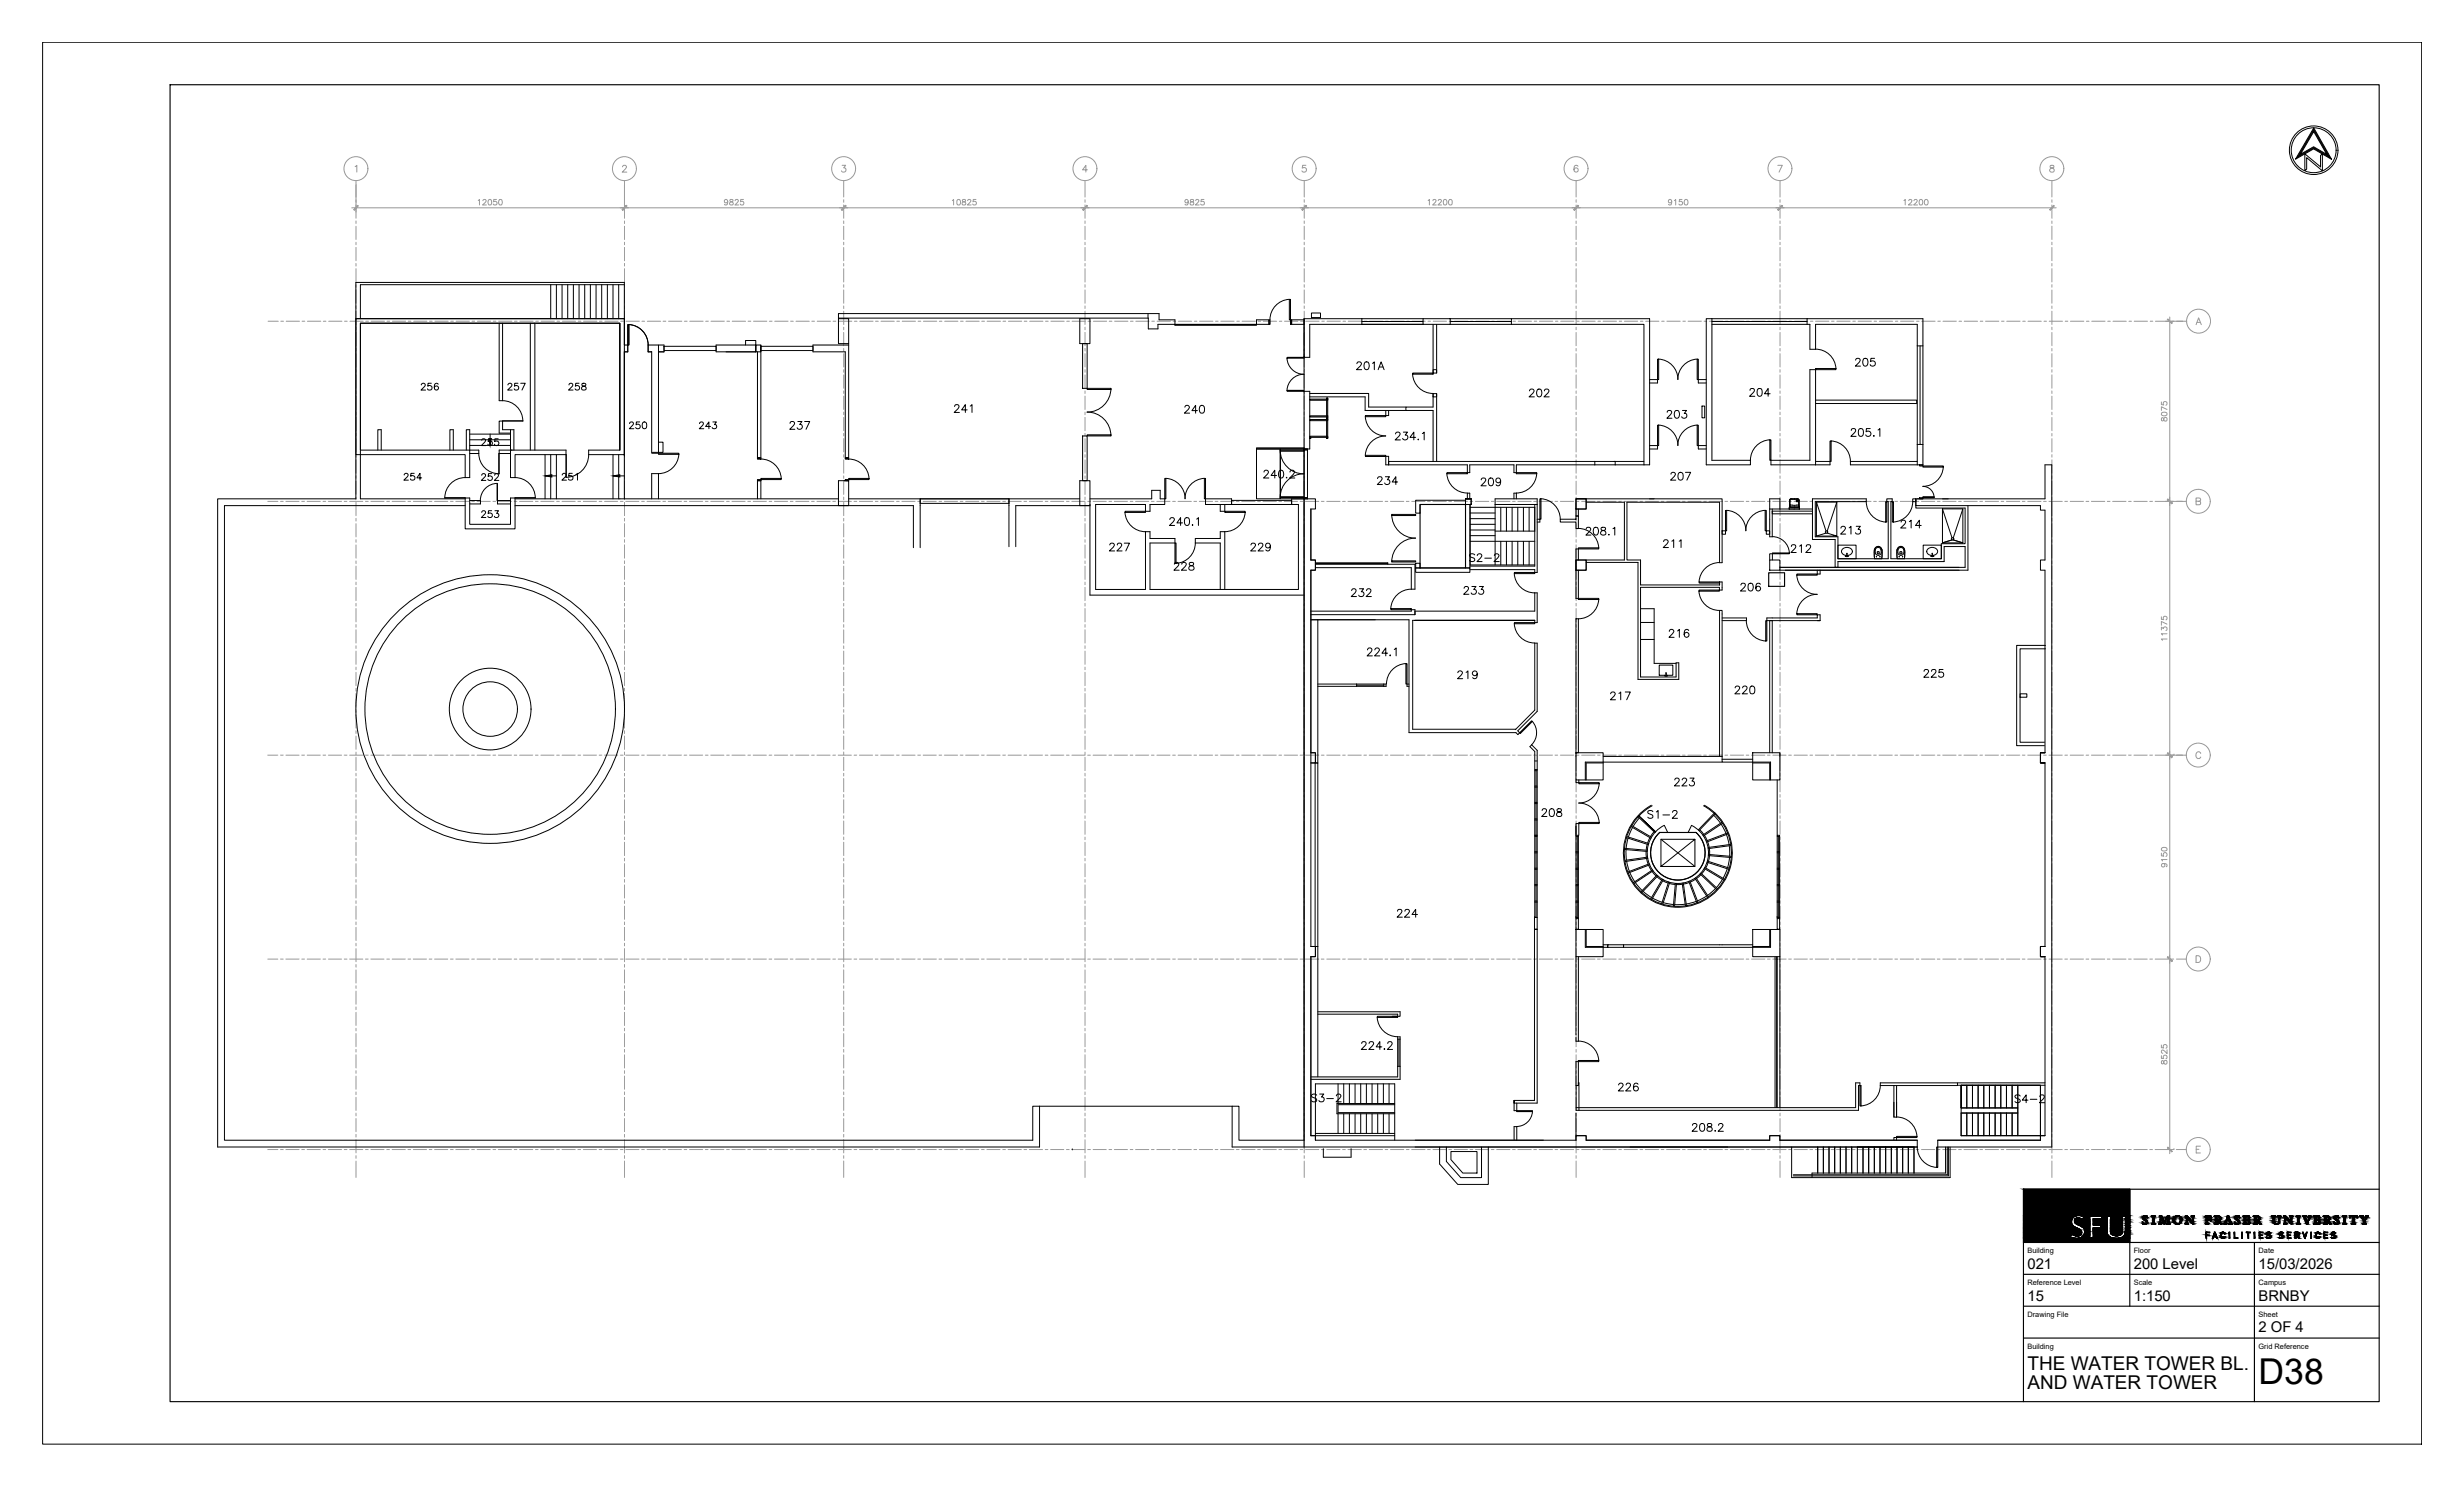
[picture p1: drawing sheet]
<svg xmlns="http://www.w3.org/2000/svg" width="737mm" height="444mm" viewBox="0 0 737 444" stroke-linecap="round" stroke-linejoin="round" font-family="sans-serif">
<defs><g id="words">
<text font-size="10.6" x="675.2" y="413.7">D38</text>
<g font-size="5.7">
<text x="606.1" y="409.5">THE WATER TOWER BL.</text>
<text x="606.1" y="415.2">AND WATER TOWER</text>
</g>
<g font-size="4.4">
<text x="606.1" y="379.2">021</text>
<text x="637.9" y="379.2">200 Level</text>
<text x="675.2" y="379.2">15/03/2026</text>
<text x="606.1" y="388.8">15</text>
<text x="637.9" y="388.8">1:150</text>
<text x="675.2" y="388.8">BRNBY</text>
<text x="675.2" y="398.1">2 OF 4</text>
</g>
<g font-size="2.2">
<text x="606.1" y="374.6">Building</text>
<text x="637.9" y="374.6">Floor</text>
<text x="675.2" y="374.6">Date</text>
<text x="606.1" y="384.1">Reference Level</text>
<text x="637.9" y="384.1">Scale</text>
<text x="675.2" y="384.1">Campus</text>
<text x="606.1" y="393.6">Drawing File</text>
<text x="675.2" y="393.6">Sheet</text>
<text x="606.1" y="403.2">Building</text>
<text x="675.2" y="403.2">Grid Reference</text>
</g>
</g></defs>
<!-- layer: FP021_02|SGR -->
<g fill="none" stroke="#989898" stroke-width=".3">
<path d="M106.4 54v4.9M106.4 59.7v.8M186.7 54v4.9M186.7 59.7v.8M252.2 54v4.9M252.2 59.7v.8M324.4 54v4.9M324.4 59.7v.8M389.9 54v4.9M389.9 59.7v.8M471.2 54v4.9M471.2 59.7v.8"/>
<path d="M532.1 54v4.9M532.1 59.7v.8M613.4 54v4.9M613.4 59.7v.8M106.4 61.3v3.9M106.4 66.1v.7M106.4 67.6v4M106.4 72.4v.8M106.4 74v3.9M106.4 78.8v.7M186.7 61.3v3.9M186.7 66.1v.7"/>
<path d="M186.7 67.6v4M186.7 72.4v.8M186.7 74v3.9M186.7 78.8v.7M252.2 61.3v3.9M252.2 66.1v.7M252.2 67.6v4M252.2 72.4v.8M252.2 74v3.9M252.2 78.8v.7M324.4 61.3v3.9M324.4 66.1v.7"/>
<path d="M324.4 67.6v4M324.4 72.4v.8M324.4 74v3.9M324.4 78.8v.7M389.9 61.3v3.9M389.9 66.1v.7M389.9 67.6v4M389.9 72.4v.8M389.9 74v3.9M389.9 78.8v.7M471.2 61.3v3.9M471.2 66.1v.7"/>
<path d="M471.2 67.6v4M471.2 72.4v.8M471.2 74v3.9M471.2 78.8v.7M532.1 61.3v3.9M532.1 66.1v.7M532.1 67.6v4M532.1 72.4v.8M532.1 74v3.9M532.1 78.8v.7M613.4 61.3v3.9M613.4 66.1v.7"/>
<path d="M613.4 67.6v4M613.4 72.4v.8M613.4 74v3.9M613.4 78.8v.7M80.1 96h3.1M83.9 96h.9M85.6 96h3.9M90.3 96h.8M91.9 96h4M96.6 96h.9M98.3 96h3.9M103 96h.8"/>
<path d="M104.6 96h4M106.4 80.3v4M106.4 85.1v.8M106.4 86.7v3.9M106.4 91.5v.7M106.4 93v4M106.4 97.8v.8M106.4 99.4v3.9M109.3 96h.9M111 96h3.9M115.7 96h.8M117.3 96h4"/>
<path d="M122 96h.9M123.7 96h3.9M128.4 96h.8M130 96h4M134.7 96h.9M136.4 96h3.9M141.1 96h.8M142.7 96h4M147.4 96h.9M149.1 96h3.9M153.8 96h.8M155.4 96h4"/>
<path d="M160.1 96h.9M161.8 96h3.9M166.5 96h.8M168.1 96h4M172.8 96h.9M174.5 96h3.9M179.2 96h.8M180.8 96h4M185.5 96h.9M186.7 80.3v4M186.7 85.1v.8M186.7 86.7v3.9"/>
<path d="M186.7 91.5v.7M186.7 93v4M186.7 97.8v.8M186.7 99.4v3.9M187.2 96h3.9M191.9 96h.8M193.5 96h4M198.2 96h.9M199.9 96h3.9M204.6 96h.8M206.2 96h4M210.9 96h.9"/>
<path d="M212.6 96h3.9M217.3 96h.8M218.9 96h4M223.6 96h.9M225.3 96h3.9M230 96h.8M231.6 96h4M236.3 96h.9M238 96h3.9M242.7 96h.8M244.3 96h4M249 96h.9"/>
<path d="M250.7 96h3.9M252.2 80.3v4M252.2 85.1v.8M252.2 86.7v3.9M252.2 91.5v.7M252.2 93v4M252.2 97.8v.8M252.2 99.4v3.9M255.4 96h.8M257 96h4M261.7 96h.9M263.4 96h3.9"/>
<path d="M268.1 96h.8M269.7 96h4M274.4 96h.9M276.1 96h3.9M280.8 96h.8M282.4 96h4M287.1 96h.9M288.8 96h3.9M293.5 96h.8M295.1 96h4M299.8 96h.9M301.5 96h3.9"/>
<path d="M306.2 96h.8M307.8 96h4M312.5 96h.9M314.2 96h3.9M318.9 96h.8M320.5 96h4M324.4 80.3v4M324.4 85.1v.8M324.4 86.7v3.9M324.4 91.5v.7M324.4 93v4M324.4 97.8v.8"/>
<path d="M324.4 99.4v3.9M325.2 96h.9M326.9 96h3.9M331.6 96h.8M333.2 96h4M337.9 96h.9M339.6 96h3.9M344.3 96h.8M345.9 96h4M350.7 96h.8M352.3 96h3.9M357 96h.8"/>
<path d="M358.6 96h4M363.4 96h.8M365 96h3.9M369.7 96h.8M371.3 96h4M376.1 96h.8M377.7 96h3.9M382.4 96h.8M384 96h4M388.8 96h.8M389.9 80.3v4M389.9 85.1v.8"/>
<path d="M389.9 86.7v3.9M389.9 91.5v.7M389.9 93v4M389.9 97.8v.8M389.9 99.4v3.9M390.4 96h3.9M395.1 96h.8M396.7 96h4M401.5 96h.8M403.1 96h3.9M407.8 96h.8M409.4 96h4"/>
<path d="M414.2 96h.8M415.8 96h3.9M420.5 96h.8M422.1 96h4M426.9 96h.8M428.5 96h3.9M433.2 96h.8M434.8 96h4M439.6 96h.8M441.2 96h3.9M445.9 96h.8M447.5 96h4"/>
<path d="M452.3 96h.8M453.9 96h3.9M458.6 96h.8M460.2 96h4M465 96h.8M466.6 96h3.9M471.2 80.3v4M471.2 85.1v.8M471.2 86.7v3.9M471.2 91.5v.7M471.2 93v4M471.2 97.8v.8"/>
<path d="M471.2 99.4v3.9M471.3 96h.8M472.9 96h4M477.7 96h.8M479.3 96h3.9M484 96h.8M485.6 96h4M490.4 96h.8M492 96h3.9M496.7 96h.8M498.3 96h4M503.1 96h.8"/>
<path d="M504.7 96h3.9M509.4 96h.8M511 96h4M515.8 96h.8M517.4 96h3.9M522.1 96h.8M523.7 96h4M528.5 96h.8M530.1 96h3.9M532.1 80.3v4M532.1 85.1v.8M532.1 86.7v3.9"/>
<path d="M532.1 91.5v.7M532.1 93v4M532.1 97.8v.8M532.1 99.4v3.9M534.8 96h.8M536.4 96h4M541.2 96h.8M542.8 96h3.9M547.5 96h.8M549.1 96h4M553.9 96h.8M555.5 96h3.9"/>
<path d="M560.2 96h.8M561.8 96h4M566.6 96h.8M568.2 96h3.9M572.9 96h.8M574.5 96h4M579.3 96h.8M580.9 96h3.9M585.6 96h.8M587.2 96h4M592 96h.8M593.6 96h3.9"/>
<path d="M598.3 96h.8M599.9 96h4M604.7 96h.8M606.3 96h3.9M611 96h.8M612.6 96h4M613.4 80.3v4M613.4 85.1v.8M613.4 86.7v3.9M613.4 91.5v.7M613.4 93v4M613.4 97.8v.8"/>
<path d="M613.4 99.4v3.9M617.4 96h.8M619 96h3.9M623.7 96h.8M625.3 96h4M630.1 96h.8M631.7 96h3.9M636.4 96h.8M638 96h4M642.8 96h.8M644.4 96h3.9M649.1 96h.8"/>
<path d="M650.7 96h3M106.4 104.2v.7M106.4 105.7v4M106.4 110.5v.8M106.4 112.1v3.9M106.4 116.9v.7M106.4 118.4v4M186.7 104.2v.7M186.7 105.7v4M186.7 110.5v.8M186.7 112.1v3.9M186.7 116.9v.7"/>
<path d="M186.7 118.4v4M252.2 104.2v.7M252.2 105.7v4M252.2 110.5v.8M252.2 112.1v3.9M252.2 116.9v.7M252.2 118.4v4M324.4 104.2v.7M324.4 105.7v4M324.4 110.5v.8M324.4 112.1v3.9M324.4 116.9v.7"/>
<path d="M324.4 118.4v4M389.9 104.2v.7M389.9 105.7v4M389.9 110.5v.8M389.9 112.1v3.9M389.9 116.9v.7M389.9 118.4v4M471.2 104.2v.7M471.2 105.7v4M471.2 110.5v.8M471.2 112.1v3.9M471.2 116.9v.7"/>
<path d="M471.2 118.4v4M532.1 104.2v.7M532.1 105.7v4M532.1 110.5v.8M532.1 112.1v3.9M532.1 116.9v.7M532.1 118.4v4M613.4 104.2v.7M613.4 105.7v4M613.4 110.5v.8M613.4 112.1v3.9M613.4 116.9v.7"/>
<path d="M613.4 118.4v4M106.4 123.2v.8M106.4 124.8v3.9M106.4 129.6v.7M106.4 131.1v4M106.4 135.9v.8M106.4 137.5v3.9M186.7 123.2v.8M186.7 124.8v3.9M186.7 129.6v.7M186.7 131.1v4M186.7 135.9v.8"/>
<path d="M186.7 137.5v3.9M252.2 123.2v.8M252.2 124.8v3.9M252.2 129.6v.7M252.2 131.1v4M252.2 135.9v.8M252.2 137.5v3.9M324.4 123.2v.8M324.4 124.8v3.9M324.4 129.6v.7M324.4 131.1v4M324.4 135.9v.8"/>
<path d="M324.4 137.5v3.9M389.9 123.2v.8M389.9 124.8v3.9M389.9 129.6v.7M389.9 131.1v4M389.9 135.9v.8M389.9 137.5v3.9M471.2 123.2v.8M471.2 124.8v3.9M471.2 129.6v.7M471.2 131.1v4M471.2 135.9v.8"/>
<path d="M471.2 137.5v3.9M532.1 123.2v.8M532.1 124.8v3.9M532.1 129.6v.7M532.1 131.1v4M532.1 135.9v.8M532.1 137.5v3.9M613.4 123.2v.8M613.4 124.8v3.9M613.4 129.6v.7M613.4 131.1v4M613.4 135.9v.8"/>
<path d="M613.4 137.5v3.9M80.1 149.9h3M83.9 149.9h.8M85.5 149.9h3.9M90.2 149.9h.8M91.8 149.9h4M96.6 149.9h.8M98.2 149.9h3.9M102.9 149.9h.8M104.5 149.9h4M106.4 142.3v.7M106.4 143.8v4"/>
<path d="M106.4 148.6v.8M106.4 150.2v3.9M106.4 155v.8M106.4 156.5v4M109.3 149.9h.8M110.9 149.9h3.9M115.6 149.9h.8M117.2 149.9h4M122 149.9h.8M123.6 149.9h3.9M128.3 149.9h.8M129.9 149.9h4"/>
<path d="M134.7 149.9h.8M136.3 149.9h3.9M141 149.9h.8M142.6 149.9h4M147.4 149.9h.8M149 149.9h3.9M153.7 149.9h.8M155.3 149.9h4M160.1 149.9h.8M161.7 149.9h3.9M166.4 149.9h.8M168 149.9h4"/>
<path d="M172.8 149.9h.8M174.4 149.9h3.9M179.1 149.9h.8M180.7 149.9h4M185.5 149.9h.8M186.7 142.3v.7M186.7 143.8v4M186.7 148.6v.8M186.7 150.2v3.9M186.7 155v.8M186.7 156.5v4M187.1 149.9h3.9"/>
<path d="M191.8 149.9h.8M193.4 149.9h4M198.2 149.9h.8M199.8 149.9h3.9M204.5 149.9h.8M206.1 149.9h4M210.9 149.9h.8M212.5 149.9h3.9M217.2 149.9h.8M218.8 149.9h4M223.6 149.9h.8M225.2 149.9h3.9"/>
<path d="M229.9 149.9h.8M231.5 149.9h4M236.3 149.9h.8M237.9 149.9h3.9M242.6 149.9h.8M244.2 149.9h4M249 149.9h.8M250.6 149.9h3.9M252.2 142.3v.7M252.2 143.8v4M252.2 148.6v.8M252.2 150.2v3.9"/>
<path d="M252.2 155v.8M252.2 156.5v4M255.3 149.9h.8M256.9 149.9h4M261.7 149.9h.8M263.3 149.9h3.9M268 149.9h.8M269.6 149.9h4M274.4 149.9h.8M276 149.9h3.9M280.7 149.9h.8M282.3 149.9h4"/>
<path d="M287.1 149.9h.8M288.7 149.9h3.9M293.4 149.9h.8M295 149.9h4M299.8 149.9h.8M301.4 149.9h3.9M306.1 149.9h.8M307.7 149.9h4M312.5 149.9h.8M314.1 149.9h3.9M318.8 149.9h.8M320.4 149.9h4"/>
<path d="M324.4 142.3v.7M324.4 143.8v4M324.4 148.6v.8M324.4 150.2v3.9M324.4 155v.8M324.4 156.5v4M325.2 149.9h.8M326.8 149.9h3.9M331.5 149.9h.8M333.1 149.9h4M337.9 149.9h.8M339.5 149.9h3.9"/>
<path d="M344.2 149.9h.8M345.8 149.9h4M350.6 149.9h.8M352.2 149.9h4M356.9 149.9h.8M358.5 149.9h4M363.3 149.9h.8M364.9 149.9h4M369.6 149.9h.8M371.2 149.9h4M376 149.9h.8M377.6 149.9h4"/>
<path d="M382.3 149.9h.8M383.9 149.9h4M388.7 149.9h.8M389.9 142.3v.7M389.9 143.8v4M389.9 148.6v.8M389.9 150.2v3.9M389.9 155v.8M389.9 156.5v4M390.3 149.9h4M395 149.9h.8M396.6 149.9h4"/>
<path d="M401.4 149.9h.8M403 149.9h4M407.7 149.9h.8M409.3 149.9h4M414.1 149.9h.8M415.7 149.9h4M420.4 149.9h.8M422 149.9h4M426.8 149.9h.8M428.4 149.9h4M433.1 149.9h.8M434.7 149.9h4"/>
<path d="M439.5 149.9h.8M441.1 149.9h4M445.8 149.9h.8M447.4 149.9h4M452.2 149.9h.8M453.8 149.9h4M458.5 149.9h.8M460.1 149.9h4M464.9 149.9h.8M466.5 149.9h4M471.2 142.3v.7M471.2 143.8v4"/>
<path d="M471.2 148.6v.8M471.2 150.2v3.9M471.2 155v.8M471.2 156.5v4M471.2 149.9h.8M472.8 149.9h4M477.6 149.9h.8M479.2 149.9h4M483.9 149.9h.8M485.5 149.9h4M490.3 149.9h.8M491.9 149.9h4"/>
<path d="M496.6 149.9h.8M498.2 149.9h4M503 149.9h.8M504.6 149.9h4M509.3 149.9h.8M510.9 149.9h4M515.7 149.9h.8M517.3 149.9h4M522 149.9h.8M523.6 149.9h4M528.4 149.9h.8M530 149.9h4"/>
<path d="M532.1 142.3v.7M532.1 143.8v4M532.1 148.6v.8M532.1 150.2v3.9M532.1 155v.8M532.1 156.5v4M534.7 149.9h.8M536.3 149.9h4M541.1 149.9h.8M542.7 149.9h4M547.4 149.9h.8M549 149.9h4"/>
<path d="M553.8 149.9h.8M555.4 149.9h4M560.1 149.9h.8M561.7 149.9h4M566.5 149.9h.8M568.1 149.9h4M572.8 149.9h.8M574.4 149.9h4M579.2 149.9h.8M580.8 149.9h4M585.5 149.9h.8M587.1 149.9h4"/>
<path d="M591.9 149.9h.8M593.5 149.9h4M598.2 149.9h.8M599.8 149.9h4M604.6 149.9h.8M606.2 149.9h4M610.9 149.9h.8M612.5 149.9h4M613.4 142.3v.7M613.4 143.8v4M613.4 148.6v.8M613.4 150.2v3.9"/>
<path d="M613.4 155v.8M613.4 156.5v4M617.3 149.9h.8M618.9 149.9h4M623.6 149.9h.8M625.2 149.9h4M630 149.9h.8M631.6 149.9h4M636.3 149.9h.8M637.9 149.9h4M642.7 149.9h.8M644.3 149.9h4"/>
<path d="M649 149.9h.8M650.6 149.9h3M106.4 161.3v.8M106.4 162.9v3.9M106.4 167.7v.8M106.4 169.2v4M106.4 174v.8M106.4 175.6v3.9M186.7 161.3v.8M186.7 162.9v3.9M186.7 167.7v.8M186.7 169.2v4"/>
<path d="M186.7 174v.8M186.7 175.6v3.9M252.2 161.3v.8M252.2 162.9v3.9M252.2 167.7v.8M252.2 169.2v4M252.2 174v.8M252.2 175.6v3.9M324.4 161.3v.8M324.4 162.9v3.9M324.4 167.7v.8M324.4 169.2v4"/>
<path d="M324.4 174v.8M324.4 175.6v3.9M389.9 161.3v.8M389.9 162.9v3.9M389.9 167.7v.8M389.9 169.2v4M389.9 174v.8M389.9 175.6v3.9M471.2 161.3v.8M471.2 162.9v3.9M471.2 167.7v.8M471.2 169.2v4"/>
<path d="M471.2 174v.8M471.2 175.6v3.9M532.1 161.3v.8M532.1 162.9v3.9M532.1 167.7v.8M532.1 169.2v4M532.1 174v.8M532.1 175.6v3.9M613.4 161.3v.8M613.4 162.9v3.9M613.4 167.7v.8M613.4 169.2v4"/>
<path d="M613.4 174v.8M613.4 175.6v3.9M106.4 180.4v.8M106.4 181.9v4M106.4 186.7v.8M106.4 188.3v3.9M106.4 193.1v.8M106.4 194.6v4M106.4 199.4v.8M186.7 180.4v.8M186.7 181.9v4M186.7 186.7v.8"/>
<path d="M186.7 188.3v3.9M186.7 193.1v.8M186.7 194.6v4M186.7 199.4v.8M252.2 180.4v.8M252.2 181.9v4M252.2 186.7v.8M252.2 188.3v3.9M252.2 193.1v.8M252.2 194.6v4M252.2 199.4v.8M324.4 180.4v.8"/>
<path d="M324.4 181.9v4M324.4 186.7v.8M324.4 188.3v3.9M324.4 193.1v.8M324.4 194.6v4M324.4 199.4v.8M389.9 180.4v.8M389.9 181.9v4M389.9 186.7v.8M389.9 188.3v3.9M389.9 193.1v.8M389.9 194.6v4"/>
<path d="M389.9 199.4v.8M471.2 180.4v.8M471.2 181.9v4M471.2 186.7v.8M471.2 188.3v3.9M471.2 193.1v.8M471.2 194.6v4M471.2 199.4v.8M532.1 180.4v.8M532.1 181.9v4M532.1 186.7v.8M532.1 188.3v3.9"/>
<path d="M532.1 193.1v.8M532.1 194.6v4M532.1 199.4v.8M613.4 180.4v.8M613.4 181.9v4M613.4 186.7v.8M613.4 188.3v3.9M613.4 193.1v.8M613.4 194.6v4M613.4 199.4v.8M106.4 201v3.9M106.4 205.8v.8"/>
<path d="M106.4 207.3v4M106.4 212.1v.8M106.4 213.7v3.9M106.4 218.5v.8M186.7 201v3.9M186.7 205.8v.8M186.7 207.3v4M186.7 212.1v.8M186.7 213.7v3.9M186.7 218.5v.8M252.2 201v3.9M252.2 205.8v.8"/>
<path d="M252.2 207.3v4M252.2 212.1v.8M252.2 213.7v3.9M252.2 218.5v.8M324.4 201v3.9M324.4 205.8v.8M324.4 207.3v4M324.4 212.1v.8M324.4 213.7v3.9M324.4 218.5v.8M389.9 201v3.9M389.9 205.8v.8"/>
<path d="M389.9 207.3v4M389.9 212.1v.8M389.9 213.7v3.9M389.9 218.5v.8M471.2 201v3.9M471.2 205.8v.8M471.2 207.3v4M471.2 212.1v.8M471.2 213.7v3.9M471.2 218.5v.8M532.1 201v3.9M532.1 205.8v.8"/>
<path d="M532.1 207.3v4M532.1 212.1v.8M532.1 213.7v3.9M532.1 218.5v.8M613.4 201v3.9M613.4 205.8v.8M613.4 207.3v4M613.4 212.1v.8M613.4 213.7v3.9M613.4 218.5v.8M80.1 225.7h3M83.9 225.7h.8"/>
<path d="M85.5 225.7h3.9M90.2 225.7h.8M91.8 225.7h4M96.6 225.7h.8M98.2 225.7h3.9M102.9 225.7h.8M104.5 225.7h4M106.4 220v4M106.4 224.8v.8M106.4 226.4v3.9M106.4 231.2v.8M106.4 232.7v4"/>
<path d="M106.4 237.5v.8M106.4 239.1v3.9M109.3 225.7h.8M110.9 225.7h3.9M115.6 225.7h.8M117.2 225.7h4M122 225.7h.8M123.6 225.7h3.9M128.3 225.7h.8M129.9 225.7h4M134.7 225.7h.8M136.3 225.7h3.9"/>
<path d="M141 225.7h.8M142.6 225.7h4M147.4 225.7h.8M149 225.7h3.9M153.7 225.7h.8M155.3 225.7h4M160.1 225.7h.8M161.7 225.7h3.9M166.4 225.7h.8M168 225.7h4M172.8 225.7h.8M174.4 225.7h3.9"/>
<path d="M179.1 225.7h.8M180.7 225.7h4M185.5 225.7h.8M186.7 220v4M186.7 224.8v.8M186.7 226.4v3.9M186.7 231.2v.8M186.7 232.7v4M186.7 237.5v.8M186.7 239.1v3.9M187.1 225.7h3.9M191.8 225.7h.8"/>
<path d="M193.4 225.7h4M198.2 225.7h.8M199.8 225.7h3.9M204.5 225.7h.8M206.1 225.7h4M210.9 225.7h.8M212.5 225.7h3.9M217.2 225.7h.8M218.8 225.7h4M223.6 225.7h.8M225.2 225.7h3.9M229.9 225.7h.8"/>
<path d="M231.5 225.7h4M236.3 225.7h.8M237.9 225.7h3.9M242.6 225.7h.8M244.2 225.7h4M249 225.7h.8M250.6 225.7h3.9M252.2 220v4M252.2 224.8v.8M252.2 226.4v3.9M252.2 231.2v.8M252.2 232.7v4"/>
<path d="M252.2 237.5v.8M252.2 239.1v3.9M255.3 225.7h.8M256.9 225.7h4M261.7 225.7h.8M263.3 225.7h3.9M268 225.7h.8M269.6 225.7h4M274.4 225.7h.8M276 225.7h3.9M280.7 225.7h.8M282.3 225.7h4"/>
<path d="M287.1 225.7h.8M288.7 225.7h3.9M293.4 225.7h.8M295 225.7h4M299.8 225.7h.8M301.4 225.7h3.9M306.1 225.7h.8M307.7 225.7h4M312.5 225.7h.8M314.1 225.7h3.9M318.8 225.7h.8M320.4 225.7h4"/>
<path d="M324.4 220v4M324.4 224.8v.8M324.4 226.4v3.9M324.4 231.2v.8M324.4 232.7v4M324.4 237.5v.8M324.4 239.1v3.9M325.2 225.7h.8M326.8 225.7h3.9M331.5 225.7h.8M333.1 225.7h4M337.9 225.7h.8"/>
<path d="M339.5 225.7h3.9M344.2 225.7h.8M345.8 225.7h4M350.6 225.7h.8M352.2 225.7h4M356.9 225.7h.8M358.5 225.7h4M363.3 225.7h.8M364.9 225.7h4M369.6 225.7h.8M371.2 225.7h4M376 225.7h.8"/>
<path d="M377.6 225.7h4M382.3 225.7h.8M383.9 225.7h4M388.7 225.7h.8M389.9 220v4M389.9 224.8v.8M389.9 226.4v3.9M389.9 231.2v.8M389.9 232.7v4M389.9 237.5v.8M389.9 239.1v3.9M390.3 225.7h4"/>
<path d="M395 225.7h.8M396.6 225.7h4M401.4 225.7h.8M403 225.7h4M407.7 225.7h.8M409.3 225.7h4M414.1 225.7h.8M415.7 225.7h4M420.4 225.7h.8M422 225.7h4M426.8 225.7h.8M428.4 225.7h4"/>
<path d="M433.1 225.7h.8M434.7 225.7h4M439.5 225.7h.8M441.1 225.7h4M445.8 225.7h.8M447.4 225.7h4M452.2 225.7h.8M453.8 225.7h4M458.5 225.7h.8M460.1 225.7h4M464.9 225.7h.8M466.5 225.7h4"/>
<path d="M471.2 220v4M471.2 224.8v.8M471.2 226.4v3.9M471.2 231.2v.8M471.2 232.7v4M471.2 237.5v.8M471.2 239.1v3.9M471.2 225.7h.8M472.8 225.7h4M477.6 225.7h.8M479.2 225.7h4M483.9 225.7h.8"/>
<path d="M485.5 225.7h4M490.3 225.7h.8M491.9 225.7h4M496.6 225.7h.8M498.2 225.7h4M503 225.7h.8M504.6 225.7h4M509.3 225.7h.8M510.9 225.7h4M515.7 225.7h.8M517.3 225.7h4M522 225.7h.8"/>
<path d="M523.6 225.7h4M528.4 225.7h.8M530 225.7h4M532.1 220v4M532.1 224.8v.8M532.1 226.4v3.9M532.1 231.2v.8M532.1 232.7v4M532.1 237.5v.8M532.1 239.1v3.9M534.7 225.7h.8M536.3 225.7h4"/>
<path d="M541.1 225.7h.8M542.7 225.7h4M547.4 225.7h.8M549 225.7h4M553.8 225.7h.8M555.4 225.7h4M560.1 225.7h.8M561.7 225.7h4M566.5 225.7h.8M568.1 225.7h4M572.8 225.7h.8M574.4 225.7h4"/>
<path d="M579.2 225.7h.8M580.8 225.7h4M585.5 225.7h.8M587.1 225.7h4M591.9 225.7h.8M593.5 225.7h4M598.2 225.7h.8M599.8 225.7h4M604.6 225.7h.8M606.2 225.7h4M610.9 225.7h.8M612.5 225.7h4"/>
<path d="M613.4 220v4M613.4 224.8v.8M613.4 226.4v3.9M613.4 231.2v.8M613.4 232.7v4M613.4 237.5v.8M613.4 239.1v3.9M617.3 225.7h.8M618.9 225.7h4M623.6 225.7h.8M625.2 225.7h4M630 225.7h.8"/>
<path d="M631.6 225.7h4M636.3 225.7h.8M637.9 225.7h4M642.7 225.7h.8M644.3 225.7h4M649 225.7h.8M650.6 225.7h3M106.4 243.9v.8M106.4 245.4v4M106.4 250.2v.8M106.4 251.8v3.9M106.4 256.6v.8"/>
<path d="M106.4 258.2v3.9M186.7 243.9v.8M186.7 245.4v4M186.7 250.2v.8M186.7 251.8v3.9M186.7 256.6v.8M186.7 258.2v3.9M252.2 243.9v.8M252.2 245.4v4M252.2 250.2v.8M252.2 251.8v3.9M252.2 256.6v.8"/>
<path d="M252.2 258.2v3.9M324.4 243.9v.8M324.4 245.4v4M324.4 250.2v.8M324.4 251.8v3.9M324.4 256.6v.8M324.4 258.2v3.9M389.9 243.9v.8M389.9 245.4v4M389.9 250.2v.8M389.9 251.8v3.9M389.9 256.6v.8"/>
<path d="M389.9 258.2v3.9M471.2 243.9v.8M471.2 245.4v4M471.2 250.2v.8M471.2 251.8v3.9M471.2 256.6v.8M471.2 258.2v3.9M532.1 243.9v.8M532.1 245.4v4M532.1 250.2v.8M532.1 251.8v3.9M532.1 256.6v.8"/>
<path d="M532.1 258.2v3.9M613.4 243.9v.8M613.4 245.4v4M613.4 250.2v.8M613.4 251.8v3.9M613.4 256.6v.8M613.4 258.2v3.9M106.4 262.9v.8M106.4 264.5v3.9M106.4 269.3v.8M106.4 270.9v3.9M106.4 275.6v.8"/>
<path d="M106.4 277.2v3.9M186.7 262.9v.8M186.7 264.5v3.9M186.7 269.3v.8M186.7 270.9v3.9M186.7 275.6v.8M186.7 277.2v3.9M252.2 262.9v.8M252.2 264.5v3.9M252.2 269.3v.8M252.2 270.9v3.9M252.2 275.6v.8"/>
<path d="M252.2 277.2v3.9M324.4 262.9v.8M324.4 264.5v3.9M324.4 269.3v.8M324.4 270.9v3.9M324.4 275.6v.8M324.4 277.2v3.9M389.9 262.9v.8M389.9 264.5v3.9M389.9 269.3v.8M389.9 270.9v3.9M389.9 275.6v.8"/>
<path d="M389.9 277.2v3.9M471.2 262.9v.8M471.2 264.5v3.9M471.2 269.3v.8M471.2 270.9v3.9M471.2 275.6v.8M471.2 277.2v3.9M532.1 262.9v.8M532.1 264.5v3.9M532.1 269.3v.8M532.1 270.9v3.9M532.1 275.6v.8"/>
<path d="M532.1 277.2v3.9M613.4 262.9v.8M613.4 264.5v3.9M613.4 269.3v.8M613.4 270.9v3.9M613.4 275.6v.8M613.4 277.2v3.9M80.1 286.7h3M83.9 286.7h.8M85.5 286.7h3.9M90.2 286.7h.8M91.8 286.7h4"/>
<path d="M96.6 286.7h.8M98.2 286.7h3.9M102.9 286.7h.8M104.5 286.7h4M106.4 282v.8M106.4 283.6v3.9M106.4 288.3v.8M106.4 289.9v3.9M106.4 294.7v.8M106.4 296.3v3.9M109.3 286.7h.8M110.9 286.7h3.9"/>
<path d="M115.6 286.7h.8M117.2 286.7h4M122 286.7h.8M123.6 286.7h3.9M128.3 286.7h.8M129.9 286.7h4M134.7 286.7h.8M136.3 286.7h3.9M141 286.7h.8M142.6 286.7h4M147.4 286.7h.8M149 286.7h3.9"/>
<path d="M153.7 286.7h.8M155.3 286.7h4M160.1 286.7h.8M161.7 286.7h3.9M166.4 286.7h.8M168 286.7h4M172.8 286.7h.8M174.4 286.7h3.9M179.1 286.7h.8M180.7 286.7h4M185.5 286.7h.8M186.7 282v.8"/>
<path d="M186.7 283.6v3.9M186.7 288.3v.8M186.7 289.9v3.9M186.7 294.7v.8M186.7 296.3v3.9M187.1 286.7h3.9M191.8 286.7h.8M193.4 286.7h4M198.2 286.7h.8M199.8 286.7h3.9M204.5 286.7h.8M206.1 286.7h4"/>
<path d="M210.9 286.7h.8M212.5 286.7h3.9M217.2 286.7h.8M218.8 286.7h4M223.6 286.7h.8M225.2 286.7h3.9M229.9 286.7h.8M231.5 286.7h4M236.3 286.7h.8M237.9 286.7h3.9M242.6 286.7h.8M244.2 286.7h4"/>
<path d="M249 286.7h.8M250.6 286.7h3.9M252.2 282v.8M252.2 283.6v3.9M252.2 288.3v.8M252.2 289.9v3.9M252.2 294.7v.8M252.2 296.3v3.9M255.3 286.7h.8M256.9 286.7h4M261.7 286.7h.8M263.3 286.7h3.9"/>
<path d="M268 286.7h.8M269.6 286.7h4M274.4 286.7h.8M276 286.7h3.9M280.7 286.7h.8M282.3 286.7h4M287.1 286.7h.8M288.7 286.7h3.9M293.4 286.7h.8M295 286.7h4M299.8 286.7h.8M301.4 286.7h3.9"/>
<path d="M306.1 286.7h.8M307.7 286.7h4M312.5 286.7h.8M314.1 286.7h3.9M318.8 286.7h.8M320.4 286.7h4M324.4 282v.8M324.4 283.6v3.9M324.4 288.3v.8M324.4 289.9v3.9M324.4 294.7v.8M324.4 296.3v3.9"/>
<path d="M325.2 286.7h.8M326.8 286.7h3.9M331.5 286.7h.8M333.1 286.7h4M337.9 286.7h.8M339.5 286.7h3.9M344.2 286.7h.8M345.8 286.7h4M350.6 286.7h.8M352.2 286.7h4M356.9 286.7h.8M358.5 286.7h4"/>
<path d="M363.3 286.7h.8M364.9 286.7h4M369.6 286.7h.8M371.2 286.7h4M376 286.7h.8M377.6 286.7h4M382.3 286.7h.8M383.9 286.7h4M388.7 286.7h.8M389.9 282v.8M389.9 283.6v3.9M389.9 288.3v.8"/>
<path d="M389.9 289.9v3.9M389.9 294.7v.8M389.9 296.3v3.9M390.3 286.7h4M395 286.7h.8M396.6 286.7h4M401.4 286.7h.8M403 286.7h4M407.7 286.7h.8M409.3 286.7h4M414.1 286.7h.8M415.7 286.7h4"/>
<path d="M420.4 286.7h.8M422 286.7h4M426.8 286.7h.8M428.4 286.7h4M433.1 286.7h.8M434.7 286.7h4M439.5 286.7h.8M441.1 286.7h4M445.8 286.7h.8M447.4 286.7h4M452.2 286.7h.8M453.8 286.7h4"/>
<path d="M458.5 286.7h.8M460.1 286.7h4M464.9 286.7h.8M466.5 286.7h4M471.2 282v.8M471.2 283.6v3.9M471.2 288.3v.8M471.2 289.9v3.9M471.2 294.7v.8M471.2 296.3v3.9M471.2 286.7h.8M472.8 286.7h4"/>
<path d="M477.6 286.7h.8M479.2 286.7h4M483.9 286.7h.8M485.5 286.7h4M490.3 286.7h.8M491.9 286.7h4M496.6 286.7h.8M498.2 286.7h4M503 286.7h.8M504.6 286.7h4M509.3 286.7h.8M510.9 286.7h4"/>
<path d="M515.7 286.7h.8M517.3 286.7h4M522 286.7h.8M523.6 286.7h4M528.4 286.7h.8M530 286.7h4M532.1 282v.8M532.1 283.6v3.9M532.1 288.3v.8M532.1 289.9v3.9M532.1 294.7v.8M532.1 296.3v3.9"/>
<path d="M534.7 286.7h.8M536.3 286.7h4M541.1 286.7h.8M542.7 286.7h4M547.4 286.7h.8M549 286.7h4M553.8 286.7h.8M555.4 286.7h4M560.1 286.7h.8M561.7 286.7h4M566.5 286.7h.8M568.1 286.7h4"/>
<path d="M572.8 286.7h.8M574.4 286.7h4M579.2 286.7h.8M580.8 286.7h4M585.5 286.7h.8M587.1 286.7h4M591.9 286.7h.8M593.5 286.7h4M598.2 286.7h.8M599.8 286.7h4M604.6 286.7h.8M606.2 286.7h4"/>
<path d="M610.9 286.7h.8M612.5 286.7h4M613.4 282v.8M613.4 283.6v3.9M613.4 288.3v.8M613.4 289.9v3.9M613.4 294.7v.8M613.4 296.3v3.9M617.3 286.7h.8M618.9 286.7h4M623.6 286.7h.8M625.2 286.7h4"/>
<path d="M630 286.7h.8M631.6 286.7h4M636.3 286.7h.8M637.9 286.7h4M642.7 286.7h.8M644.3 286.7h4M649 286.7h.8M650.6 286.7h3M106.4 301v.8M106.4 302.6v3.9M106.4 307.4v.8M106.4 309v3.9"/>
<path d="M106.4 313.7v.8M106.4 315.3v3.9M186.7 301v.8M186.7 302.6v3.9M186.7 307.4v.8M186.7 309v3.9M186.7 313.7v.8M186.7 315.3v3.9M252.2 301v.8M252.2 302.6v3.9M252.2 307.4v.8M252.2 309v3.9"/>
<path d="M252.2 313.7v.8M252.2 315.3v3.9M324.4 301v.8M324.4 302.6v3.9M324.4 307.4v.8M324.4 309v3.9M324.4 313.7v.8M324.4 315.3v3.9M389.9 301v.8M389.9 302.6v3.9M389.9 307.4v.8M389.9 309v3.9"/>
<path d="M389.9 313.7v.8M389.9 315.3v3.9M471.2 301v.8M471.2 302.6v3.9M471.2 307.4v.8M471.2 309v3.9M471.2 313.7v.8M471.2 315.3v3.9M532.1 301v.8M532.1 302.6v3.9M532.1 307.4v.8M532.1 309v3.9"/>
<path d="M532.1 313.7v.8M532.1 315.3v3.9M613.4 301v.8M613.4 302.6v3.9M613.4 307.4v.8M613.4 309v3.9M613.4 313.7v.8M613.4 315.3v3.9M106.4 320.1v.8M106.4 321.7v3.9M106.4 326.4v.8M106.4 328v3.9"/>
<path d="M106.4 332.8v.8M106.4 334.4v3.9M106.4 339.1v.8M186.7 320.1v.8M186.7 321.7v3.9M186.7 326.4v.8M186.7 328v3.9M186.7 332.8v.8M186.7 334.4v3.9M186.7 339.1v.8M252.2 320.1v.8M252.2 321.7v3.9"/>
<path d="M252.2 326.4v.8M252.2 328v3.9M252.2 332.8v.8M252.2 334.4v3.9M252.2 339.1v.8M324.4 320.1v.8M324.4 321.7v3.9M324.4 326.4v.8M324.4 328v3.9M324.4 332.8v.8M324.4 334.4v3.9M324.4 339.1v.8"/>
<path d="M389.9 320.1v.8M389.9 321.7v3.9M389.9 326.4v.8M389.9 328v3.9M389.9 332.8v.8M389.9 334.4v3.9M389.9 339.1v.8M471.2 320.1v.8M471.2 321.7v3.9M471.2 326.4v.8M471.2 328v3.9M471.2 332.8v.8"/>
<path d="M471.2 334.4v3.9M471.2 339.1v.8M532.1 320.1v.8M532.1 321.7v3.9M532.1 326.4v.8M532.1 328v3.9M532.1 332.8v.8M532.1 334.4v3.9M532.1 339.1v.8M613.4 320.1v.8M613.4 321.7v3.9M613.4 326.4v.8"/>
<path d="M613.4 328v3.9M613.4 332.8v.8M613.4 334.4v3.9M613.4 339.1v.8M80.1 343.6h3M83.9 343.6h.8M85.5 343.6h3.9M90.2 343.6h.8M91.8 343.6h4M96.6 343.6h.8M98.2 343.6h3.9M102.9 343.6h.8"/>
<path d="M104.5 343.6h4M106.4 340.7v3.9M106.4 345.5v.8M106.4 347.1v4.9M109.3 343.6h.8M110.9 343.6h3.9M115.6 343.6h.8M117.2 343.6h4M122 343.6h.8M123.6 343.6h3.9M128.3 343.6h.8M129.9 343.6h4"/>
<path d="M134.7 343.6h.8M136.3 343.6h3.9M141 343.6h.8M142.6 343.6h4M147.4 343.6h.8M149 343.6h3.9M153.7 343.6h.8M155.3 343.6h4M160.1 343.6h.8M161.7 343.6h3.9M166.4 343.6h.8M168 343.6h4"/>
<path d="M172.8 343.6h.8M174.4 343.6h3.9M179.1 343.6h.8M180.7 343.6h4M185.5 343.6h.8M186.7 340.7v3.9M186.7 345.5v.8M186.7 347.1v4.9M187.1 343.6h3.9M191.8 343.6h.8M193.4 343.6h4M198.2 343.6h.8"/>
<path d="M199.8 343.6h3.9M204.5 343.6h.8M206.1 343.6h4M210.9 343.6h.8M212.5 343.6h3.9M217.2 343.6h.8M218.8 343.6h4M223.6 343.6h.8M225.2 343.6h3.9M229.9 343.6h.8M231.5 343.6h4M236.3 343.6h.8"/>
<path d="M237.9 343.6h3.9M242.6 343.6h.8M244.2 343.6h4M249 343.6h.8M250.6 343.6h3.9M252.2 340.7v3.9M252.2 345.5v.8M252.2 347.1v4.9M255.3 343.6h.8M256.9 343.6h4M261.7 343.6h.8M263.3 343.6h3.9"/>
<path d="M268 343.6h.8M269.6 343.6h4M274.4 343.6h.8M276 343.6h3.9M280.7 343.6h.8M282.3 343.6h4M287.1 343.6h.8M288.7 343.6h3.9M293.4 343.6h.8M295 343.6h4M299.8 343.6h.8M301.4 343.6h3.9"/>
<path d="M306.1 343.6h.8M307.7 343.6h4M312.5 343.6h.8M314.1 343.6h3.9M318.8 343.6h.8M320.4 343.6h4M324.4 340.7v3.9M324.4 345.5v.8M324.4 347.1v4.9M325.2 343.6h.8M326.8 343.6h3.9M331.5 343.6h.8"/>
<path d="M333.1 343.6h4M337.9 343.6h.8M339.5 343.6h3.9M344.2 343.6h.8M345.8 343.6h4M350.6 343.6h.8M352.2 343.6h4M356.9 343.6h.8M358.5 343.6h4M363.3 343.6h.8M364.9 343.6h4M369.6 343.6h.8"/>
<path d="M371.2 343.6h4M376 343.6h.8M377.6 343.6h4M382.3 343.6h.8M383.9 343.6h4M388.7 343.6h.8M389.9 340.7v3.9M389.9 345.5v.8M389.9 347.1v4.9M390.3 343.6h4M395 343.6h.8M396.6 343.6h4"/>
<path d="M401.4 343.6h.8M403 343.6h4M407.7 343.6h.8M409.3 343.6h4M414.1 343.6h.8M415.7 343.6h4M420.4 343.6h.8M422 343.6h4M426.8 343.6h.8M428.4 343.6h4M433.1 343.6h.8M434.7 343.6h4"/>
<path d="M439.5 343.6h.8M441.1 343.6h4M445.8 343.6h.8M447.4 343.6h4M452.2 343.6h.8M453.8 343.6h4M458.5 343.6h.8M460.1 343.6h4M464.9 343.6h.8M466.5 343.6h4M471.2 340.7v3.9M471.2 345.5v.8"/>
<path d="M471.2 347.1v4.9M471.2 343.6h.8M472.8 343.6h4M477.6 343.6h.8M479.2 343.6h4M483.9 343.6h.8M485.5 343.6h4M490.3 343.6h.8M491.9 343.6h4M496.6 343.6h.8M498.2 343.6h4M503 343.6h.8"/>
<path d="M504.6 343.6h4M509.3 343.6h.8M510.9 343.6h4M515.7 343.6h.8M517.3 343.6h4M522 343.6h.8M523.6 343.6h4M528.4 343.6h.8M530 343.6h4M532.1 340.7v3.9M532.1 345.5v.8M532.1 347.1v4.9"/>
<path d="M534.7 343.6h.8M536.3 343.6h4M541.1 343.6h.8M542.7 343.6h4M547.4 343.6h.8M549 343.6h4M553.8 343.6h.8M555.4 343.6h4M560.1 343.6h.8M561.7 343.6h4M566.5 343.6h.8M568.1 343.6h4"/>
<path d="M572.8 343.6h.8M574.4 343.6h4M579.2 343.6h.8M580.8 343.6h4M585.5 343.6h.8M587.1 343.6h4M591.9 343.6h.8M593.5 343.6h4M598.2 343.6h.8M599.8 343.6h4M604.6 343.6h.8M606.2 343.6h4"/>
<path d="M610.9 343.6h.8M612.5 343.6h4M613.4 340.7v3.9M613.4 345.5v.8M613.4 347.1v4.9M617.3 343.6h.8M618.9 343.6h4M623.6 343.6h.8M625.2 343.6h4M630 343.6h.8M631.6 343.6h4M636.3 343.6h.8"/>
<path d="M637.9 343.6h4M642.7 343.6h.8M644.3 343.6h4M649 343.6h.8M650.6 343.6h3"/>
</g>
<!-- layer: FP021_02|SGRID -->
<g fill="none" stroke="#989898" stroke-width=".3">
<path d="M106.2 49.8l.5-.4v2M186.1 49.9l.2-.4 .6-.1 .4 .6-1.3 1.4h1.4M251.8 49.4h1l-.6 .8a.68 .68 0 0 1 .5 1.1 .68 .68 0 0 1-1.2-.2M325.1 50.8h-1.5l1-1.4v2M390.4 49.4h-1l-.1 .9a.73 .73 0 0 1 1.1-.1 .73 .73 0 0 1-.1 1.1 .73 .73 0 0 1-1.1-.2M471.7 49.7l-.4-.3a1.07 1.07 0 0 0-.8 1 1.07 1.07 0 0 0 .7 1 .64 .64 0 0 0 .6-.6 .64 .64 0 0 0-.6-.6 .64 .64 0 0 0-.7 .6M531.5 49.4h1.3l-1 2M612.9 49.5v.6l.9 .3 .3 .4a.68 .68 0 0 1-.7 .7 .68 .68 0 0 1-.7-.7l1.3-.9-.1-.4zM656.5 97l.8-2 .8 2M656.8 96.4h1M656.5 149.8l1.2-.1 .2-.2-.2-.6h-1.2v2l1.3-.2 .1-.5-.5-.4M657.9 225.2a.74 .74 0 0 0-.9-.5 .74 .74 0 0 0-.5 .8 .83 .83 0 0 0 .2 1.1 .83 .83 0 0 0 1.1-.1l.1-.2"/>
<path d="M656.5 285.7h.7a1.09 1.09 0 0 1 .7 1 1.09 1.09 0 0 1-.7 1h-.7zM656.5 343.5h.9M657.8 342.6h-1.3v2h1.3"/>
<circle cx="106.4" cy="50.4" r="3.6"/>
<circle cx="186.7" cy="50.4" r="3.6"/>
<circle cx="252.2" cy="50.4" r="3.6"/>
<circle cx="324.3" cy="50.4" r="3.6"/>
<circle cx="389.9" cy="50.4" r="3.6"/>
<circle cx="471.1" cy="50.4" r="3.6"/>
<circle cx="532.1" cy="50.4" r="3.6"/>
<circle cx="613.4" cy="50.4" r="3.6"/>
<circle cx="657.2" cy="96" r="3.6"/>
<circle cx="657.2" cy="149.9" r="3.6"/>
<circle cx="657.2" cy="225.7" r="3.6"/>
<circle cx="657.2" cy="286.7" r="3.6"/>
<circle cx="657.2" cy="343.6" r="3.6"/>
</g>
<!-- layer: FP021_02|SGRDI -->
<g fill="none" stroke="#989898" stroke-width=".3">
<path d="M106.4 55.2v8.2M143 60l.3-.4v1.7M146.1 59.7a.81 .81 0 0 1 1 .6 .81 .81 0 0 1-.6 1l-.5-.3-.1-.7zM148.4 59.6h-.8l-.1 .7a.6 .6 0 0 1 .9 0 .6 .6 0 0 1-.1 .9 .6 .6 0 0 1-.9-.2M149.3 59.7a.81 .81 0 0 1 1 .6 .81 .81 0 0 1-.6 1l-.6-.3v-.7zM186.7 55.2v8.2M218.3 59.7v.5a.72 .72 0 0 1 .7 .2 .72 .72 0 0 1 .1 .8l-.9-.1v-.5l.9-.6v-.3zM222.3 59.6h-.9v.7a.58 .58 0 0 1 .8 0 .58 .58 0 0 1-.1 .9 .58 .58 0 0 1-.8-.2M284.7 60l.4-.4v1.7M286.3 59.7a.81 .81 0 0 1 .9 .6 .81 .81 0 0 1-.5 1l-.4-.1-.2-.2zM287.8 59.7v.5a.72 .72 0 0 1 .7 .2 .72 .72 0 0 1 .1 .8l-.9-.1v-.5l.9-.6v-.3zM291.8 59.6h-.8l-.1 .7a.58 .58 0 0 1 .8 0 .58 .58 0 0 1-.1 .9 .58 .58 0 0 1-.8-.2"/>
<path d="M355.9 59.7v.5l1 .5a.52 .52 0 0 1-.6 .6 .52 .52 0 0 1-.4-.7l.9-.6-.1-.3zM359.9 59.6h-.8l-.1 .7a.58 .58 0 0 1 .9 0 .58 .58 0 0 1-.1 .9 .58 .58 0 0 1-.9-.2M426.9 60l.4-.4v1.7M431.7 59.7a.81 .81 0 0 1 .9 .6 .81 .81 0 0 1-.5 1l-.4-.1-.2-.2zM433.3 59.7l.2-.1a.9 .9 0 0 1 .6 .8 .9 .9 0 0 1-.4 .9l-.6-.3-.1-.7zM500.5 60l.4-.4v1.7M502.8 59.6h-.7l-.1 .7a.58 .58 0 0 1 .9 0 .58 .58 0 0 1-.1 .9 .58 .58 0 0 1-.9-.2M503.7 59.7a.81 .81 0 0 1 1 .6 .81 .81 0 0 1-.6 1h-.1a1 1 0 0 1-.3-1.6zM569.2 60l.4-.4v1.7M573.9 59.7a.81 .81 0 0 1 1 .6 .81 .81 0 0 1-.6 1l-.4-.1-.1-.2zM575.5 59.7a.81 .81 0 0 1 1 .6 .81 .81 0 0 1-.6 1h-.1a1 1 0 0 1-.3-1.6zM105.2 62.1h509.5"/>
<path d="M144.4 60l.1-.3 .5-.1 .3 .5-1 1.2h1.1M217.6 60.2a.51 .51 0 0 1-.7 .4 .51 .51 0 0 1-.3-.8 .51 .51 0 0 1 .9 .1l.1 .3a.77 .77 0 0 1-.7 1.1l-.3-.2M219.8 60l.1-.3 .5-.1 .3 .5-1 1.2h1.1M289.3 60l.1-.3 .5-.1 .3 .5-1 1.2h1.1M355.2 60.2a.51 .51 0 0 1-.7 .4 .51 .51 0 0 1-.2-.8 .51 .51 0 0 1 .8 .1l.1 .3a.77 .77 0 0 1-.6 1.1l-.3-.2M357.5 60l.1-.3 .5-.1 .3 .5-1 1.2h1.1M428.4 60l.1-.3 .5-.1 .3 .5-1 1.2h1.1M429.9 60l.2-.3 .5-.1 .3 .5-1 1.2h1.1M499.7 60.2a.51 .51 0 0 1-.6 .4 .51 .51 0 0 1-.3-.8 .51 .51 0 0 1 .9 .1v.3a.77 .77 0 0 1-.6 1.1l-.3-.2M570.6 60l.1-.3 .5-.1 .3 .5-1 1.2h1.1M572.2 60l.1-.3 .5-.1 .4 .5-1.1 1.2h1.1M647.4 96h5.1"/>
<path d="M648.6 94.8v250.1M646.1 120.2v.8h.8a.58 .58 0 0 1 0-.8 .58 .58 0 0 1 .8 .1 .58 .58 0 0 1-.2 .8M646.2 124.9v.8l.4 .1 .6-1a.53 .53 0 0 1 .6 .7 .53 .53 0 0 1-.9 .2l-.2-.8zM646.2 123.4a.85 .85 0 0 1 1-.3 .85 .85 0 0 1 .5 1 .84 .84 0 0 1-1 .3 .84 .84 0 0 1-.5-1zM647.8 122.4l-1.7-.8v1.1M647.4 149.9h5.1M646.1 188.3v-.8l.7 .4a.55 .55 0 0 1 .9-.4 .55 .55 0 0 1-.2 1M646.1 184.4v.7l.8 .1a.58 .58 0 0 1 0-.9 .58 .58 0 0 1 .8 .2 .58 .58 0 0 1-.2 .8M647.8 191h-1.7l.4 .4M647.8 189.5h-1.7l.4 .3M647.8 186.6l-1.7-.8v1.1M647.4 225.7h5.1"/>
<path d="M649.9 225.7h.1M646.1 255v.8l.8 .1a.6 .6 0 0 1-.1-.9 .6 .6 0 0 1 .9 .1 .6 .6 0 0 1-.2 .9M646.2 253.5a.84 .84 0 0 1 1-.3 .84 .84 0 0 1 .5 1 .85 .85 0 0 1-1 .3 .85 .85 0 0 1-.5-1zM646.7 258.1a.53 .53 0 0 1 .5 .7 .53 .53 0 0 1-.9 .3 .53 .53 0 0 1 .1-.9l.3-.1a.83 .83 0 0 1 1.1 .7l-.2 .3M647.8 256.9h-1.7l.4 .5M646.1 315.6v.8h.8a.58 .58 0 0 1 0-.9 .58 .58 0 0 1 .8 .2 .58 .58 0 0 1-.2 .8M646.1 312.4v.8h.8a.58 .58 0 0 1 0-.8 .58 .58 0 0 1 .8 .1 .58 .58 0 0 1-.2 .8M646.2 317.1v.8l.4 .1 .2-.2a.59 .59 0 0 1 .4-.9 .59 .59 0 0 1 .7 .6 .59 .59 0 0 1-.7 .6l-.5-1zM647.8 313.8v1.1l-1.3-1-.4 .6 .5 .3M649.9 343.6h.1"/>
</g>
<!-- layer: FP021_02 Data|X-REF1 -->
<g fill="#989898" stroke="#989898" stroke-width=".3">
<path d="M107 61.4l-1.1 1.4 1.2-1.2zM107 61.4l-1.1 1.4-.2-.1z"/>
<path d="M186 62.7l.1 .1 1.1-1.4zM187.2 61.4l.2 .2-1.3 1.2z"/>
<path d="M187.2 61.4l-1.1 1.4 1.3-1.2zM187.2 61.4l-1.1 1.4-.1-.1z"/>
<path d="M251.5 62.7l.2 .1 1.1-1.4zM252.8 61.4l.1 .2-1.2 1.2z"/>
<path d="M252.8 61.4l-1.1 1.4 1.2-1.2zM252.8 61.4l-1.1 1.4-.2-.1z"/>
<path d="M323.7 62.7l.1 .1 1.1-1.4zM324.9 61.4l.1 .2-1.2 1.2z"/>
<path d="M324.9 61.4l-1.1 1.4 1.2-1.2zM324.9 61.4l-1.1 1.4-.1-.1z"/>
<path d="M389.2 62.7l.1 .1 1.1-1.4zM390.4 61.4l.2 .2-1.3 1.2z"/>
<path d="M390.4 61.4l-1.1 1.4 1.3-1.2zM390.4 61.4l-1.1 1.4-.1-.1z"/>
<path d="M470.5 62.7l.1 .1 1.1-1.4zM471.7 61.4l.1 .2-1.2 1.2z"/>
<path d="M471.7 61.4l-1.1 1.4 1.2-1.2zM471.7 61.4l-1.1 1.4-.1-.1z"/>
<path d="M531.5 62.7l.1 .1 1.1-1.4zM532.7 61.4l.1 .2-1.2 1.2z"/>
<path d="M532.7 61.4l-1.1 1.4 1.2-1.2zM532.7 61.4l-1.1 1.4-.1-.1z"/>
<path d="M612.7 62.7l.2 .1 1.1-1.4zM614 61.4l.1 .2-1.2 1.2z"/>
<path d="M648 95.5l1.2 1.2 .2-.1zM648 95.5l.1-.2 1.3 1.3z"/>
<path d="M648.1 149.2l-.1 .1 1.4 1.1zM648 149.3l1.4 1.1-.2 .2z"/>
<path d="M648 149.3l1.2 1.3 .2-.2zM648 149.3l.1-.1 1.3 1.2z"/>
<path d="M648 225.2l1.4 1.1-1.3-1.2zM648 225.2l1.4 1.1-.2 .2z"/>
<path d="M648 225.2l1.2 1.3 .2-.2zM648 225.2l.1-.1 1.3 1.2z"/>
<path d="M648 286.1l1.4 1.2-1.3-1.3zM648 286.1l1.4 1.2-.2 .1z"/>
<path d="M648 286.1l1.2 1.3 .2-.1zM648 286.1l.1-.1 1.3 1.3z"/>
<path d="M648 343l1.4 1.2-1.3-1.3zM648 343l1.4 1.2-.2 .1z"/>
</g>
<!-- layer: FP021_02|AWACO -->
<g fill="none" stroke="#000" stroke-width=".3">
<path d="M185.3 96.6v37.9v-37.9h-77.6v52.5h31.4M250.7 95.3h3v7.4h-3zM250.7 93.7h95.8v1.9h4.7v1.4h-5v1.3h-2.9v-3.2h-92.6M322.8 95.3h3v7.4h-3zM343.2 93.7v1.4M375.6 95.6h3.7v1.4h-3.7zM379.3 95.6h.4v1.4h-.4zM385.8 95.6h.3v1.4h-.3zM389.8 95.3h17.3v1.7h-15.6v9.8h-1.7zM389.8 95.6h-3.7v1.4h3.7M425.4 95.3h8.1v1.7h-8.1zM451.8 95.3h41.3v43.7h-1.7v-42h-39.6z"/>
<path d="M510.1 95.3h1.7v42.3h11.5v1.4h-13.2zM540.2 95.3h34.6v8.1h-1.6v-6.4h-30.4v7.4h-1.7v-7.4h-.9zM196.9 103.1v32.4h-2.1v-30.3h-1v-2.1h4.7v2.1h-1.6M214.1 103.1h11.8v2.1h-11.8zM222.9 103.1v-1.3h3v1.3M225.9 103.1h1.6v2.1h-1.6zM226.4 105.2v31.7M227.5 103.1v33.8M253.7 103.1h-10.7v2.1h9.7v31.7M253.7 102.7v34.2M323.6 102.7h1.4v13.4h-1.4zM389.8 117h1.7v17.2h-1.7z"/>
<path d="M542.8 110.2v28.8h-13.4v-1.4h11.7v-27.1h1.7M186.6 136.2v-31h1.1v-2.1h-1.1v-7.8h-80.2v53.8h-41.3v193.8h245.7v-12.2h-2.1v10.1h-241.6v-189.7h72M196.9 132.2h1.3v3h-3.2M227.5 136.9h-1.1h1.1M253.7 136.9h-1h1M323.6 130.3h1.4v13.4h-1.4zM573.2 132.9h1.6v6.1h-1.6zM154 149.1h96.7M154 151.1h119.1v12.6M194.8 149.1v-7.5h2.1v7.5M226.4 149.1v-5.4h1.1v5.4M250.7 143.7h3v7.4h-3z"/>
<path d="M252.3 143.7h1.4M253.7 149.1h69.1M275.1 151.1v12.6M301.6 151.1v12.3M322.8 143.7h3v7.4h-3zM325.8 149.1h18.5v-2.5h2.5v2.5h1.4v1.7h-4.4v2h-1.4v-2h-14.9v25.4h14.9v-17.3h1.4v2.1h7.4v1.3h-7.4v13.9h44.4v-25.4h-2.1v-1.7h3.7M325.8 151.1h-22.1v12.3M325.8 150.8v27.1h64M360.4 149.1h7.8v1.7h-7.8zM364.8 150.8v2h1.3v-2M389.8 149.1h3.4v3.1h-1.3v15.2h1.3v3h-1.3v112.5h1.3v3.1h-1.3v53.5h1.3v1.3h77.9v-1.3h3.1v1.3h54.8v-1.3h3.1v1.3h41.1v2.1h-204.9v-12.2h2.1v10.1h19.4M389.8 149.1v193.8"/>
<path d="M438.1 149.1h1.7v1.7h-1.7zM438.2 149.1h1.6h-1.6M438.2 149.1h1.6v1.7M438.2 150.8h1.6M439.8 150.8h.1M447 149.1h12.5v1.7h-12.5zM471.1 149.1h3.1v3.1h-3.1zM529 149.1h3.1v3.1h-3.1zM572.7 149.1v2h37.3v1.4h1.3v14.9h-1.3v3h1.3v54.6h-1.3v3.1h1.3M572.7 149.1h38.6v-10.1h2.1v203.9h-34.1v-2.1h30.7v-1.3h1.3v-53.5M572.7 149.1v2M364.8 176.2v-13.9h-7.5v-1.3h7.5v-2.1h1.3v17.3"/>
<path d="M471.1 167.4h3.1v3h-3.1zM529 167.4h3.1v3h-3.1zM391.9 183.7h31.1v-1h35.8v-5.5h.7v8.9h-.7v-.7M391.9 185.3h29.3v33.7h32l.6 .6 .5-.6M394 185.3v42.8h-.8M423 185.4h35.8h-36.5v32.6h30.8M394 204.5h11.6v.7h-11.6M413.7 204.5h.7v.7h-.7zM421.2 204.5h-.6v.7h.6M453 218.1l5.8-5.8v-20.1h.7v20.5l-5.8 5.8 .8 .8M391.9 225h1.3v3.1h-1.3M458.8 230.1v-5.5l-1.4-1.4 .5-.6 1.6 1.7v5.8"/>
<path d="M471.1 225h8.2v8.1h-8.2zM524 225h8.1v8.1h-8.1zM610 225h1.3h-1.3v3.1h1.3h-1.3zM611.3 228.1v54.8h-1.3v3.1h1.3M471.1 277.8h8.2v8.2h-8.2zM473.9 277.8v5.4M474.2 277.8v5.1M524 277.8h8.1v8.2h-8.1zM393.2 282.9h.8v39M610 282.9h1.3h-1.3v3.1h1.3h-1.3zM395.6 343.4v2.5h8.3v-2.5M432.4 342.9v4.3l4.3 4.8h6.2v-9.1"/>
<path d="M433.7 344.2h7.8v6.5h-4.2l-3.6-4.1z"/>
<circle cx="146.5" cy="212" r="40.2"/>
<circle cx="146.5" cy="212" r="37.4"/>
<circle cx="146.5" cy="212" r="12.2"/>
<circle cx="146.5" cy="212" r="8.2"/>
</g>
<!-- layer: FP021_02|AGL -->
<g fill="none" stroke="#000" stroke-width=".3">
<path d="M407.1 97h18.3M407.1 95.3h18.3M407.1 96.1h18.3M433.5 97h18.3M433.5 95.3h18.3M433.5 96.1h18.3M511.8 97h28.4M511.8 95.3h28.4M511.8 96.1h28.4M573.2 103.4v29.5M574 103.4v29.5M574.8 103.4v29.5"/>
<path d="M458.8 230.1h.7v44.1h-.7zM458.8 227.5h.7M458.8 235h.7M458.8 239.9h.7M458.8 230.4h.7M458.8 235.3h.7M459.2 230.1v44.1M479.3 228.1h-5.1v5M479.3 227.8h-5.4v5.3M524 228.1h5v5M524 227.8h5.3v5.3M458.8 259.9h.7"/>
<path d="M458.8 254.9h.7M458.8 250h.7M458.8 254.6h.7M458.8 259.5h.7M458.8 249.7h.7M458.8 244.8h.7M458.8 240.2h.7M458.8 245.1h.7M471.1 249.7h.7v24.5M471.1 246.9v27.3M471.1 259.9h.7M471.1 254.9h.7"/>
<path d="M471.1 250h.7M471.1 254.6h.7M471.1 259.5h.7M471.5 250v24.2M531.3 249.7h.7v24.5h-.7zM531.3 259.9h.7M531.3 254.9h.7M531.3 250h.7M531.3 254.6h.7M531.3 259.5h.7M531.6 250v24.2M458.7 277.8h.8"/>
<path d="M458.8 274.2h.1M458.8 269.7h.7M458.8 264.8h.7M458.8 269.3h.7M458.8 264.4h.7M471.1 274.2h.1M471.1 277.8h.9M471.1 269.7h.7M471.1 264.8h.7M471.1 269.3h.7M471.1 264.4h.7M471.1 274.6h.7"/>
<path d="M529 277.8v5.1h-5M529.3 277.8v5.4h-5.3M531.3 274.2h.1M531.3 274.6h.7M531.3 277.8h.8M531.3 269.7h.7M531.3 264.8h.7M531.3 269.3h.7M531.3 264.4h.7M473.9 283.2h5.4M474.2 282.9h5.1M417.8 310.6v8.1"/>
<path d="M418.2 310.6v8.1M418.5 310.6v8.1"/>
</g>
<!-- layer: FP021_02|AFLST -->
<g fill="none" stroke="#000" stroke-width=".3">
<path d="M164.6 85.1v10.2M166.3 85.1v10.2M168 85.1v10.2M169.7 85.1v10.2M171.4 85.1v10.2M173.1 85.1v10.2M174.8 85.1v10.2M176.5 85.1v10.2M178.2 85.1v10.2M179.9 85.1v10.2M181.6 85.1v10.2M183.3 85.1v10.2"/>
<path d="M185 85.1v10.2M186.6 84.4v10.9M140.4 129.8h12.2M140.4 133.2h12.2M140.4 131.5h12.2M146.5 129.8v3.4M162.9 135.9v13.2M164.6 135.9v13.2M166.3 135.9v13.2M183.3 135.9v13.2M185 135.9v13.2M186.6 135.9v13.2"/>
<path d="M375.6 134.2h7.1v14.9h-7.1zM382.7 134.2h7.1v14.9h-7.1zM389.8 133.9h-14.2v.3h14.2M162.9 142.3h3.4M183.3 142.3h3.3M439.5 151.7h19.3v7.1h-11.8M439.5 150.8v18.1h19.3M439.5 153.3h7.5M439.5 155h7.5M439.5 156.7h7.5M439.5 158.4h7.5M447 150.8v18.1"/>
<path d="M448.6 151.7v7.1M450.3 151.7v7.1M452 151.7v7.1M453.7 151.7v7.1M455.4 151.7v7.1M457.1 151.7v7.1M439.5 161.8h19.3M439.5 160.1h7.5M448.6 161.8v7.1M450.3 161.8v7.1M452 161.8v7.1M453.7 161.8v7.1"/>
<path d="M455.4 161.8v7.1M457.1 161.8v7.1M485.6 253.9l6.9 .6M485.7 253.6l6.8 .6M486.1 254l.1 3.1M486.3 257.4l.8 3.1M486.3 250.4l6.5 2.1M486.4 250.1l6.5 2.1M486.7 250.6l-.6 3M487.6 247.1l6 3.5M487.8 246.8l5.9 3.5M488 247.4l-1.2 2.8"/>
<path d="M489.5 244l5.2 4.9M489.8 243.8l5.2 4.9-5.2-4.9M490.1 244.5l-1.9 2.6M492.1 254.5l.1 1.8M492.2 256.6l.5 1.7M492.4 252.4l-.3 1.7M492.5 256.2l-6.7 1M492.6 256.6l-6.8 .9M492.8 258.6l.9 1.6M493.1 258.2l-6.4 2.5M493.2 258.5l-6.4 2.5M493.2 250.4l-.7 1.6"/>
<path d="M493.7 240.7a16.3 16.3 0 0 0-4.6 24.6 16.3 16.3 0 0 0 25 0 16.3 16.3 0 0 0-4.6-24.6M493.9 240.9a16 16 0 0 0-4.7 24.2 16 16 0 0 0 24.7 0 16 16 0 0 0-4.6-24.2M494.4 248.7l-1 1.4M496.2 248.8a8.1 8.1 0 0 0-.5 11.8 8.1 8.1 0 0 0 11.8 0 8.1 8.1 0 0 0-.5-11.8M496.2 248.8h2.4l-1.1-2.1a9.2 9.2 0 0 0-3.1 14 9.2 9.2 0 0 0 14.3 0 9.2 9.2 0 0 0-3-14l-1 2.1h2.3M496.5 250.9l10.2 8.1M506.7 250.9l-10.2 8.1h10.2v-8.1h-10.2v8.1M508.1 248l1.2 1.4M509.5 259.6l5.9 3.5M509.5 249.7l.9 1.6M509.7 259.3l5.8 3.5M509.8 259.8l-1.1 1.4"/>
<path d="M510.3 257.7l6.5 2.2M510.4 257.4l6.6 2.1M510.5 251.6l.4 1.7M510.6 257.8l-.7 1.7M510.7 255.7l6.9 .6M510.8 255.4l6.8 .6M511 253.6l.1 1.8M511.1 255.8l-.4 1.7M512.3 243.7l2 2.4M512.6 242.9l-4.9 5.2M512.8 243.2l-4.9 5.1M514.5 246.4l1.5 2.7"/>
<path d="M514.8 245.8l-5.7 3.8M514.9 246.1l-5.7 3.8M516.1 249.4l.8 3.1M516.4 259.7l-1.3 2.9M516.5 249l-6.4 2.4M516.6 249.3l-6.4 2.4M517 252.8l.1 3.1M517 256.3l-.5 3.1M517.4 252.4l-6.8 .9M517.5 252.7l-6.8 1M487.2 260.8l1.5 2.7M488.9 263.8l2 2.4"/>
<path d="M491.2 266.4l2.5 1.9M493.9 260.5l1.2 1.3M494 268.5l2.9 1.2M494 260l-5.7 3.8M494.2 260.3l-5.7 3.8M495.3 262.1l1.5 1M495.3 261.6l-4.7 4.9M495.6 261.8l-4.7 5M497 262.8l-3.5 5.9M497 263.3l1.7 .7M497.2 269.8l3.1 .6M497.2 263l-3.4 5.9"/>
<path d="M498.8 263.6l-2.1 6.6M499 264.1l1.8 .3M499.2 263.8l-2.1 6.5M500.8 264l-.5 6.9M501.2 264.1l-.6 6.8M502.9 264l1 6.8M502.9 264.3l-1.8 .1M503.2 264l.9 6.7M503.7 270.3l-3.1 .1M504.9 263.5l2.4 6.4M505 263.8l-1.8 .5M505.2 263.4l2.4 6.4"/>
<path d="M506.7 262.6l3.8 5.7M506.8 262.8l-1.5 .9M507 262.4l3.8 5.7M507.1 269.4l-3 .8M508.3 261.3l4.9 4.7M508.5 261l5 4.7M508.5 261.5l-1.4 1.1M510.2 267.8l-2.8 1.5M512.8 265.6l-2.3 2.1M514.9 262.8l-1.8 2.6M393.2 338.8h23.7M400 324v5.9"/>
<path d="M400 332.9v5.9M401.7 324v5.9M401.7 332.9v5.9M403.4 324v5.9M403.4 332.9v5.9M405.1 324v5.9M405.1 332.9v5.9M406.8 324v5.9M406.8 332.9v5.9M408.5 324v5.9M408.5 332.9v5.9M410.2 324v5.9"/>
<path d="M410.2 332.9v5.9M411.9 324v5.9M411.9 332.9v5.9M413.6 324v5.9M413.6 332.9v5.9M415.2 324v5.9M415.2 332.9v5.9M416.9 339.5h-23.7v-15.5h23.7v16.8M416.9 330.2h-16.9v2.4h16.9M416.9 329.9h-17.2v3h17.2M586.3 331.2v-6.8h23.7v15.1h-23.7M586.3 331.2v-6.8v15.1"/>
<path d="M586.3 331.2h16.9M588 324.4v6.8M588 332.7v6.8M589.7 324.4v6.8M589.7 332.7v6.8M591.4 324.4v6.8M591.4 332.7v6.8M593 324.4v6.8M593 332.7v6.8M594.7 324.4v6.8M594.7 332.7v6.8M596.4 324.4v6.8"/>
<path d="M596.4 332.7v6.8M598.1 324.4v6.8M598.1 332.7v6.8M599.8 324.4v6.8M599.8 332.7v6.8M601.5 324.4v6.8M601.5 332.7v6.8M603.2 332.7h-16.9v6.8M603.2 324.4v15.1M535.6 342.9v9.1h47.4v-9.1M543.4 342.9v7.8M545.1 342.9v7.8"/>
<path d="M546.8 342.9v7.8M548.5 342.9v7.8M550.2 342.9v7.8M551.9 342.9v7.8M553.6 342.9v7.8M555.2 350.7v-7.8h17v7.8M556.9 342.9v7.8M558.6 342.9v7.8M560.3 342.9v7.8M562 342.9v7.8M563.7 342.9v7.8M565.4 342.9v7.8"/>
<path d="M567.1 342.9v7.8M568.8 342.9v7.8M570.5 342.9v7.8M581.6 342.9v7.8h-39.9v1.3M582.1 342.9v8.3h-46M582.5 342.9v8.6h-46.4"/>
</g>
<!-- layer: FP021_02|AWA -->
<g fill="none" stroke="#000" stroke-width=".3">
<path d="M250.7 93.7v1.6M389.8 95.6v1.4M428.4 97v14.9M429.5 97v14.5M389.8 106.4v10.2M391.5 119.3h5.4v.3h-5.4zM391.5 118.6h16.6v4.1h12.2M391.5 117.6h17.7v4.1h11.1M396.6 119h.3v6h-.3zM396.6 119h.3v.3h-.3zM428.4 117.7v4h-8.1v1h8.1v15.2M428.4 117.7h1.1v.9h-1.1z"/>
<path d="M428.4 110.5h1.1v1h-1.1zM429.5 117.7v20.2M493.1 113.5h2.4v1h-2.4M510.1 113.5h-2.4v1h2.4M542.8 119.6h30.2v1h-30.2M391.5 130.4h5.4v.3h-5.4zM391.5 125.4h5.4v.3h-5.4zM391.5 124.3h5.4v.3h-5.4zM391.5 130.7h.4v.4h-.4zM396.6 125.1h.3v6h-.3zM396.6 125.1h.3v.3h-.3zM396.6 130.7h.3v.4h-.3z"/>
<path d="M396.6 124.6h.3v.4h-.3zM414.3 122.7v1.5h.8v-1.5M476.8 137.9v1.1M482.9 137.9v1.1M491.4 137.9h-76.3v1.1v-2.6h-.8v2.6h24.4v2.6M491.4 139h-38.1v2.6M493.1 133.2h2.4v1h-2.4M510.1 133.2h-2.4v1h2.4M542.8 137.9h4.3v1.1h-4.3M573.2 137.9h-20v1.1h20M275.1 151.1v-2h26.5v2M275.1 149.1v1.4h26.5"/>
<path d="M368.2 149.6h17.9v1.2h-17.9zM423.2 149.5h14.9v1.3h-13.6v2.6h-1.3zM438.1 150.8h1.3v19h-1.3zM438.7 141.3h.7v-2.3h13.2v2.3h.7M438.7 149.1v-1.7h.7v1.7M452.6 149.1v-1.7h.7v1.7M458.8 150.8v18.4h-19.4M459.5 155.2h.8v.9h-.8M459.5 150.8v20.3h-.7v-.8h-19.4M466.4 155.2h4.7v-1h.7v3.8h-.7v-1.9h-4.7zM471.1 149.1h23.4M471.1 152.2v2h.7"/>
<path d="M471.8 152.2v2.3M474.2 150.1h11.4v17.3h-11.4M493.1 149.1h21.7v19.1h-.7v-18.1h-27.7v17.3h4v7.5h23.7M514.8 158.7h1v1h-1zM528 158.7h1v1h-1zM529 152.2v8.3h.8v-8.3M532.1 152.2h9.7M541.8 152.8h-12v.8h12M571.8 149.1h.9v.9h-.9zM572.7 151.1v.8h14.8v10.6h-7.2v4.5h-15v-17h.4v-.9h-1.7v.9h.5v17h-15.1v-6.5h-6.7v-10.5h15.2v-.9h-16.1v12.2h6.8v8.3h.8v-1.7h31.8v-4.5h6.3v6.2h-55.4M588.3 151.1v19.3h-56.2M393.2 168.7h29.8v7.4h-1.1v-6.4h-28.7"/>
<path d="M393.2 168.2h21.7v.5M393.2 168.4h21.7M423.2 169.8h16.2v1.3h-16.2zM423.2 168.4h1.3v1.4h-1.3zM471.8 167.4v-3.3h-.7v14.8h.7M471.8 170.4v8.8M474.2 168.1h15.5v35h12.2v-5h-.8v4.3h-10.7v-26.8h23.6v.8h.8v-2.4h-.7M514.1 174.9v-.9v.9M529 167.4v-1.9h.8v1.9M543.3 170.4v1.2h.8v-1.2M421.9 181.9v.8h-30M421.9 182.3h1.1v1.4"/>
<path d="M471.1 185h.7v40h-.7zM490.4 182h4.1v16.3h6.6M490.4 191.1h4.1M490.4 186.1h4.1M514.8 184.7h7.3v.8h-7.3M528.2 184.7h15.1v-.9h.8v1.7h-15.9zM529 185.5v39.5M529.8 185.5v39.5M611.5 193.9h-7.6v28h7.3M611.5 192.9h-8.6v30h8.3M603.9 207.4h2v1h-2zM471.1 226.1h.1"/>
<path d="M471.1 225.3h.1M471.1 233.1v.8h.9v-.8M479.3 227.8h35.5M479.3 226.1h35.5M514.1 226.1v-43.6h.7v43.6M514.8 226.1v1.7h9.2M514.8 227h9.2M531.3 233.1v16.6M532.1 225.3v.8M471.1 249.7v-3.5h.9v3.5M458.7 274.2h.8v3.6h-.8zM458.7 277.8v51.1h-6.1"/>
<path d="M458.7 277.8h.8M459.5 277.8v51.9h-6.9v-.8v3.1M471.1 274.2h.7v3.6h-.7zM531.3 274.2h.7v3.6h-.7zM393.1 282.9v-54.8h.9v54.8M471.1 286v23.3M471.8 286v25.2h-.7v-1.1M479.3 282.4h1.6M480.6 282.4v.8h-1.3M480.6 282.4h4.8v.8h-4.8zM524 282.4h-38.6v.8h38.6M530.6 286v45.1"/>
<path d="M531.1 286v45.1M531.3 286v45.1M532.1 286v45.1M394 302.4h24.5v1.4h-.7v-.6h-23.8M416.2 303.8h1.5M417.8 309.9h.7v.7h-.7zM471.8 317.3h-.7l.1 14.6h84.4v-7.4h.7M471.8 317v7.5M391.9 321.9h25.9v-3.2h.7v3.9h-26.6M453.4 329.7v2.3h-.8M471.1 332.7v6.8M471.2 324.5h.6v-.8h.2v8.2"/>
<path d="M556 324.5v-.8h-1.3v7.4h-83.5M562.1 323.7h23.1v.8h-23.1zM566.2 329.5v4.4h.8v-4.4M566.2 324.5v9.4M567 324.5v9.4M585.2 324.4h26.1M585.2 323.7h26.1M452.6 340.8v-4h.8v4M566.2 340.8v-.8h.8v.8"/>
</g>
<!-- layer: FP021_02|ADO -->
<g fill="none" stroke="#000" stroke-width=".3">
<path d="M187.7 97h.3v6.1h-.3zM188 97a6.1 6.1 0 0 1 5.8 6.1M351.2 97.1h24.4zM351.2 97h24.4v.1h-24.4zM385.4 89.5a6.1 6.1 0 0 0-5.8 6.1M385.4 89.5h.4v6.1h-.4zM392 93.6h2.8v1.3h-2.8zM150.2 119.8a6.1 6.1 0 0 1 6.1 6M198.5 103.5h15.6v1.3h-15.6zM227.5 103.5h15.5v1.3h-15.5zM325 116.1h7.1v.3h-7.1zM332.1 116.1a7.1 7.1 0 0 1-7.1 7.1"/>
<path d="M384.7 107.1a5 5 0 0 0 5.1 4.8 5.1 5.1 0 0 0-5.1 4.8M384.8 116.7h5v.3h-5zM384.8 106.8h5v.3h-5zM422.3 111.8a6.1 6.1 0 0 0 6.1 5.8M422.3 111.5h6.1v.4h-6.1zM495.5 107.4h.4v6.1h-.4zM495.8 107.3a6.1 6.1 0 0 1 5.8 6.1M507.3 107.3a6.1 6.1 0 0 0-5.7 6.1M507.4 107.4h.3v6.1h-.3zM542.7 104.4a6.1 6.1 0 0 1 6.1 5.7M542.8 110.2h6.1v.3h-6.1zM143.1 135.5a6.1 6.1 0 0 0 6.1 6.1"/>
<path d="M149.1 135.6v6.1M149.2 135.6v6.1M150.2 125.9h6.1M150.2 125.8h6.1M169.3 135.9v6.8M176 135.9a6.8 6.8 0 0 1-6.8 6.8v-6.8M196.9 135.5h6v.3h-6zM202.9 135.8a6.1 6.1 0 0 1-6.1 5.8M226.4 136.9h1.1v.4h-1.1zM227.4 137.2a6.1 6.1 0 0 1 6.1 5.8M252.7 136.9h1v.4h-1zM253.7 137.2a6.1 6.1 0 0 1 6.1 5.8"/>
<path d="M325 123.2a7.1 7.1 0 0 1 7.1 7.1M325 130h7.1v.3h-7.1zM382.7 134.5a7.1 7.1 0 0 0 7.1 7.2 7.1 7.1 0 0 0-7.1 7.1M382.7 134.5h7.1v.4h-7.1zM389.8 134.2h1.1v.3h-1.1zM389.8 134.2h1.1v14.6h-1.1zM389.8 133.9v.3M408.1 124.5a6.1 6.1 0 0 0 6.2 5.8 6.1 6.1 0 0 0-6.2 5.8M408.2 124.2h6.1v.4h-6.1zM408.2 136.1h6.1v.4h-6.1zM495.5 127.1h.4v6.1h-.4zM495.8 127.1a6.1 6.1 0 0 1 5.8 6.1"/>
<path d="M507.3 127.1a6.1 6.1 0 0 0-5.7 6.1M507.4 127.1h.3v6.1h-.3zM508.8 121.4h.8v3.5h-.8zM529.1 131.5a6.1 6.1 0 0 0-5.8 6.1M529.1 131.5h.3v6.1h-.3zM547.1 131.8h.3v6.1h-.3zM547.4 131.8a6.1 6.1 0 0 1 5.8 6.1M573.8 139h1v.3h-1zM574.8 139.3h6.1v.3h-6.1zM580.9 139.6a6.1 6.1 0 0 1-6.1 5.8 3.4 3.4 0 0 1 3.4 3.4M133 148.9h6.1M139 142.8a6.1 6.1 0 0 0-6 6h6.1"/>
<path d="M148.6 144.5v5.1M148.7 144.5a5.1 5.1 0 0 0-5.1 5.1M148.7 144.5v5.1M153.9 142.8a6.1 6.1 0 0 1 6.1 6M154 148.9h6.1M154 148.8h6.1M226.4 143.4h1.1v.3h-1.1zM227.5 143h6.1v.4h-6.1zM252.7 143.4h1v.3h-1zM253.7 143h6.1v.4h-6.1zM336.3 153.2a6.1 6.1 0 0 0 6.1 5.7M336.3 152.8h6.1v.4h-6.1z"/>
<path d="M348.2 143h.3v6.1h-.3zM348.5 143a6.1 6.1 0 0 1 5.8 6.1M360 143a6.1 6.1 0 0 0-5.8 6.1M360 143h.4v6.1h-.4zM366.1 152.8h6.1v.4h-6.1zM372.2 153.2a6.1 6.1 0 0 1-6.1 5.7M382.7 148.5h7.1v.3h-7.1zM389.8 148.8h1.1v.3h-1.1zM416.1 153.7a7.1 7.1 0 0 0 7.1 7.2M416.1 153.8h7.1v.3h-7.1zM432.5 141.6a6.1 6.1 0 0 0 6.1 5.8M432.6 141.3h6.1v.3h-6.1z"/>
<path d="M453.3 141.3h6.1v.3h-6.1zM459.4 141.6a6.1 6.1 0 0 1-6.1 5.8M460.3 149.1h.4v6.1h-.4zM460.7 149.1a6.1 6.1 0 0 1 5.7 6.1M471.8 158a6.1 6.1 0 0 1 6.1 5.7M515.8 152.6h.4v6.1h-.4zM516.1 152.6a6.1 6.1 0 0 1 5.8 6.1M527.7 152.6a6.1 6.1 0 0 0-5.8 6.1M527.7 152.6h.3v6.1h-.3zM557.9 149.9a6.1 6.1 0 0 0 5.8 6.1M563.7 150h.3v6.1h-.3zM565.7 150h.3v6.1h-.3z"/>
<path d="M571.8 149.9a6.1 6.1 0 0 1-5.8 6.1M573.8 148.8h1v.3h-1zM574.8 148.5h3.4v.3h-3.4zM351.2 162.3h.4v6.1h-.4zM357.3 162.3a6.1 6.1 0 0 1-5.7 6.1M416.1 167.7h7.1v.3h-7.1zM421.9 176.1a6.1 6.1 0 0 0-6.1 5.8M423.2 160.8a7.1 7.1 0 0 0-7.1 7.2M452.7 171.4a6.1 6.1 0 0 0 6.1 5.8M452.7 171.1h6.1v.4h-6.1zM471.8 178.9h6.1v.3h-6.1zM471.8 163.8h6.1v.3h-6.1z"/>
<path d="M477.9 179.2a6.1 6.1 0 0 1-6.1 5.8M507.9 176.7a6.1 6.1 0 0 0 6.1 5.8M507.9 176.4h6.1v.3h-6.1zM508 174h6.1v.3h-6.1zM514 168.2a6.1 6.1 0 0 0-6.1 5.7M529.8 160.4a5.1 5.1 0 0 1 5.1 4.8M529.8 165.3h5.1v.2h-5.1zM537.1 171.9a6.1 6.1 0 0 0 6.1 5.8M537.2 171.6h6.1v.3h-6.1zM543.2 177.6a6.1 6.1 0 0 0-6.1 5.8M415.8 181.9h6.1v.4h-6.1zM420.3 198.4a6.1 6.1 0 0 0-5.8 6.1"/>
<path d="M420.3 198.4h.3v6.1h-.3zM452.7 186.4a6.1 6.1 0 0 0 6.1 5.8M452.7 186.1h6.1v.4h-6.1zM522.1 185.5a6.1 6.1 0 0 0 5.7 6.1M527.9 185.5h.3v6.1h-.3zM537.2 183.4h6.1v.4h-6.1zM405.6 204.8h8.1M405.6 204.5h8.1M405.6 205.2h8.1M454.3 219l3.6-3.6 .2 .3-3.6 3.6zM458.1 215.6a5.1 5.1 0 0 1-.2 7M472 233.9h6.1v.4h-6.1z"/>
<path d="M478.1 234.3a6.1 6.1 0 0 1-6.1 5.7 6.1 6.1 0 0 1 6.1 5.8M472 245.8h6.1v.4h-6.1zM411.7 304.1a6.1 6.1 0 0 0 6.1 5.8M411.7 303.8h6.1v.3h-6.1zM471.8 311.2a6.1 6.1 0 0 1 6.1 5.8M471.8 317h6.1v.3h-6.1zM453.4 332h4.7v.3h-4.7zM458.1 332.2a4.8 4.8 0 0 1-4.7 4.5M556 324.5h.3v6.1h-.3zM562.1 324.5a6.1 6.1 0 0 1-5.8 6.1M566.9 333.9a6.1 6.1 0 0 1 6.2 5.8M567 339.7h6.1v.3h-6.1z"/>
<path d="M573.2 342.9a6.1 6.1 0 0 0 5.7 6.1M579 342.9h.3v6.1h-.3z"/>
</g>
<!-- layer: FP021_02|AFL -->
<path d="M186.6 85.1h-78.9v10.2M186.6 84.4h-80.2v10.9M310.8 330.7h57.5M430.4 342.9v5.1l5.4 6h9.1v-11.1" fill="none" stroke="#000" stroke-width=".3"/>
<!-- layer: FP021_02|AFLSP -->
<g fill="none" stroke="#000" stroke-width=".3">
<path d="M534.9 152.2h3M534.9 152.2h.1M535 151.4l.1-2.2 2.3-.1 .4 .5v2M535 151.6h.1M535 151.4v.1M535 151.4l2.8 .2M535 150.9v.2M535.1 151.6h.1M535.1 150.8v.1M535.1 150.9h.1M535.1 150.9l.1 .1M535.3 151h.1"/>
<path d="M535.3 151h.5M535.4 149.2l-.4 .4 .1 1.9M535.4 149.2l-.3 .3v1.4M535.4 149.2h2M535.8 149.2h-.4M535.8 151h1.2M535.8 149.2h1.2M537 149.2h.4M537 151h.5M537.4 149.2l.3 .3M537.4 149.2l.4 .4v1.9M537.5 151h.1"/>
<path d="M537.7 149.5v1.4M537.7 150.8l-.1 .2M537.7 151.6h.1M537.7 150.9h.1M537.7 150.9v.6M537.8 151.6h.1M537.9 151.6h-3v.6M537.9 152.2h.1M537.9 151.6v.6M543 150.1l2.9 8.7M545.9 159.4l-2.9 .8M546.2 159.4l2.9 .8v-10.1h-6.1v10.1h6.1"/>
<path d="M549.1 150.1l-2.9 8.7M580.7 152.1h6.1v10.2h-6.1zM580.7 152.1l2.9 8.7M586.8 152.1l-2.9 8.7M550.8 164.1a1.77 1.77 0 0 1 3 .7 1.7 1.7 0 0 1-1.7 1.2 1.7 1.7 0 0 1-1.6-1.2zM552.1 165.4v1zM560.6 163.7a1.19 1.19 0 0 1 1.5-.2 1.19 1.19 0 0 1 .5 1.4v2.1h-2.2l-.1-2.6zM560.7 164.2a1.06 1.06 0 0 0 .1 1.4 1.06 1.06 0 0 0 1.3 .1l.3-.6-.1-.9M561.2 165.1h.6M561.2 165.1l.1 .4M561.3 163.7l-.7 .5M561.3 165.6h.4"/>
<path d="M561.3 163.7l.6 .1 .4 .4M561.7 165.5h.1M561.8 165.1v.4M567.5 164.2a1.06 1.06 0 0 0 0 1.4 1.06 1.06 0 0 0 1.4 .1l.3-.6-.1-.9M568 165.1v.4M568.1 165.6h.4M568.1 164.9l-.2 .2M568.1 163.7l-.6 .5M568.1 164.9h.3M568.1 163.7l.6 .1 .4 .4M568.4 164.9l.1 .2M568.4 163.4a1.66 1.66 0 0 1 1 2.1l-.1 1.5h-2.1"/>
<path d="M568.4 163.3a1.51 1.51 0 0 0-1.3 2.2l.1 1.5M568.5 165.5h.1M568.6 165.1v.4M576.3 164.1a1.77 1.77 0 0 1 2.9 .7 1.7 1.7 0 0 1-1.6 1.2 1.7 1.7 0 0 1-1.6-1.2zM577.6 165.4v1zM583.6 161.4l-2.9 .9M583.9 161.4l2.9 .9M496 198.8h4.1v3.1h-4.1zM498 201.2l.1 .9h-.1M498 201.2v.9"/>
<circle cx="537.2" cy="149.7" r=".28"/>
<circle cx="537.2" cy="149.7" r=".19"/>
<circle cx="546" cy="159" r=".36"/>
<circle cx="551.8" cy="166.2" r=".11"/>
<circle cx="552.5" cy="166.2" r=".11"/>
<circle cx="560.9" cy="166.4" r=".06"/>
<circle cx="562" cy="166.4" r=".06"/>
<circle cx="567.8" cy="166.4" r=".06"/>
<circle cx="568.8" cy="166.4" r=".06"/>
<circle cx="577.3" cy="166.2" r=".11"/>
<circle cx="578" cy="166.2" r=".11"/>
<circle cx="583.7" cy="161.1" r=".36"/>
<circle cx="497.7" cy="202" r=".11"/>
<circle cx="498.4" cy="202" r=".11"/>
</g>
<!-- layer: FP021_02|AFLWD -->
<path d="M549.4 163h5.5v4h-5.5zM574.9 163h5.4v4h-5.4z" fill="none" stroke="#000" stroke-width=".3"/>
<!-- layer: FP021_02|AWAFU -->
<g fill="none" stroke="#000" stroke-width=".3">
<path d="M106.4 95.3h80.2v40.6h-10.6v-1.4h9.3v-37.9h-77.6v37.9h32.7v8.3h-1.3v-6.9h-32.7zM149.2 96.6v23.2h1v-23.2M158.5 96.6v37.9M159.9 96.6v37.9M112.9 134.5v-6h1.1v6M134.5 134.5v-6h1v6M139.4 134.5v-6h1v6h2.7v1.1h-2.7M152.6 134.5h16.6v1.4h-15.2v6.9h-1.4zM152.6 134.5v-6h1v6M152.6 128.5h-2.4v-2.6h-1v3.6h3.4M153.1 134.5h-3.9v1.1h3.4M139.1 148.9h1.3v7.8h12.2v-7.8h1.4v9.2h-14.9z"/>
<path d="M140.4 149.6h3.2v1h-3.2M152.6 149.6h-3.9v1h3.9"/>
</g>
<!-- layer: FP021_02|AFL -->
<path d="M146.2 131.1h.7l-.4 2.1zM162.9 142.3l2.1-.4v.7zM183.3 142.3l2-.4v.7z" fill="#000" stroke="#000" stroke-width=".3"/>
<!-- layer: FP021_02 Data|RM -->
<path d="M424.5 150.8h13.6v19h-13.6zM528.7 171.2h4.8v4.1h-4.8zM496.2 248.8a8.1 8.1 0 0 0-.5 11.8 8.1 8.1 0 0 0 11.8 0 8.1 8.1 0 0 0-.5-11.8M496.2 248.8h10.8" fill="none" stroke="#000" stroke-width=".34"/>
<!-- layer: 0 -->
<g fill="none" stroke="#000" stroke-width=".3">
<path d="M12.7 12.6h711.2v419.1h-711.2zM320.5 343.7h.1M604.9 355.5h31.8v15.9h-31.8zM619.8 363.9a3.1 3.1 0 0 1 3.2-.2l-.3 .8-.3-.1a1.34 1.34 0 0 0-2.3 .6l.4 .7 .6 .3a2.45 2.45 0 0 1 2 2.7 2.86 2.86 0 0 1-4.1 1.1l.3-1 .2 .1a1.67 1.67 0 0 0 2.8-.6 3.9 3.9 0 0 0-2.3-1.7 1.76 1.76 0 0 1-.2-2.7zM624.7 363.4h3.6v1l-2.5-.1v1.9h2.3v.9l-2.4-.1 .1 3.1h-1.1zM629.8 363.4h1.2l-.1 3.9a1.74 1.74 0 0 0 .5 1.8 1.74 1.74 0 0 0 2 .2 1.91 1.91 0 0 0 1.1-2.4l-.1-3.5h.3a.53 .53 0 0 1 .7 .2 .53 .53 0 0 1 0 .7v2.8a2.38 2.38 0 0 1-2.7 3.1 2.36 2.36 0 0 1-2.8-3zM640.7 363.7l1.1-.2v.5a.52 .52 0 0 0-.4-.4 .52 .52 0 0 0-.6 .3l.1 .2a1.23 1.23 0 0 1 .9 1.6l-.3 .2h-.9v-.6a.49 .49 0 0 0 .6 .5 .49 .49 0 0 0 .4-.7l-1-.8zM643.2 363.5h1.2a.51 .51 0 0 0-.5 .8v.4a.83 .83 0 0 0 .5 1.2l-1.2-.1a.47 .47 0 0 0 .4-.7v-.8a.52 .52 0 0 0-.4-.8zM645.5 363.5h.8l.8 1.8 .5-1.3a.65 .65 0 0 1 1-.4l-.3 .1v1.3a.62 .62 0 0 0 .5 .9l-1.1-.1a.6 .6 0 0 0 .3-1l-.1-1-1 2.1-.9-2.1-.1 1.3a.38 .38 0 0 0 0 .5 .38 .38 0 0 0 .3 .2l-.9 .1 .5-.5 .1-1.6zM650.3 363.8a.92 .92 0 0 1 1.2-.1 .92 .92 0 0 1 .3 1.2 .91 .91 0 0 1-1.1 .9 .91 .91 0 0 1-.6-1.3zM653.2 363.5h.1a.78 .78 0 0 1 1 .5l1.2 1.3-.1-1.6-.3-.2h.9l-.1 .1a1.89 1.89 0 0 0-.2 1.8l-.2 .5-1.7-1.9v1.6l.4 .3h-1l.4-.5v-1.6zM659.3 363.5h1.7l-.1 .5-.2-.3h-.8v.8h.8l.3-.2-.1 .7a.67 .67 0 0 0-1-.3l.1 1 .3 .2h-1a1.8 1.8 0 0 0 .3-1.9z"/>
<path d="M659.5 368.3h1.1v.2h-1v.7h.9v.2h-.9v.8h-.1zM661.9 363.5h.1a1.64 1.64 0 0 1 1.9 .6l-.2 .5-.3 .2 .8 1a1.2 1.2 0 0 1-1.3-1l-.2 .2a.53 .53 0 0 0 .4 .9h-1.2l.4-.4v-1.7zM662.1 368.3h.1l.7 1.9h-.2l-.2-.4h-.8l-.2 .4h-.2zM662.1 368.6l.4 1h-.7zM662.7 363.6a.59 .59 0 0 1 .8 .5 .59 .59 0 0 1-.8 .6zM664 368.5l.3-.1a.48 .48 0 0 1 .5-.1 .48 .48 0 0 1 .2 .6l-.4-.4-.4 .1a.81 .81 0 0 0-.2 .8 .81 .81 0 0 0 .7 .6l.4-.4a.64 .64 0 0 1-.7 .6 .64 .64 0 0 1-.5-.7zM665.9 363.4l.4 .1 .7 1.9 .4 .5h-1.2l.4-.3-.2-.7h-.8a.49 .49 0 0 0-.2 .5 .49 .49 0 0 0 .3 .4l-.9 .1 .4-.4zM666 363.8l.3 .9h-.7zM666.4 368.3h.2v1.9h-.2zM667.9 368.3h.2v1.7h.9v.2h-1.1zM668.2 363.7l1.2-.2v.5a.52 .52 0 0 0-.4-.4 .52 .52 0 0 0-.6 .3v.2a1.23 1.23 0 0 1 1 1.6l-.3 .2h-1l.1-.6a.49 .49 0 0 0 .6 .5 .49 .49 0 0 0 .3-.7l-.9-.8zM670.1 368.3h.2v1.9h-.2z"/>
<path d="M670.6 363.5h1.8l-.1 .5a.63 .63 0 0 0-1-.3v.9h.7l.3-.3v.8l-.2-.3a.56 .56 0 0 0-.9 .3 .56 .56 0 0 0 .8 .6l.5-.4v.6h-1.9l.3-.4v-1.7zM671.5 368.3h1.3v.2h-.6v1.7h-.2v-1.7h-.5zM673.6 363.5h.1a1.64 1.64 0 0 1 1.9 .6l-.1 .5-.4 .2 .8 1a1.07 1.07 0 0 1-1.1-1h-.4v.2a.53 .53 0 0 0 .4 .9l-1.2-.1 .4-.1v-.3v-1.5zM673.9 368.3h.2v1.9h-.2zM674.4 363.6a.59 .59 0 0 1 .8 .5 .59 .59 0 0 1-.8 .6zM675.4 368.3h1.1v.2h-.9v.7h.8v.1h-.8v.7h.9v.2h-1.1zM677.7 368.5l.7-.2 .4 .2-.2 .1a.42 .42 0 0 0-.5-.1 .42 .42 0 0 0-.2 .5 .67 .67 0 0 1 .9 .4 .67 .67 0 0 1-.4 .9 .67 .67 0 0 1-.9-.4l.2-.1a.44 .44 0 0 0 .6 .2 .44 .44 0 0 0 .1-.6l-.3-.1a.51 .51 0 0 1-.4-.8zM679.1 363.5h1.2l-.4 .3v.5a1.08 1.08 0 0 0 .7 1.5 .92 .92 0 0 0 .7-1.4v-.3a.33 .33 0 0 0 0-.4 .33 .33 0 0 0-.4-.1l1-.1-.4 .3v.2a1.45 1.45 0 0 1-.5 1.9 1.07 1.07 0 0 1-1.3-.2 1.07 1.07 0 0 1-.2-1.3 .58 .58 0 0 0-.4-.9zM681.4 368.5l.8-.2 .3 .2-.1 .1a.42 .42 0 0 0-.6-.2 .42 .42 0 0 0-.2 .6 .42 .42 0 0 0 .6 .2 .52 .52 0 0 1 .4 .6 .52 .52 0 0 1-.7 .4l-.4-.1-.2-.1 .1-.2a.42 .42 0 0 0 .6 .2 .42 .42 0 0 0 .2-.6l-.4-.1a.51 .51 0 0 1-.4-.8zM682.7 363.5a.78 .78 0 0 1 1 .5l1.2 1.3v-1.6l-.4-.2h1l-.2 .1a1.89 1.89 0 0 0-.2 1.8l-.1 .5-1.8-1.9v1.6l.4 .3h-.9l.3-.5v-1.5zM683.8 368.3h1.1v.2h-.9v.7h.8v.1h-.8v.7h.9v.2h-1.1zM686.1 368.3h.2a.62 .62 0 0 1 .8 .2 .62 .62 0 0 1-.1 .8l.4 .9h-.2l-.5-.9h-.4v.9l-.2-.1z"/>
<path d="M686.3 368.5a.51 .51 0 0 1 .6 0 .51 .51 0 0 1 .1 .6l-.7 .1zM686.4 363.5h1.2a.52 .52 0 0 0-.4 .8 1.22 1.22 0 0 0 .3 1.5l.2 .1-1.2-.1a.47 .47 0 0 0 .4-.7 1.22 1.22 0 0 0-.3-1.5zM688.3 368.3h.3l.4 1.5 .5-1.5h.2l-.6 1.9zM688.4 363.5h1.1l-.4 .4 .7 1.6 .6-1.6-.4-.4h.9l-.4 .6-.8 1.8h-.2l-.7-2.1zM690.8 368.3h.2v1.9h-.2zM691.6 363.5h1.8l-.1 .5a.6 .6 0 0 0-.9-.3v.9h.6l.3-.3v.7l-.3-.3h-.6a.64 .64 0 0 0 .2 1 .64 .64 0 0 0 .9-.4 .35 .35 0 0 1 .1 .4 .35 .35 0 0 1-.4 .2h-1.6l.3-.3v-1.8zM692.4 368.5a.52 .52 0 0 1 .7-.2 .52 .52 0 0 1 .3 .6l-.4-.4h-.3a.96 .96 0 0 0 .2 1.5l.6-.4a.61 .61 0 0 1-.5 .6 .61 .61 0 0 1-.7-.4zM694.5 363.5h.1a1.64 1.64 0 0 1 2 .6l-.2 .5-.4 .2 .8 1a1.2 1.2 0 0 1-1.2-1l-.3 .2a.53 .53 0 0 0 .4 .9h-1.1l.3-.4v-1.7zM694.7 368.3h1.2v.2h-1v.7h.8v.1h-.8v.7h1v.2h-1.2zM695.3 363.6a.59 .59 0 0 1 .9 .5 .59 .59 0 0 1-.9 .6zM697.1 368.5l.7-.2 .3 .2-.1 .1a.42 .42 0 0 0-.6-.2 .42 .42 0 0 0-.2 .5 .42 .42 0 0 0 .6 .3 .52 .52 0 0 1 .4 .6 .52 .52 0 0 1-.6 .4l-.5-.1-.2-.2 .2-.1a.42 .42 0 0 0 .6 .2 .42 .42 0 0 0 .1-.6l-.3-.1a.51 .51 0 0 1-.5-.2 .51 .51 0 0 1 .1-.6zM697.9 363.7l1.2-.2v.5a.52 .52 0 0 0-.5-.4 .52 .52 0 0 0-.5 .3v.2a1.23 1.23 0 0 1 1 1.6l-.4 .2h-.9l.1-.6a.49 .49 0 0 0 .6 .5 .49 .49 0 0 0 .3-.7l-.9-.8z"/>
<path d="M700.3 363.5h1.2a.51 .51 0 0 0-.4 .8 1.22 1.22 0 0 0 .2 1.5l.2 .1-1.2-.1a.47 .47 0 0 0 .4-.7 1.22 1.22 0 0 0-.3-1.5zM702.5 363.4l2.1 .1v.5l-.2-.3h-.7v1.9l.5 .3-1.3-.1a.4 .4 0 0 0 .4-.2 .4 .4 0 0 0 .1-.4v-1.4a.56 .56 0 0 0-1 .2zM705.4 363.5h1.2l-.3 .2 .6 1 .5-.9-.2-.3h.8a1.98 1.98 0 0 0-.9 2.2l.3 .2h-1.2l.4-.3v-.7l-.8-1.2z"/>
<circle cx="650.9" cy="364.7" r="1.29"/>
</g>
<!-- layer: FP021_02 Data|RM$TXT -->
<g fill="none" stroke="#000" stroke-width=".3">
<path d="M405.6 108.7l.5-.5 .6 .1 .3 .3-.3 .8-1.2 1.1h1.6M408.1 108.3a.8 .8 0 0 1 1.1 .3 1.09 1.09 0 0 1 .1 1.3 1.09 1.09 0 0 1-1.2 .5 1.79 1.79 0 0 1 0-2.1zM410.3 108.6l.5-.4v2.3M412 110.5l.9-2.3 .9 2.3M412.3 109.7h1.1M457.2 116.9l.5-.6 .8 .2a.71 .71 0 0 1-.2 1l-1.2 1.1h1.6M459.7 116.4a.8 .8 0 0 1 1.1 .3 1.09 1.09 0 0 1 .1 1.3 1.09 1.09 0 0 1-1.2 .5 1.79 1.79 0 0 1 0-2.1zM461.7 116.9l.5-.6 .7 .2a.71 .71 0 0 1-.2 1l-1.1 1.1h1.5M523.2 116.7l.4-.6 .7 .1 .2 .4-.4 .8-1.1 1.1h1.6M525.6 116.2a.8 .8 0 0 1 1.1 .4l.1 .5a1 1 0 0 1-.9 1.4 1.54 1.54 0 0 1-.3-2.3zM529.2 117.7h-1.7l1.1-1.6v2.4M554.7 107.7l.5-.6 .8 .2a.71 .71 0 0 1-.2 1l-1.1 1.1h1.5"/>
<path d="M557.2 107.2a.8 .8 0 0 1 1.1 .3 1.09 1.09 0 0 1 .1 1.3 1.09 1.09 0 0 1-1.2 .5 1.79 1.79 0 0 1 0-2.1zM560.4 107.1h-1.1l-.1 1a.82 .82 0 0 1 1.2-.1 .82 .82 0 0 1-.1 1.3 .82 .82 0 0 1-1.2-.3M209.1 126.6l.4-.5h.4l.4 .4-.3 .7-1 1h1.4M212.4 127.5h-1.5l1-1.4v2.1M213.1 126.1h1.1l-.6 .8a.67 .67 0 0 1 .6 .7 .67 .67 0 0 1-.5 .7 .67 .67 0 0 1-.8-.5M236.2 126.5l.4-.5 .8 .2a.71 .71 0 0 1-.2 1l-1.1 1.1h1.5M238.5 126h1.2l-.6 .9a.77 .77 0 0 1 .7 .7 .77 .77 0 0 1-.6 .8 .77 .77 0 0 1-.9-.5M240.5 126h1.6l-1.1 2.3M285.4 121.5l.4-.5h.7l.2 .4-.3 .8-1.2 1.1h1.6M289.1 122.5h-1.6l1.1-1.5v2.3M290 121.4l.6-.4v2.3M354.2 121.7l.2-.4 .7-.1 .5 .6-1.5 1.7h1.5"/>
<path d="M358 122.7h-1.7l1.1-1.5v2.3M358.9 121.3a.77 .77 0 0 1 1.1 .3l.1 .6a.98 .98 0 0 1-.7 1.3h-.2a1.45 1.45 0 0 1-.3-2.2zM417.2 129.7l.5-.5 .7 .2a.71 .71 0 0 1-.2 1l-1.1 1.1h1.5M419.5 129.2h1.3l-.7 .9a.77 .77 0 0 1 .7 .7 .77 .77 0 0 1-.6 .8 .77 .77 0 0 1-.9-.6M423.2 130.7h-1.7l1.2-1.5v2.3M423.9 131.4h.2zM425.2 129.6l.5-.4v2.3M498.4 123.2l.5-.5 .6 .1 .2 .3-.3 .8-1.1 1.1h1.5M500.8 122.8a.8 .8 0 0 1 1.1 .3 1.09 1.09 0 0 1 .2 1.3 1.09 1.09 0 0 1-1.3 .5 1.79 1.79 0 0 1 0-2.1zM503 122.7h1.2l-.7 .9a.77 .77 0 0 1 .8 .7 .77 .77 0 0 1-.7 .8 .77 .77 0 0 1-.8-.5M553.4 128.7l.4-.6 .7 .1 .2 .3-.3 .8-1.1 1.1h1.6M555.8 128.2a.83 .83 0 0 1 1.2 .3l.1 .6a1 1 0 0 1-.9 1.3 1.59 1.59 0 0 1-.4-2.2z"/>
<path d="M559.1 128.1h-1.1l-.1 1a.83 .83 0 0 1 1.2 0 .83 .83 0 0 1-.2 1.2 .83 .83 0 0 1-1.2-.3M560.1 130.3h.2zM561.4 128.5l.6-.4v2.3M349.7 155.3l.5-.6 .7 .3a.71 .71 0 0 1-.2 1l-1.1 1.1h1.6M353.5 156.3h-1.7l1.1-1.6v2.4M354.4 154.8a.8 .8 0 0 1 1.1 .4l.1 .5a1 1 0 0 1-.9 1.4 1.54 1.54 0 0 1-.3-2.3zM356.4 156.9h.2zM357.7 155.2l.6-.5v2.4M377.9 141.1l.2-.4 .7-.1 .3 .2 .1 .4-1.5 1.7h1.6M381.6 142.1h-1.6l1.1-1.5v2.3M382.5 140.7a.72 .72 0 0 1 1.1 .3 1.09 1.09 0 0 1 .1 1.3 1.09 1.09 0 0 1-1.2 .5 1.79 1.79 0 0 1 0-2.1zM384.5 142.8h.2z"/>
<path d="M385.6 141.1l.3-.4 .6-.1 .5 .6-1.5 1.7h1.6M411.8 143.1l.5-.6 .7 .2a.71 .71 0 0 1-.2 1l-1.1 1.1h1.6M414.1 142.5h1.3l-.7 .9a.77 .77 0 0 1 .6 1.3 .77 .77 0 0 1-1.4-.3M417.8 144.1h-1.6l1.1-1.6v2.3M442.8 143.4l.5-.5 .7 .2a.71 .71 0 0 1-.2 1l-1.1 1.1h1.6M445.3 143a.8 .8 0 0 1 1.1 .3 1.09 1.09 0 0 1 .1 1.3 1.09 1.09 0 0 1-1.2 .5 1.79 1.79 0 0 1 0-2.1zM448.6 143.7a.72 .72 0 0 1-1 .6 .72 .72 0 0 1-.3-1.1 .72 .72 0 0 1 1.2 0 1.13 1.13 0 0 1 .1 1.4 1.13 1.13 0 0 1-1.2 .5l-.1-.2M474.2 158.2l.4-.6 .8 .2a.71 .71 0 0 1-.2 1l-1.1 1.1h1.5M476.6 157.7a.8 .8 0 0 1 1.1 .3 1.09 1.09 0 0 1 .1 1.3 1.09 1.09 0 0 1-1.2 .5 1.79 1.79 0 0 1 0-2.1zM478.7 157.7l-.1 .5 .4 .3a.82 .82 0 0 1 .9 .3 .82 .82 0 0 1-.1 1l-.7 .1-.5-.2a.86 .86 0 0 1 .1-.9 .86 .86 0 0 1 .9-.3l.4-.5a.93 .93 0 0 0-1.3-.3zM480.9 159.8h.2zM482.2 158l.5-.4v2.3"/>
<path d="M499.5 141.7l.5-.5 .7 .2a.71 .71 0 0 1-.2 1l-1.1 1.1h1.6M501.9 141.3a.79 .79 0 0 1 1.2 .3v1.5a.75 .75 0 0 1-.7 .4 .75 .75 0 0 1-.7-.4 1.85 1.85 0 0 1 .2-1.8zM503.9 141.2h1.5l-1.1 2.3M550.3 157.9l.5-.6 .8 .2a.71 .71 0 0 1-.3 1.1l-1.1 1.1h1.6M552.8 157.8l.5-.5v2.4M554.9 157.3h1.2l-.6 .9a.77 .77 0 0 1 .5 1.3 .77 .77 0 0 1-1.3-.3M568.3 156.1l.5-.6 .8 .2a.71 .71 0 0 1-.3 1l-1.1 1.1h1.6M570.8 155.9l.5-.4v2.3M574.3 157.1h-1.7l1.2-1.6v2.3M331.8 162.9l.4-.5 .8 .2a.71 .71 0 0 1-.2 1l-1.2 1.1h1.6M334 162.9l.4-.5 .8 .2a.71 .71 0 0 1-.2 1l-1.1 1.1h1.5M336.1 162.4h1.6l-1.1 2.3"/>
<path d="M351.1 168.7l.4-.6h.5l.4 .4-.4 .8-1.1 1.1h1.6M353.3 168.7l.4-.6 .8 .2a.71 .71 0 0 1-.2 1l-1.1 1.1h1.5M355.6 168.2l-.1 .5 .4 .3a.83 .83 0 0 1 .9 .3 .83 .83 0 0 1-.1 1l-.8 .1-.4-.2a.85 .85 0 0 1 .1-.9 .85 .85 0 0 1 .9-.3l.2-.1 .1-.4a.84 .84 0 0 0-1.2-.3zM374 162.9l.4-.5 .8 .2a.71 .71 0 0 1-.2 1l-1.1 1.1h1.5M376.2 162.9l.4-.5h.7l.2 .4-.3 .8-1.1 1.1h1.6M379.8 163.1a.72 .72 0 0 1-1 .7 .72 .72 0 0 1-.3-1.1 .72 .72 0 0 1 1.1 0 1.13 1.13 0 0 1 .2 1.3 1.13 1.13 0 0 1-1.3 .6l-.1-.2M404.1 176.5l.2-.4 .7-.1 .3 .2 .1 .5-1.5 1.6h1.6M406.4 176h1.2l-.6 .9a.79 .79 0 0 1 .7 1.1 .79 .79 0 0 1-1.3 .2l-.2-.3M408.5 176.5l.2-.4 .7-.1 .3 .2 .1 .5-1.4 1.6h1.6M437.7 175.9l.2-.5 .7-.1 .3 .2 .1 .5-1.4 1.6h1.5M440 175.3h1.2l-.6 .9a.79 .79 0 0 1 .7 1.1 .79 .79 0 0 1-1.3 .3l-.2-.4M440.9 165.9a.88 .88 0 0 0-.9-.4 .88 .88 0 0 0-.7 .6l.2 .3 1.1 .4 .3 .7a1.02 1.02 0 0 1-1.6 0"/>
<path d="M441.6 166.1l.5-.6 .7 .2a.71 .71 0 0 1-.2 1.1l-1.1 1.1h1.6M442.3 175.3h1.1l-.6 .9a.78 .78 0 0 1 .5 1.3 .78 .78 0 0 1-1.3-.3M443.9 166.8h2M446.7 166.1l.5-.6 .8 .2a.71 .71 0 0 1-.2 1.1l-1.2 1.1h1.6M497.3 161.9l.5-.6 .8 .3a.71 .71 0 0 1-.3 1l-1.1 1.1h1.6M499.8 161.8l.5-.5v2.4M502 161.8l.5-.5v2.4M520.4 174.9l.5-.6 .6 .1 .3 .4-.3 .8-1.2 1.1h1.6M522.9 174.4a.8 .8 0 0 1 1.1 .4 1.09 1.09 0 0 1 .1 1.3 1.09 1.09 0 0 1-1.2 .4l-.3-.8v-.9zM526.2 174.7l-.1-.3a.8 .8 0 0 0-1.1 .4 1.33 1.33 0 0 0 .6 1.9 .71 .71 0 0 0 .7-.7 .71 .71 0 0 0-.7-.8 .71 .71 0 0 0-.7 .7M535.5 163.4l.4-.6 .7 .1 .2 .4-.3 .8-1.1 1.1h1.6M538 163.3l.5-.5v2.4"/>
<path d="M540 163.4l.4-.6 .7 .1 .2 .4-.4 .8-1.1 1.1h1.6M408.8 194.3l.4-.6h.5l.4 .5-.3 .7-1.1 1.2h1.6M411 194.3l.5-.6 .7 .1 .2 .4-.4 .7-1.1 1.2h1.6M414.8 195.3h-1.7l1.2-1.6v2.4M415.5 195.9h.2zM416.8 194.2l.6-.5v2.4M499 188.7l.5-.6h.4l.5 .5-.4 .8-1.1 1.1h1.6M501.5 188.6l.5-.5v2.4M504.8 188.5a.69 .69 0 0 0-1-.2 1.35 1.35 0 0 0 .5 2.2 .74 .74 0 0 0 .6-.7 .74 .74 0 0 0-.7-.8 .74 .74 0 0 0-.7 .7M435.8 201.1l.5-.6 .7 .3a.71 .71 0 0 1-.2 1l-1.1 1.1h1.6M438.3 201l.5-.5v2.4M441.6 201.3a.74 .74 0 0 1-1 .7 .74 .74 0 0 1-.3-1.2 .74 .74 0 0 1 1.2 .1 1.22 1.22 0 0 1-.8 2l-.4-.4"/>
<path d="M481.5 207.4l.5-.5h.6l.3 .4-.4 .8-1.1 1.1h1.5M484 207.3l.5-.4v2.3M485.9 206.9h1.5l-1.1 2.3M518.7 205.6l.5-.5 .7 .2a.71 .71 0 0 1-.2 1l-1.1 1.1h1.5M521 205.6l.2-.4 .6-.1 .4 .2 .1 .5-1.5 1.6h1.6M523.4 205.2a.75 .75 0 0 1 1.1 .3l.1 .6a1 1 0 0 1-.6 1.3h-.3a1.23 1.23 0 0 1-.5-1.9zM575.2 200.7l.4-.6 .8 .2a.71 .71 0 0 1-.2 1.1l-1.1 1.1h1.5M577.4 200.7l.5-.6 .6 .1 .2 .3-.3 .9-1.1 1.1h1.6M580.9 200.1h-1.1l-.2 1a.82 .82 0 0 1 1.3-.1 .82 .82 0 0 1-.2 1.3 .82 .82 0 0 1-1.2-.3M500.7 233.1l.2-.4 .7-.1 .3 .2 .1 .5-1.5 1.6h1.6M502.9 233.1l.2-.4 .7-.1 .4 .7-1.4 1.6h1.5M505.2 232.6h1.2l-.6 .9a.78 .78 0 0 1 .6 1.2 .78 .78 0 0 1-1.4-.2"/>
<path d="M461 242.3l.2-.4 .7-.2 .3 .2 .1 .5-1.4 1.7h1.5M463.5 241.9a.72 .72 0 0 1 1.1 .3 1.09 1.09 0 0 1 .1 1.3 1.09 1.09 0 0 1-1.2 .5l-.4-.9 .1-.9zM465.6 241.9a.45 .45 0 0 0 .2 .7 .86 .86 0 0 1 .9 .4 .86 .86 0 0 1 0 1l-.8 .1-.4-.2a.88 .88 0 0 1 .1-1 .88 .88 0 0 1 .9-.3l.3-.5a.81 .81 0 0 0-1.2-.2zM494.1 242.6a.85 .85 0 0 0-.8-.3 .85 .85 0 0 0-.7 .5l.2 .4 1.1 .4 .2 .7a.98 .98 0 0 1-1.5 0M495.1 242.7l.6-.4v2.3M497.1 243.6h2M500 242.8l.5-.5 .7 .2a.71 .71 0 0 1-.2 1l-1.1 1.1h1.6M417.8 272.4l.4-.6 .7 .1 .2 .4-.3 .8-1.1 1.1h1.5M420 272.4l.5-.6 .6 .1 .2 .4-.3 .8-1.1 1.1h1.5M423.8 273.4h-1.7l1.1-1.6v2.4M407.1 311.9l.4-.5 .7 .1 .2 .3-.3 .8-1.1 1.1h1.5M409.3 311.9l.4-.5 .8 .2a.71 .71 0 0 1-.2 1l-1.1 1.1h1.5"/>
<path d="M413.1 312.9h-1.7l1.1-1.5v2.3M413.7 313.6h.3zM414.9 311.9l.4-.5 .8 .2a.71 .71 0 0 1-.3 1l-1.1 1.1h1.6M393.6 327.4a.88 .88 0 0 0-.8-.4 .88 .88 0 0 0-.8 .6l.5 .5 .9 .3 .2 .6a1.02 1.02 0 0 1-1.6 0M394.5 327h1.2l-.6 .9a.79 .79 0 0 1 .7 1.1 .79 .79 0 0 1-1.3 .3l-.2-.4M396.6 328.4h2M399.5 327.6l.5-.6 .7 .3a.71 .71 0 0 1-.2 1l-1.1 1.1h1.5M483.9 324.3l.2-.4 .7-.1 .4 .7-1.4 1.6h1.6M486.1 324.3l.2-.4 .7-.1 .3 .2 .1 .5-1.4 1.6h1.6M489.7 324.1a.69 .69 0 0 0-1-.2 1.3 1.3 0 0 0 .4 2.2 .73 .73 0 0 0 .7-.8 .73 .73 0 0 0-.8-.6 .73 .73 0 0 0-.7 .6M506 336.4l.4-.6h.5l.4 .5-.4 .8-1.1 1.1h1.6M508.4 336a.74 .74 0 0 1 1.1 .3v1.4a.75 .75 0 0 1-.7 .5 .75 .75 0 0 1-.6-.5v-1.4z"/>
<path d="M510.5 336l-.1 .4 .4 .3a.83 .83 0 0 1 .9 .4 .83 .83 0 0 1-.1 .9l-.8 .2-.4-.2a.85 .85 0 0 1 .1-1 .85 .85 0 0 1 .9-.3l.2-.1 .1-.4a.84 .84 0 0 0-1.2-.2zM512.6 338h.3zM513.8 336.4l.4-.6 .7 .3a.71 .71 0 0 1-.2 1l-1.1 1.1h1.6M603.9 327.6a.88 .88 0 0 0-.8-.3 .88 .88 0 0 0-.7 .5l.2 .4 1.1 .4 .2 .7a1.02 1.02 0 0 1-1.5 0M606.3 328.9h-1.7l1.1-1.6v2.3M606.9 328.6h2M609.8 327.8l.4-.5 .7 .1 .2 .3-.3 .8-1.1 1.1h1.6"/>
</g>
<!-- layer: FP020_2 Data|RM$TXT -->
<g fill="none" stroke="#000" stroke-width=".3">
<path d="M125.9 115.1l.5-.5h.3l.4 .3-.1 .5-1.1 1.2h1.3M128.9 114.6h-.9l-.1 .9a.72 .72 0 0 1 1.1-.1 .72 .72 0 0 1-.1 1.1 .72 .72 0 0 1-1.1-.3M131 114.9l-.1-.2a.64 .64 0 0 0-1 .2v1.4a.64 .64 0 0 0 1 .1 .64 .64 0 0 0-.2-1 .64 .64 0 0 0-.9 .5M151.8 115.1l.5-.5h.4l.3 .3v.5l-1.2 1.2h1.3M154.9 114.6h-1l-.1 .9a.72 .72 0 0 1 1.1-.1 .72 .72 0 0 1-.1 1.1 .72 .72 0 0 1-1.1-.3M155.7 114.6h1.3l-1 2M170.1 115.1l.4-.5h.4l.3 .3v.5l-1.2 1.2h1.3M173.1 114.6h-1l-.1 .9a.72 .72 0 0 1 1.1-.1 .72 .72 0 0 1-.1 1.1 .72 .72 0 0 1-1.1-.3M174 114.7v.5l.9 .3 .3 .4a.66 .66 0 0 1-.7 .7 .66 .66 0 0 1-.6-.8l.9-.4 .3-.5a.78 .78 0 0 0-1.1-.2zM144 131.6l.4-.4h.4l.4 .3-.3 .7-1 1h1.3M147 131.2h-.9l-.2 .8a.72 .72 0 0 1 1.1 0 .72 .72 0 0 1-.1 1.1 .72 .72 0 0 1-1.1-.3M148.9 131.2h-.9l-.1 .8a.72 .72 0 0 1 1.1 0 .72 .72 0 0 1-.2 1.1 .72 .72 0 0 1-1-.3"/>
<path d="M188.2 126.6l.4-.5h.4l.4 .4-.1 .4-1.2 1.3h1.4M191.2 126.1h-1v.9a.71 .71 0 0 1 1 0 .71 .71 0 0 1-.1 1.1 .71 .71 0 0 1-1.1-.3M192.3 126.3a.64 .64 0 0 1 1 .2v.5a.85 .85 0 0 1-.7 1.2 1.25 1.25 0 0 1-.3-1.9zM120.8 142l.4-.5h.4l.4 .4-.3 .7-1 .9h1.4M123.8 141.5h-.9l-.1 .9a.72 .72 0 0 1 1.1-.1 .72 .72 0 0 1-.2 1.1 .72 .72 0 0 1-1-.3M126.1 142.8h-1.5l1-1.3v2M144 142.1l.4-.5h.4l.4 .4-.1 .4-1.2 1.2h1.3M144 153.2l.4-.5h.4l.4 .3-.1 .5-1.2 1.2h1.3M147 141.6h-.9l-.2 .9a.72 .72 0 0 1 1.1-.1 .72 .72 0 0 1-.1 1.1 .72 .72 0 0 1-1.1-.3M147 152.7h-.9l-.2 .9a.72 .72 0 0 1 1.1-.1 .72 .72 0 0 1-.1 1.1 .72 .72 0 0 1-1.1-.3M147.9 142.1l.4-.5h.3l.4 .4-.2 .6-1 1h1.3M148 152.7h1l-.5 .8a.66 .66 0 0 1 .4 1 .66 .66 0 0 1-1.1-.2"/>
<path d="M168.1 142l.4-.5h.4l.3 .4-.2 .7-1 .9h1.3M171.1 141.5h-1l-.1 .9a.72 .72 0 0 1 1.1-.1 .72 .72 0 0 1-.1 1.1 .72 .72 0 0 1-1.1-.3M172.1 141.9l.5-.4v2"/>
</g>
<!-- layer: 0 -->
<g fill="#000" stroke="#000" stroke-width=".3">
<path d="M620.9 369.5h.2zM625 363.4h3.1zM625 370h.4zM625.3 363.4h2.6zM625.6 363.4h2.3zM632.5 369.4h.6zM633.3 370.1h3.4zM634.7 363.4h.4zM634.7 363.4h.3zM640.6 365.9h.2zM641.7 363.5h.2zM662.7 363.5h.2z"/>
<path d="M664.4 370.2h.2zM664.4 368.3h.3zM668.1 365.9h.2zM669.2 363.5h.2zM672.4 365.5h.1zM674.4 363.5h.2zM678 370.2h.3zM680 365.9h.9zM681.4 369.9h.1zM681.8 370.2h.2zM686.9 369.2h.3zM692.8 370.2h.2z"/>
<path d="M692.8 368.3h.2zM695.3 363.5h.3zM697 369.9h.1zM697.3 370.2h.4zM697.8 365.9h.2zM698.3 365.9h.2zM698.3 365.9h.4zM698.9 363.5h.2zM704.4 363.5h.2z"/>
<path d="M604.9 355.5l31.8 7.9v-7.9zM604.9 355.5l31.8 7.9h-31.8z"/>
<path d="M604.9 368.8h14.4zM604.9 368.8h14.4z"/>
<path d="M604.9 369.8l14.4 .1-.3-.1zM604.9 369.8l14.4 .1h-14.4z"/>
<path d="M604.9 369.5l14.1 .3 .1-.3zM604.9 369.5l14.1 .3h-14.1z"/>
<path d="M604.9 369.3l14.2 .2 .1-.2zM604.9 369.3l14.2 .2h-14.2z"/>
<path d="M604.9 369.1l14.3 .2v-.2zM604.9 369.1l14.3 .2h-14.3z"/>
<path d="M604.9 368.8l14.3 .3 .1-.3zM604.9 368.8l14.3 .3h-14.3z"/>
<path d="M604.9 365.2l14.4 .4v-.4zM604.9 365.2l14.4 .4h-14.4z"/>
<path d="M604.9 369.9l14.6 .1zM604.9 369.9l14.6 .1z"/>
<path d="M604.9 364.8l14.4 .4v-.4zM604.9 364.8l14.4 .4h-14.4z"/>
<path d="M604.9 365.6l14.6 .4-.2-.4zM604.9 365.6l14.6 .4h-14.6z"/>
<path d="M604.9 364.5l14.4 .3 .2-.3zM604.9 364.5l14.4 .3h-14.4z"/>
<path d="M604.9 366l14.8 .3-.2-.3zM604.9 366l14.8 .3h-14.8z"/>
<path d="M619.5 368.9h2.7zM619.5 368.9h2.7z"/>
<path d="M604.9 370l14.9 .1zM604.9 370l14.9 .1z"/>
<path d="M604.9 364.2l14.6 .3 .1-.3zM604.9 364.2l14.6 .3h-14.6z"/>
<path d="M604.9 366.3l15.1 .3-.3-.3zM604.9 366.3l15.1 .3h-15.1z"/>
<path d="M604.9 370.1h15.2zM604.9 370.1h15.2z"/>
<path d="M604.9 363.9l14.7 .3 .2-.3zM604.9 363.9l14.7 .3h-14.7z"/>
<path d="M604.9 366.6l15.5 .2-.4-.2zM604.9 366.6l15.5 .2h-15.5z"/>
<path d="M604.9 370.1l15.7 .1zM604.9 370.1l15.7 .1z"/>
<path d="M604.9 363.7l14.9 .2 .3-.2zM604.9 363.7l14.9 .2h-14.9z"/>
<path d="M620.3 365.5h4.5zM620.3 365.5h4.5z"/>
<path d="M604.9 366.8l15.7 .1zM604.9 366.8l15.7 .1z"/>
<path d="M604.9 363.5l15.2 .2 .4-.2zM604.9 363.5l15.2 .2h-15.2z"/>
<path d="M604.9 366.9l16 .1zM604.9 366.9l16 .1z"/>
<path d="M604.9 370.2h15.9zM604.9 370.2h15.9z"/>
<path d="M604.9 363.4h16zM604.9 363.4l15.6 .1z"/>
<path d="M604.9 367l16.3 .2-.3-.2zM604.9 367l16.3 .2h-16.3z"/>
<path d="M621.1 364h.2zM621 364h.3z"/>
<path d="M620.7 369.5h.5zM620.7 369.5h.4z"/>
<path d="M604.9 367.2l16.6 .1zM604.9 367.2l16.6 .1z"/>
<path d="M620.7 369.5h.6zM620.7 369.5h.5z"/>
<path d="M621 364h.4zM620.9 364h.5z"/>
<path d="M620.9 364l.9 .1zM620.6 364.1h1.2zM620.6 364.1h1.2zM620.6 364.1h1.2z"/>
<path d="M604.9 363.4h16.5zM604.9 363.4h16z"/>
<path d="M604.9 367.3l16.9 .2-.3-.2zM604.9 367.3l16.9 .2h-16.9z"/>
<path d="M620.4 369.4h1.1zM620.4 369.4l.9 .1z"/>
<path d="M620.3 369.4h1.4zM620.3 369.4h1.2z"/>
<path d="M620.6 364.1l1.6 .2zM620.4 364.3h1.8z"/>
<path d="M604.9 367.5l17.2 .3-.3-.3zM604.9 367.5l17.2 .3h-17.2z"/>
<path d="M620 369.2h1.8zM620 369.2l1.7 .2z"/>
<path d="M619.8 369.2h2.2zM619.8 369.2h2z"/>
<path d="M619.6 369.1h2.4zM619.6 369.1l2.4 .1z"/>
<path d="M622.1 363.4h2.6zM622.1 363.4h2.6z"/>
<path d="M604.9 367.8l17.4 .3-.2-.3zM604.9 367.8l17.4 .3h-17.4z"/>
<path d="M620.4 364.3h1.8zM620.4 364.3h1.8z"/>
<path d="M619.5 368.9h2.7zM619.5 368.9l2.5 .2z"/>
<path d="M620.4 364.3l2 .1zM620.4 364.3l2 .1z"/>
<path d="M619.3 368.8h3zM619.3 368.8h3z"/>
<path d="M619.3 368.8l2.9 .1 .1-.1zM619.3 368.8l2.9 .1h-2.7z"/>
<path d="M604.9 368.1l17.4 .2v-.2zM604.9 368.1l17.4 .2h-17.4z"/>
<path d="M604.9 368.6l17.4 .2v-.2zM604.9 368.6l17.4 .2h-17.4z"/>
<path d="M604.9 368.3l17.4 .1zM604.9 368.3l17.4 .1z"/>
<path d="M604.9 368.4l17.4 .2v-.2zM604.9 368.4l17.4 .2h-17.4z"/>
<path d="M620.3 364.4l2.3 .1zM620.3 364.4l2.3 .1z"/>
<path d="M620.3 364.5h2.3zM620.3 364.5h2.3z"/>
<path d="M620.3 364.5h2.4zM620.3 364.5h2.4z"/>
<path d="M622 370l2.7 .1zM621.6 370.1h3.1z"/>
<path d="M621.6 370.1h3.1zM621.6 370.1h3.1z"/>
<path d="M624.7 363.4h3.4zM624.7 363.4h3.4z"/>
<path d="M622.1 363.4h2.6zM622.1 363.4h2.6z"/>
<path d="M622.3 363.4l2.4 .1zM622.3 363.4l2.4 .1z"/>
<path d="M622.6 363.5l2.1 .1zM622.6 363.5l2.1 .1z"/>
<path d="M622.8 363.6l1.9 .1zM622.8 363.6l1.9 .1z"/>
<path d="M623 363.7l1.7 .2v-.2zM623 363.7l1.7 .2h-1.8z"/>
<path d="M622.9 363.9l1.8 .1zM622.9 363.9l1.8 .1z"/>
<path d="M622.9 364h1.8zM622.9 364h1.8z"/>
<path d="M622.8 364l2 .3-.1-.3zM622.8 364l2 .3h-2.1z"/>
<path d="M622.6 369.5l2.1 .2v-.2zM622.6 369.5l2.1 .2h-2.3z"/>
<path d="M622.4 369.7l2.3 .3v-.3zM622 370l.4-.3 2.3 .3z"/>
<path d="M622.7 364.3l2.1 .2v-.2zM622.7 364.3l2.1 .2h-2.1z"/>
<path d="M622.7 364.5h2.1zM622.7 364.5h2.1z"/>
<path d="M620.2 364.5l4.6 .3v-.3zM620.2 364.5l4.6 .3h-4.6z"/>
<path d="M620.2 364.8l4.6 .1zM620.2 364.8l4.6 .1z"/>
<path d="M620.1 364.9l4.7 .1zM620.1 364.9l4.7 .1zM620.1 365h4.7zM620.1 365h4.7z"/>
<path d="M620.1 365l4.7 .1zM620.1 365l4.7 .1z"/>
<path d="M620.2 365.1l4.6 .1zM620.2 365.1l4.6 .1z"/>
<path d="M620.2 365.2l4.6 .1zM620.2 365.2l4.6 .1z"/>
<path d="M620.2 365.3l4.6 .2v-.2zM620.2 365.3l4.6 .2h-4.5z"/>
<path d="M620.3 365.5l4.5 .1zM620.3 365.5l4.5 .1zM620.4 365.6h4.4zM620.4 365.6h4.4z"/>
<path d="M620.4 365.6h4.4zM620.4 365.6h4.4z"/>
<path d="M620.5 365.6l4.3 .1zM620.5 365.6l4.3 .1z"/>
<path d="M620.5 365.7l4.3 .1zM620.5 365.7l4.3 .1z"/>
<path d="M620.7 365.8l4.1 .1zM620.7 365.8l4.1 .1z"/>
<path d="M620.8 365.9h4zM620.8 365.9h4z"/>
<path d="M620.9 365.9l3.9 .1zM620.9 365.9l3.9 .1z"/>
<path d="M621.1 366l3.7 .2zM621.1 366l3.7 .2z"/>
<path d="M621.2 366.2h3.6zM621.2 366.2h3.6z"/>
<path d="M621.5 366.2l3.3 .1zM621.5 366.2l3.3 .1z"/>
<path d="M621.5 366.3l3.3 .1zM621.5 366.3l3.3 .1z"/>
<path d="M621.8 366.4l3 .3v-.3zM621.8 366.4l3 .3h-2.5zM622.3 366.7h2.5zM622.3 366.7h2.5z"/>
<path d="M622.3 366.7l2.5 .2v-.2zM622.3 366.7l2.5 .2h-2.2z"/>
<path d="M622.6 366.9l2.2 .1v-.1zM622.6 366.9l2.2 .1zM622.8 367h2zM622.8 367h2z"/>
<path d="M622.8 367l2 .3v-.3zM622.8 367l2 .3h-1.8z"/>
<path d="M623 367.3l1.8 .1zM623 367.3l1.8 .1z"/>
<path d="M623 367.4l1.8 .2v-.2zM623 367.4l1.8 .2h-1.7z"/>
<path d="M623.1 367.6l1.7 .1zM623.1 367.6l1.7 .1z"/>
<path d="M623.1 367.7h1.7zM623.1 367.7h1.7zM623.1 367.7h1.7zM623.1 367.7h1.7z"/>
<path d="M623.1 367.7l1.7 .4v-.4zM623.1 367.7l1.7 .4h-1.6z"/>
<path d="M623.2 368.1l1.6 .1zM623.2 368.1l1.6 .1z"/>
<path d="M623.2 368.2l1.6 .2v-.2zM623.2 368.2l1.6 .2h-1.6z"/>
<path d="M623.2 368.4l1.6 .2v-.2zM623.2 368.4l1.6 .2h-1.7z"/>
<path d="M623.1 368.6l1.7 .1zM623.1 368.6l1.7 .1z"/>
<path d="M623.1 368.7l1.7 .2v-.2zM623.1 368.7l1.7 .2h-1.8z"/>
<path d="M623 368.9l1.8 .1zM623 368.9l1.8 .1z"/>
<path d="M622.9 369l1.9 .2zM622.9 369l1.9 .2z"/>
<path d="M622.9 369.2l1.9 .1v-.1zM622.9 369.2l1.9 .1h-2z"/>
<path d="M622.8 369.3l1.9 .2 .1-.2zM622.6 369.5l.2-.2 1.9 .2z"/>
<path d="M625 370h.4zM625 370h.4z"/>
<path d="M625 370l.6 .1zM624.7 370.1h.9z"/>
<path d="M624.7 370.1h1zM624.7 370.1h1z"/>
<path d="M625.8 369.1h4.4zM625.8 369.1h4.4z"/>
<path d="M621.6 370.1h4.2zM621.6 370.1h4.2z"/>
<path d="M625.8 364.3h1.5zM625.8 364.3h1.5z"/>
<path d="M625.8 366.2h1.1zM625.8 366.2h1.4z"/>
<path d="M625.8 366.2h1.4zM625.8 366.2h1.7z"/>
<path d="M625.8 364.3h2.1zM625.8 364.3h2.1zM625.8 364.3h2.1zM625.8 364.3h2.1z"/>
<path d="M625.7 367h1.6zM625.7 367h1.6z"/>
<path d="M625.7 367l1.8 .1zM625.7 367l1.8 .1z"/>
<path d="M626.5 363.4h1.1zM626.5 363.4h1z"/>
<path d="M626.4 363.4h1.2zM626.4 363.4h1.2z"/>
<path d="M625.7 367.1h2zM625.7 367.1h2z"/>
<path d="M625.8 366.2h2zM625.8 366.2h2.1z"/>
<path d="M625.8 366.2h2zM625.8 366.2h1.7z"/>
<path d="M625.7 367.1h2.1zM625.7 367.1h2.1z"/>
<path d="M625.7 367.1h2.4zM625.7 367.1h2.4z"/>
<path d="M626 363.4h1.8zM626 363.4h1.6z"/>
<path d="M625.8 363.4h2.1zM625.8 363.4h2z"/>
<path d="M625.4 363.4h2.5zM625.4 363.4h2.5z"/>
<path d="M625.4 363.4h2.5zM625.4 363.4h2.5zM625.6 363.4h2.3z"/>
<path d="M625.3 363.4h2.7zM625.3 363.4h2.6zM625.3 363.4h2.6z"/>
<path d="M625.1 363.4h3zM625.1 363.4h2.9z"/>
<path d="M625.8 364.3h2.3zM625.8 364.3h2.3z"/>
<path d="M625.8 364.3l2.5 .1zM625.8 364.3l2.5 .1z"/>
<path d="M624.8 363.4h3.3zM624.8 363.4h3.3zM625 363.4h3.1z"/>
<path d="M625.8 366.2h2.3zM625.8 366.2h2.1z"/>
<path d="M624.7 363.4h3.4zM624.7 363.4h3.4z"/>
<path d="M622 363.4h6.3zM622 363.4h6.1z"/>
<path d="M628.3 363.4l1.6 .3-.1-.3zM628.3 363.4l1.6 .3h-1.6z"/>
<path d="M628.3 363.7h1.6zM628.3 363.7h1.6z"/>
<path d="M628.3 363.7l1.6 .1zM628.3 363.7l1.6 .1z"/>
<path d="M628.3 363.8l1.6 .1zM628.3 363.8l1.6 .1z"/>
<path d="M628.3 363.9l1.6 .2v-.2zM628.3 363.9l1.6 .2h-1.6z"/>
<path d="M628.3 364.1l1.6 .1zM628.3 364.1l1.6 .1z"/>
<path d="M628.3 364.2l1.6 .1zM628.3 364.2l1.6 .1z"/>
<path d="M628.3 364.3h1.6zM628.3 364.3h1.6z"/>
<path d="M628.3 364.3l1.6 .1zM628.3 364.3l1.6 .1z"/>
<path d="M625.8 364.4l4.1 .1zM625.8 364.4l4.1 .1zM625.8 364.5h4.1zM625.8 364.5h4.1z"/>
<path d="M625.8 364.5l4.1 .1zM625.8 364.5l4.1 .1z"/>
<path d="M625.8 364.6h4.1zM625.8 364.6h4.1z"/>
<path d="M625.8 364.6l4.1 .1zM625.8 364.6l4.1 .1z"/>
<path d="M625.8 364.7h4.1zM625.8 364.7h4.1zM625.8 364.7h4.1zM625.8 364.7h4.1z"/>
<path d="M625.8 364.7l4.1 .1zM625.8 364.7l4.1 .1z"/>
<path d="M625.8 364.8h4.1zM625.8 364.8h4.1z"/>
<path d="M625.8 364.8l4.1 .2zM625.8 364.8l4.1 .2z"/>
<path d="M625.8 365l4.1 .1v-.1zM625.8 365l4.1 .1h-4.1z"/>
<path d="M625.8 365.1l4.1 .1zM625.8 365.1l4.1 .1zM625.8 365.2h4.1zM625.8 365.2h4.1z"/>
<path d="M625.8 365.2l4.1 .1zM625.8 365.2l4.1 .1z"/>
<path d="M625.8 365.3l4.1 .1zM625.8 365.3l4.1 .1z"/>
<path d="M625.8 365.4l4.1 .2v-.2zM625.8 365.4l4.1 .2h-4.1z"/>
<path d="M625.8 365.6h4.1zM625.8 365.6h4.1z"/>
<path d="M625.8 365.6l4.1 .2zM625.8 365.6l4.1 .2z"/>
<path d="M625.8 365.8h4.1zM625.8 365.8h4.1z"/>
<path d="M625.8 365.8l4.1 .1zM625.8 365.8l4.1 .1z"/>
<path d="M625.8 365.9l4.1 .1zM625.8 365.9l4.1 .1z"/>
<path d="M625.8 366h4.1zM625.8 366h4.1z"/>
<path d="M625.8 366l4.1 .2zM625.8 366l4.1 .2z"/>
<path d="M628.1 366.2l1.8 .2v-.2zM628.1 366.2l1.8 .2h-1.8z"/>
<path d="M628.1 366.4l1.8 .1zM628.1 366.4l1.8 .1z"/>
<path d="M628.1 366.5l1.8 .2v-.2zM628.1 366.5l1.8 .2h-1.8z"/>
<path d="M628.1 366.7l1.8 .1v-.1zM628.1 366.7l1.8 .1h-1.8z"/>
<path d="M628.1 366.8l1.8 .1zM628.1 366.8l1.8 .1z"/>
<path d="M628.1 366.9l1.8 .2v-.2zM628.1 366.9l1.8 .2h-1.8z"/>
<path d="M628.1 367.1h1.8zM628.1 367.1h1.8z"/>
<path d="M625.7 367.1l4.2 .1zM625.7 367.1l4.2 .1z"/>
<path d="M625.7 367.2h4.2zM625.7 367.2h4.2z"/>
<path d="M625.7 367.2l4.2 .3v-.3zM625.7 367.2l4.2 .3h-4.2z"/>
<path d="M625.7 367.5h4.2zM625.7 367.5h4.2z"/>
<path d="M625.7 367.5l4.2 .1zM625.7 367.5l4.2 .1z"/>
<path d="M625.7 367.6h4.2zM625.7 367.6h4.2z"/>
<path d="M625.7 367.6l4.2 .2v-.2zM625.7 367.6l4.2 .2h-4.2z"/>
<path d="M625.7 367.8h4.2zM625.7 367.8h4.2z"/>
<path d="M625.7 367.8l4.2 .1zM625.7 367.8l4.2 .1z"/>
<path d="M625.7 367.9h4.2zM625.7 367.9h4.2z"/>
<path d="M625.7 367.9l4.2 .3v-.3zM625.7 367.9l4.2 .3h-4.2z"/>
<path d="M625.7 368.2l4.3 .1zM625.7 368.2l4.3 .1z"/>
<path d="M625.7 368.3l4.3 .3v-.3zM625.7 368.3l4.3 .3h-4.3z"/>
<path d="M625.7 368.6h4.3zM625.7 368.6h4.3z"/>
<path d="M625.7 368.6l4.3 .3v-.3zM625.7 368.6l4.3 .3h-4.3z"/>
<path d="M625.7 368.9l4.5 .2-.2-.2zM625.7 368.9l4.5 .2h-4.4z"/>
<path d="M625.8 369.1l4.6 .4-.2-.4zM625.8 369.1l4.6 .4h-4.6z"/>
<path d="M630.3 363.4h.1zM630.3 363.4h.4z"/>
<path d="M625.8 369.5h4.8zM625.8 369.5h4.8z"/>
<path d="M625.8 369.5l5 .2-.2-.2zM625.8 369.5l5 .2h-5z"/>
<path d="M630.2 363.4h.5zM630.2 363.4h.5z"/>
<path d="M625.8 369.7l5.1 .1zM625.8 369.7l5.1 .1z"/>
<path d="M630 363.4h.9zM630 363.4h.7z"/>
<path d="M630.9 365.6h3.6zM630.9 365.6h3.6z"/>
<path d="M625.8 369.8l5.3 .1zM625.8 369.8l5.3 .1z"/>
<path d="M631 363.4h3.4zM631 363.4h3.4z"/>
<path d="M630 363.4h1zM630 363.4h.9z"/>
<path d="M625.8 369.9l5.7 .1zM625.8 369.9l5.7 .1z"/>
<path d="M625.8 370l5.8 .1zM625.8 370l5.8 .1z"/>
<path d="M625.8 370.1h5.9zM625.8 370.1h5.9z"/>
<path d="M621.6 370.1h10.4zM621.4 370.1h10.6z"/>
<path d="M621.4 370.1h10.6zM621.3 370.1h10.7z"/>
<path d="M621.3 370.1l11.4 .1zM621 370.2h11.7z"/>
<path d="M632.5 369.4h.3zM632.6 369.4h.2z"/>
<path d="M632.2 369.4h1.1zM632.2 369.4h.9z"/>
<path d="M632.1 369.3h1.3zM632.1 369.3l1.2 .1z"/>
<path d="M631.8 369.2h1.8zM631.8 369.2l1.6 .1z"/>
<path d="M631.7 369.2h2zM631.7 369.2h1.9z"/>
<path d="M631.5 369.1h2.4zM631.5 369.1l2.2 .1z"/>
<path d="M631.4 369h2.6zM631.4 369l2.5 .1z"/>
<path d="M631.3 368.9h2.9zM631.3 368.9l2.7 .1z"/>
<path d="M631.1 368.8l3.1 .1 .1-.1zM631.1 368.8l3.1 .1h-2.9z"/>
<path d="M631 368.6h3.4zM631 368.6h3.4z"/>
<path d="M631 368.6l3.3 .2 .1-.2zM631 368.6l3.3 .2h-3.2z"/>
<path d="M631 363.4l3.4 .3v-.3zM631 363.4l3.4 .3h-3.4z"/>
<path d="M631 363.7h3.5zM631 363.7h3.5z"/>
<path d="M631 363.7l3.5 .1v-.1zM631 363.7l3.5 .1h-3.6z"/>
<path d="M630.9 363.8l3.6 .1zM630.9 363.8l3.6 .1z"/>
<path d="M630.9 363.9l3.6 .3v-.3zM630.9 363.9l3.6 .3h-3.6z"/>
<path d="M630.9 364.2l3.6 .1zM630.9 364.2l3.6 .1z"/>
<path d="M630.9 368.3h3.6zM630.9 368.3h3.6z"/>
<path d="M630.9 368.3l3.5 .3 .1-.3zM630.9 368.3l3.5 .3h-3.4z"/>
<path d="M630.9 364.3l3.6 .2v-.2zM630.9 364.3l3.6 .2h-3.6z"/>
<path d="M630.9 364.5l3.6 .3v-.3zM630.9 364.5l3.6 .3h-3.6z"/>
<path d="M630.9 364.8h3.6zM630.9 364.8h3.6z"/>
<path d="M630.9 364.8l3.6 .3v-.3zM630.9 364.8l3.6 .3h-3.6z"/>
<path d="M630.9 365.1l3.6 .2v-.2zM630.9 365.1l3.6 .2h-3.6z"/>
<path d="M630.9 365.3l3.6 .1zM630.9 365.3l3.6 .1z"/>
<path d="M630.9 365.4l3.6 .2v-.2zM630.9 365.4l3.6 .2h-3.6z"/>
<path d="M630.9 365.6h3.6zM630.9 365.6h3.6z"/>
<path d="M630.9 365.6l3.6 .3v-.3zM630.9 365.6l3.6 .3h-3.6z"/>
<path d="M630.9 365.9h3.6zM630.9 365.9h3.6z"/>
<path d="M630.9 365.9l3.6 .4v-.4zM630.9 365.9l3.6 .4h-3.6z"/>
<path d="M630.9 366.3l3.6 .1zM630.9 366.3l3.6 .1z"/>
<path d="M630.9 366.4l3.6 .3v-.3zM630.9 366.4l3.6 .3h-3.6z"/>
<path d="M630.9 366.7l3.6 .2v-.2zM630.9 366.7l3.6 .2h-3.6z"/>
<path d="M630.9 366.9l3.6 .1zM630.9 366.9l3.6 .1z"/>
<path d="M630.9 367l3.6 .1zM630.9 367l3.6 .1z"/>
<path d="M630.9 367.1h3.6zM630.9 367.1h3.6z"/>
<path d="M630.9 367.1l3.6 .2zM630.9 367.1l3.6 .2z"/>
<path d="M630.9 367.3h3.6zM630.9 367.3h3.6z"/>
<path d="M630.9 367.3l3.6 .2v-.2zM630.9 367.3l3.6 .2h-3.6z"/>
<path d="M630.9 367.5l3.6 .2v-.2zM630.9 367.5l3.6 .2h-3.6z"/>
<path d="M630.9 367.7l3.6 .1zM630.9 367.7l3.6 .1z"/>
<path d="M630.9 367.8l3.6 .2v-.2zM630.9 367.8l3.6 .2h-3.6z"/>
<path d="M630.9 368l3.6 .1zM630.9 368l3.6 .1z"/>
<path d="M630.9 368.1l3.6 .1zM630.9 368.1l3.6 .1z"/>
<path d="M630.9 368.2h3.6zM630.9 368.2l3.6 .1z"/>
<path d="M634.4 363.4h1.1zM634.4 363.4h.7z"/>
<path d="M621.4 363.4h15.3zM621.4 363.4h15.3z"/>
<path d="M621.9 363.4h14.8zM621.9 363.4h14.8z"/>
<path d="M629.8 363.4h6.9zM629.8 363.4h6.9z"/>
<path d="M635.5 363.4l1.2 .2v-.2zM635.5 363.4l1.2 .2h-1.3z"/>
<path d="M635.4 363.6l1.3 .1zM635.4 363.6l1.3 .1z"/>
<path d="M635.4 363.7l1.3 .2v-.2zM635.4 363.7l1.3 .2h-1.3z"/>
<path d="M635.4 363.9l1.3 .2v-.2zM635.4 363.9l1.3 .2h-1.3z"/>
<path d="M635.4 364.1l1.3 .2v-.2zM635.4 364.1l1.3 .2h-1.3z"/>
<path d="M635.4 364.3l1.3 .3v-.3zM635.4 364.3l1.3 .3h-1.3z"/>
<path d="M635.4 364.6l1.3 .4v-.4zM635.4 364.6l1.3 .4h-1.3z"/>
<path d="M635.4 365l1.3 .3v-.3zM635.4 365l1.3 .3h-1.3z"/>
<path d="M635.4 365.3l1.3 .2v-.2zM635.4 365.3l1.3 .2h-1.3z"/>
<path d="M635.4 365.5l1.3 .1zM635.4 365.5l1.3 .1z"/>
<path d="M635.4 365.6l1.3 .1zM635.4 365.6l1.3 .1z"/>
<path d="M635.4 365.7l1.3 .2v-.2zM635.4 365.7l1.3 .2h-1.3z"/>
<path d="M635.4 365.9l1.3 .5v-.5zM635.4 365.9l1.3 .5h-1.3z"/>
<path d="M635.4 366.4l1.3 .5v-.5zM635.4 366.4l1.3 .5h-1.3z"/>
<path d="M635.4 366.9l1.3 .2v-.2zM635.4 366.9l1.3 .2h-1.3z"/>
<path d="M635.4 367.1l1.3 .1zM635.4 367.1l1.3 .1z"/>
<path d="M635.4 367.2l1.3 .5v-.5zM635.4 367.2l1.3 .5h-1.3z"/>
<path d="M635.4 367.7l1.3 .5v-.5zM635.4 367.7l1.3 .5h-1.4z"/>
<path d="M635.3 368.2l1.4 .3v-.3zM635.3 368.2l1.4 .3h-1.4z"/>
<path d="M635.3 368.5l1.4 .4v-.4zM635.3 368.5l1.4 .4h-1.5z"/>
<path d="M635.2 368.9l1.5 .2v-.2zM635.2 368.9l1.5 .2h-1.6z"/>
<path d="M635.1 369.1l1.6 .2v-.2zM635.1 369.1l1.6 .2h-1.7z"/>
<path d="M635 369.3l1.7 .2v-.2zM635 369.3l1.7 .2h-1.9z"/>
<path d="M634.8 369.5l1.9 .2v-.2zM634.5 369.7l.3-.2 1.9 .2z"/>
<path d="M634.5 369.7l2.2 .2v-.2zM634.2 369.9l.3-.2 2.2 .2z"/>
<path d="M634.2 369.9l2.5 .1zM633.7 370h3z"/>
<path d="M633.7 370l3 .1zM633.3 370.1h3.4zM633.2 370.1h3.5z"/>
<path d="M633.2 370.1l3.5 .1zM632.7 370.2h4z"/>
<path d="M621 370.2h15.7zM620.8 370.2h15.9z"/>
<path d="M604.9 370.2l31.8 1.2v-1.2zM604.9 370.2l31.8 1.2h-31.8z"/>
<path d="M640.6 365.9h1.1zM640.6 365.9h1.1z"/>
<path d="M640.6 365.9h1.1zM640.6 365.9h1.1z"/>
<path d="M640.6 365.9h.2zM640.6 365.9h.2z"/>
<path d="M640.5 365.4l.2 .1zM640.5 365.4l.2 .1z"/>
<path d="M640.5 365.5l.3 .1zM640.5 365.5l.3 .1z"/>
<path d="M640.8 365.9h.9zM640.8 365.9h.9z"/>
<path d="M640.5 365.6h.3zM640.5 365.6h.3z"/>
<path d="M640.5 365.6l.4 .1zM640.5 365.6l.4 .1z"/>
<path d="M640.8 365.9h.8zM640.8 365.9h.8z"/>
<path d="M640.5 363.9l.4 .1zM640.5 363.9l.4 .1z"/>
<path d="M640.6 363.8h.3zM640.6 363.8l.2 .1z"/>
<path d="M640.5 364l.4 .1zM640.5 364l.4 .1z"/>
<path d="M640.5 364.1h.4zM640.5 364.1h.4z"/>
<path d="M640.7 363.7h.2zM640.7 363.7l.2 .1z"/>
<path d="M640.5 364.1l.5 .1zM640.5 364.1l.5 .1z"/>
<path d="M640.6 365.7l.5 .1zM640.6 365.7l.5 .1z"/>
<path d="M640.7 363.7h.3zM640.7 363.7h.2z"/>
<path d="M640.5 364.2l.6 .1zM640.5 364.2l.6 .1z"/>
<path d="M640.8 363.6h.3zM640.8 363.6l.2 .1z"/>
<path d="M640.6 365.8l.7 .1zM640.6 365.8l.7 .1z"/>
<path d="M640.6 364.3h.6zM640.6 364.3h.6z"/>
<path d="M640.6 364.3l.8 .2zM640.6 364.3l.8 .2z"/>
<path d="M640.8 363.6h.5zM640.8 363.6h.3z"/>
<path d="M641.1 363.4h.3zM641 363.4h.4z"/>
<path d="M641 363.4l.4 .1zM641 363.4l.4 .1z"/>
<path d="M640.7 364.5l.9 .1zM640.7 364.5l.9 .1z"/>
<path d="M641 363.5h.5zM640.9 363.5h.6z"/>
<path d="M641.1 365.9h.4zM641.1 365.9h.4z"/>
<path d="M641.1 365.9h.4zM641.1 365.9h.2z"/>
<path d="M640.9 363.5h.7zM640.9 363.5h.7z"/>
<path d="M640.8 363.5h.8zM640.8 363.5h.8z"/>
<path d="M640.8 364.6h.8zM640.8 364.6h.8z"/>
<path d="M640.9 364.6l.9 .2zM640.9 364.6l.9 .2z"/>
<path d="M640.9 365.9h.7zM640.9 365.9h.6z"/>
<path d="M640.8 365.9h.8zM640.8 365.9h.9z"/>
<path d="M640.8 365.9h.8zM640.8 365.9h.8z"/>
<path d="M640.8 363.5h.9zM640.8 363.5h.9z"/>
<path d="M640.8 365.9h.9zM640.8 365.9h.9z"/>
<path d="M641.4 365.8h.3zM641.3 365.9h.4z"/>
<path d="M641.1 364.8l.8 .1zM641.1 364.8l.8 .1z"/>
<path d="M641.5 365.7h.3zM641.4 365.8h.3z"/>
<path d="M640.8 363.5l1.1 .1zM640.8 363.5l1.1 .1z"/>
<path d="M641.3 363.6h.6zM641.3 363.6h.6z"/>
<path d="M641.4 363.6h.5zM641.4 363.6h.5z"/>
<path d="M641.4 363.6l.5 .1zM641.4 363.6l.5 .1z"/>
<path d="M641.6 363.7l.3 .1zM641.6 363.7l.3 .1z"/>
<path d="M641.6 363.8l.3 .1zM641.6 363.8l.3 .1z"/>
<path d="M641.7 363.9l.2 .1zM641.7 363.9l.2 .1z"/>
<path d="M641.3 364.9l.6 .1zM641.3 364.9l.6 .1z"/>
<path d="M641.6 365.6h.3zM641.5 365.7h.3z"/>
<path d="M641.4 365l.6 .1zM641.4 365l.6 .1z"/>
<path d="M641.6 365.6h.3zM641.6 365.6h.3z"/>
<path d="M641.6 365.1l.4 .1zM641.6 365.1l.4 .1z"/>
<path d="M641.6 365.2l.4 .2v-.2zM641.6 365.2l.4 .2z"/>
<path d="M641.7 365.4h.3zM641.7 365.4h.3z"/>
<path d="M641.7 365.4l.3 .1zM641.7 365.4l.3 .1z"/>
<path d="M641.7 365.5h.3zM641.7 365.5l.2 .1z"/>
<path d="M643.2 363.5h1.2zM643.2 363.5h1.2z"/>
<path d="M643.2 363.5h1.2zM643.2 363.5h1.2z"/>
<path d="M643.2 365.9h1.2zM643.2 365.9h1.2z"/>
<path d="M643.2 365.9h1.2zM643.2 365.9h1.2z"/>
<path d="M643.4 363.7h.7zM643.4 363.7h.7z"/>
<path d="M643.5 365.7h.6zM643.5 365.7h.6z"/>
<path d="M643.5 363.7h.5zM643.5 363.7h.5z"/>
<path d="M643.6 363.8h.4zM643.6 363.8h.4z"/>
<path d="M643.6 364h.3zM643.6 364h.3z"/>
<path d="M643.6 364.1h.3zM643.6 364.1h.3z"/>
<path d="M643.6 364.3h.3zM643.6 364.3h.3z"/>
<path d="M643.6 364.7h.3zM643.6 364.7h.3z"/>
<path d="M643.6 365.1h.3zM643.6 365.1h.3z"/>
<path d="M643.6 365.3h.3zM643.6 365.3h.3z"/>
<path d="M643.6 365.6h.4zM643.6 365.6h.4z"/>
<path d="M643.6 364l.3 .1zM643.6 364l.3 .1z"/>
<path d="M643.6 364.1l.3 .2v-.2zM643.6 364.1l.3 .2h-.3z"/>
<path d="M643.6 364.3l.3 .4v-.4zM643.6 364.3l.3 .4h-.3z"/>
<path d="M643.6 364.7l.3 .4v-.4zM643.6 364.7l.3 .4h-.3z"/>
<path d="M643.6 365.1l.3 .2v-.2zM643.6 365.1l.3 .2h-.3z"/>
<path d="M643.6 365.3l.4 .1zM643.6 365.3l.4 .1z"/>
<path d="M643.5 363.7l.5 .1zM643.5 363.7l.5 .1z"/>
<path d="M643.6 363.8h.4zM643.6 363.8l.3 .2z"/>
<path d="M643.6 365.4h.4zM643.6 365.4h.4z"/>
<path d="M643.6 365.4h.4zM643.6 365.4h.4z"/>
<path d="M643.6 365.4l.4 .2zM643.6 365.4l.4 .2z"/>
<path d="M643.6 365.6h.4zM643.6 365.6h.4z"/>
<path d="M643.5 365.6l.5 .1zM643.5 365.6l.5 .1z"/>
<path d="M643.5 365.7h.6zM643.5 365.7h.6z"/>
<path d="M643.4 363.7h.7zM643.4 363.7h.6z"/>
<path d="M643.5 365.7l.7 .1zM643.3 365.8h.9z"/>
<path d="M643.3 363.6h.8zM643.3 363.6h.8z"/>
<path d="M643.3 363.6h.8zM643.3 363.6l.8 .1z"/>
<path d="M643.3 365.8h1zM643.3 365.8h1z"/>
<path d="M643.3 365.8h1.1zM643.2 365.8h1.2z"/>
<path d="M643.2 363.5l1.2 .1zM643.2 363.5l1.2 .1z"/>
<path d="M643.2 363.6h1.2zM643.2 363.6h.9z"/>
<path d="M643.2 365.8l1.2 .1zM643.2 365.8l1.2 .1z"/>
<path d="M645.3 365.8h.9zM645.3 365.8h.9z"/>
<path d="M645.3 365.8h.9zM645.3 365.8h.9z"/>
<path d="M645.3 365.9h.9zM645.3 365.9h.9z"/>
<path d="M645.3 365.9h.9zM645.3 365.9h.9z"/>
<path d="M645.7 365.6h.2zM645.7 365.6h.2z"/>
<path d="M645.8 365.3h.1zM645.8 365.3h.1z"/>
<path d="M645.8 363.7h.6zM645.8 363.7h.6z"/>
<path d="M645.9 363.9h.1zM645.9 363.9h.1z"/>
<path d="M645.7 365.5l.2 .1zM645.7 365.5l.2 .1z"/>
<path d="M645.7 365.6h.2zM645.7 365.6h.2z"/>
<path d="M645.7 365.6l.2 .1zM645.7 365.6l.2 .1z"/>
<path d="M645.8 365.1l.1 .2zM645.8 365.1l.1 .2z"/>
<path d="M645.8 365.3h.1zM645.8 365.3h.1z"/>
<path d="M645.8 365.3l.1 .1zM645.8 365.3l.1 .1z"/>
<path d="M645.8 365.4h.1zM645.8 365.4h.1z"/>
<path d="M645.8 365.4h.1zM645.8 365.4l.1 .1z"/>
<path d="M645.7 365.7h.3zM645.7 365.7h.3z"/>
<path d="M645.8 364.6l.2 .2zM645.8 364.6l.2 .2z"/>
<path d="M645.8 364.8l.1 .3 .1-.3zM645.8 364.8l.1 .3h-.1zM645.8 365.1h.1zM645.8 365.1h.1z"/>
<path d="M645.6 365.7l.5 .1zM645.4 365.8h.7z"/>
<path d="M645.8 364.1h.2zM645.8 364.1h.2z"/>
<path d="M645.8 364.1l.2 .2zM645.8 364.1l.2 .2z"/>
<path d="M645.8 364.3l.2 .3v-.3zM645.8 364.3l.2 .3h-.2z"/>
<path d="M645.9 363.8l.1 .1zM645.9 363.8l.1 .1z"/>
<path d="M645.9 363.9l.1 .2zM645.9 363.9l.1 .2z"/>
<path d="M645.4 365.8h.8zM645.3 365.8h.9z"/>
<path d="M645.3 365.9h.9zM645.3 365.9h.9z"/>
<path d="M645.3 365.8l.9 .1zM645.3 365.8l.9 .1z"/>
<path d="M645.6 363.5h.7zM645.5 363.5h.8z"/>
<path d="M645.5 363.5h.8zM645.5 363.5h.8z"/>
<path d="M645.5 363.5l.8 .1zM645.5 363.5l.8 .1z"/>
<path d="M645.5 363.6h.8zM645.5 363.6h.8z"/>
<path d="M645.5 363.6h.8zM645.5 363.6h.8z"/>
<path d="M645.7 363.6l.7 .1zM645.7 363.6l.7 .1z"/>
<path d="M645.8 363.7h.6zM645.8 363.7h.6z"/>
<path d="M645.8 363.7l.6 .1zM645.8 363.7l.6 .1z"/>
<path d="M645.9 363.8h.5zM645.9 363.8h.5z"/>
<path d="M646 363.8h.5zM646 363.8h.5z"/>
<path d="M646 363.8l.5 .1zM646 363.8l.5 .1z"/>
<path d="M646 363.9l.5 .1zM646 363.9l.5 .1z"/>
<path d="M646.1 364l.5 .3-.1-.3zM646.1 364l.5 .3h-.4z"/>
<path d="M646.2 364.3l.6 .2-.2-.2zM646.2 364.3l.6 .2h-.5z"/>
<path d="M646.3 364.5l.6 .5-.1-.5zM646.3 364.5l.6 .5h-.4z"/>
<path d="M646.5 365l.5 .2zM646.5 365l.5 .2z"/>
<path d="M646.6 365.2h.5zM646.6 365.2h.5z"/>
<path d="M646.6 365.2l.5 .1zM646.6 365.2l.5 .1z"/>
<path d="M647.1 365.3h.2zM647.1 365.3h.2z"/>
<path d="M646.6 365.3h.5zM646.6 365.3h.5z"/>
<path d="M646.9 365.8h.2zM646.9 365.8h.1z"/>
<path d="M646.8 365.6l.3 .2v-.2zM646.8 365.6l.3 .2z"/>
<path d="M646.8 365.5h.3zM646.8 365.5l.3 .1z"/>
<path d="M646.7 365.4l.4 .1 .1-.1zM646.7 365.4l.4 .1z"/>
<path d="M647.1 365.3h.2zM647.1 365.3h.2z"/>
<path d="M646.7 365.3h.6zM646.7 365.3l.5 .1z"/>
<path d="M647.1 365.1l.2 .2zM647.1 365.1l.2 .2h-.2z"/>
<path d="M647.2 365l.1 .1zM647.2 365l.1 .1z"/>
<path d="M647.2 364.9h.2zM647.2 364.9l.2 .1z"/>
<path d="M647.4 364.6v.3l.1-.3zM647.4 364.6v.3h-.2z"/>
<path d="M647.6 365.8h1.1zM647.6 365.8h1.1z"/>
<path d="M647.6 365.9h1.2zM647.6 365.9h1.2z"/>
<path d="M647.6 365.9h1.2zM647.6 365.9h1.2z"/>
<path d="M647.5 364.3v.3l.2-.3zM647.5 364.3v.3h-.1z"/>
<path d="M647.6 364.1l.1 .2 .1-.2zM647.6 364.1l.1 .2h-.2z"/>
<path d="M647.8 363.6h.8zM647.8 363.6h.8z"/>
<path d="M647.6 364h.2zM647.6 364l.2 .1z"/>
<path d="M647.9 363.5h.7zM647.9 363.5h.7z"/>
<path d="M647.7 363.9l.1 .1zM647.7 363.9l.1 .1h-.2z"/>
<path d="M647.7 363.8h.2zM647.7 363.8l.2 .1z"/>
<path d="M647.9 364h.4zM647.9 364h.4z"/>
<path d="M648 365.7h.5zM648 365.7h.5z"/>
<path d="M647.8 363.7l.5 .1zM647.8 363.7l.5 .1z"/>
<path d="M647.7 363.8h.6zM647.7 363.8h.6z"/>
<path d="M647.9 363.8l.4 .1zM647.9 363.8l.4 .1z"/>
<path d="M647.9 363.9l.4 .1zM647.9 363.9l.4 .1z"/>
<path d="M647.9 364h.4zM647.9 364h.4z"/>
<path d="M647.9 364l.4 .1zM647.9 364l.4 .1z"/>
<path d="M647.9 364.1l.4 .1zM647.9 364.1l.4 .1z"/>
<path d="M647.9 364.2l.4 .1zM647.9 364.2l.4 .1z"/>
<path d="M647.9 364.3h.4zM647.9 364.3h.4z"/>
<path d="M648 364.3l.3 .2zM648 364.3l.3 .2h-.3z"/>
<path d="M647.8 363.7h.5zM647.8 363.7h.5z"/>
<path d="M648 364.5l.3 .3v-.3zM648 364.5l.3 .3h-.3z"/>
<path d="M648 364.8l.3 .2v-.2zM648 364.8l.3 .2h-.3z"/>
<path d="M648 365h.3zM648 365h.3z"/>
<path d="M648 365l.3 .1v-.1zM648 365l.3 .1h-.3z"/>
<path d="M648 365.1l.3 .1zM648 365.1l.3 .1z"/>
<path d="M648 365.2l.4 .1zM648 365.2l.4 .1z"/>
<path d="M647.8 363.6h.6zM647.8 363.6l.5 .1z"/>
<path d="M648 365.3h.4zM648 365.3h.4z"/>
<path d="M648 365.3l.4 .1zM648 365.3l.4 .1z"/>
<path d="M648 365.4h.4zM648 365.4h.4z"/>
<path d="M648 365.4l.4 .2zM648 365.4l.4 .2z"/>
<path d="M648 365.6h.4zM648 365.6h.4z"/>
<path d="M648 365.6h.4zM648 365.6h.4z"/>
<path d="M648 365.6l.5 .1zM648 365.6l.5 .1z"/>
<path d="M648 365.7l.5 .1zM647.7 365.8h.8z"/>
<path d="M647.8 363.6h.7zM647.8 363.6h.8z"/>
<path d="M647.8 363.6h.7zM647.8 363.6h.6z"/>
<path d="M647.8 363.6h.8zM647.8 363.6h.8z"/>
<path d="M647.9 363.5l.7 .1zM647.9 363.5l.7 .1z"/>
<path d="M647.7 365.8h.9zM647.7 365.8h.9z"/>
<path d="M647.7 365.8h1zM647.7 365.8h1z"/>
<path d="M647.7 365.8h1zM647.6 365.8h1.1z"/>
<path d="M647.6 365.8h1.2zM647.6 365.8h1.2z"/>
<path d="M647.6 365.8h1.2zM647.6 365.8h1.2z"/>
<path d="M647.6 365.8l1.2 .1zM647.6 365.8l1.2 .1z"/>
<path d="M647.6 365.9h1.2zM647.6 365.9h1.2z"/>
<path d="M649.6 364.5l.5 .2v-.2zM649.6 364.5l.5 .2h-.5z"/>
<path d="M649.6 364.7l.5 .1zM649.6 364.7l.5 .1z"/>
<path d="M649.6 364.8l.5 .2v-.2zM649.6 364.8l.5 .2h-.4z"/>
<path d="M649.7 364.3l.4 .1zM649.7 364.3l.4 .1z"/>
<path d="M649.7 364.4h.4zM649.7 364.4l.4 .1z"/>
<path d="M649.7 365h.4zM649.7 365h.4z"/>
<path d="M649.7 365l.5 .2-.1-.2zM649.7 365l.5 .2h-.4z"/>
<path d="M649.8 364.1h.4zM649.8 364.1l.3 .2z"/>
<path d="M649.8 365.2l.4 .2zM649.8 365.2l.4 .2z"/>
<path d="M649.8 364h.4zM649.8 364l.4 .1z"/>
<path d="M649.8 365.4l.5 .1zM649.8 365.4l.5 .1z"/>
<path d="M649.9 363.9h.4zM649.9 363.9l.3 .1h-.4z"/>
<path d="M649.9 365.5h.4zM649.9 365.5h.4z"/>
<path d="M650 363.8h.3zM650 363.8l.3 .1z"/>
<path d="M650 365.5l.4 .1zM650 365.5l.4 .1z"/>
<path d="M650.1 363.7h.3zM650.1 363.7l.2 .1z"/>
<path d="M650.1 365.6l.4 .1zM650.1 365.6l.4 .1z"/>
<path d="M650.2 365.7l.4 .1zM650.2 365.7l.4 .1z"/>
<path d="M650.5 365.9h.4zM650.5 365.9h.4z"/>
<path d="M650.2 363.7h.3zM650.1 363.7h.3z"/>
<path d="M650.3 363.6h.3zM650.3 363.6l.2 .1z"/>
<path d="M650.3 365.8h.3zM650.3 365.8h.3z"/>
<path d="M650.3 365.8h.5zM650.3 365.8h.5z"/>
<path d="M650.4 363.5h.3zM650.3 363.6h.3z"/>
<path d="M650.4 365.8l.5 .1zM650.4 365.8l.5 .1z"/>
<path d="M650.5 363.5h.4zM650.4 363.5h.3z"/>
<path d="M650.9 365.9h.6zM650.9 365.9h.6z"/>
<path d="M650.9 363.4l.5 .1zM650.5 363.5h.9z"/>
<path d="M650.5 365.9h.9zM650.5 365.9h.5z"/>
<path d="M650.5 363.5h1zM650.5 363.5h1z"/>
<path d="M650.9 363.5h.6zM650.9 363.5h.6z"/>
<path d="M651.5 365.6h.3zM651.5 365.6h.3z"/>
<path d="M651.1 365.8l.4 .1zM650.9 365.9h.6z"/>
<path d="M650.5 365.9h1zM650.5 365.9h.9z"/>
<path d="M651.1 363.5l.5 .1zM651.1 363.5l.5 .1z"/>
<path d="M651.5 363.7h.3zM651.5 363.7h.3z"/>
<path d="M651.3 363.6h.4zM651.3 363.6h.4z"/>
<path d="M651.3 365.8h.3zM651.3 365.8h.3z"/>
<path d="M651.3 365.8h.3zM651.1 365.8h.4z"/>
<path d="M651.3 363.6l.5 .1zM651.3 363.6l.5 .1z"/>
<path d="M651.5 365.6h.3zM651.3 365.8h.3z"/>
<path d="M651.5 363.7l.5 .2zM651.5 363.7l.5 .2z"/>
<path d="M651.6 363.9l.4 .1zM651.6 363.9l.4 .1z"/>
<path d="M651.6 365.5l.2 .1 .2-.1zM651.6 365.5l.2 .1h-.3z"/>
<path d="M651.7 364l.4 .1zM651.7 364l.4 .1z"/>
<path d="M651.7 365.2h.4zM651.7 365.2h.4z"/>
<path d="M651.7 365.2l.3 .3 .1-.3zM651.7 365.2l.3 .3h-.4zM651.6 365.5h.4zM651.6 365.5h.4z"/>
<path d="M651.7 364.1l.4 .1zM651.7 364.1l.4 .1z"/>
<path d="M651.8 364.2l.4 .2zM651.8 364.2l.4 .2z"/>
<path d="M651.8 364.4l.4 .1zM651.8 364.4l.4 .1z"/>
<path d="M651.8 364.5l.4 .2v-.2zM651.8 364.5l.4 .2h-.4z"/>
<path d="M651.8 364.7l.4 .2v-.2zM651.8 364.7l.4 .2h-.4z"/>
<path d="M651.8 364.9l.4 .1zM651.8 364.9l.4 .1z"/>
<path d="M651.8 365l.3 .2 .1-.2zM651.8 365l.3 .2h-.4z"/>
<path d="M653.2 365.8h1zM653.2 365.8h1z"/>
<path d="M653.2 365.8h1zM653.2 365.8h1z"/>
<path d="M653.2 365.8h1zM653.2 365.8h1z"/>
<path d="M653.2 365.9h1zM653.2 365.9h1z"/>
<path d="M653.2 363.5h.7zM653.2 363.5h.7z"/>
<path d="M653.3 365.8h.9zM653.3 365.8h.9z"/>
<path d="M653.3 365.8h.9zM653.3 365.8h.9z"/>
<path d="M653.6 363.8h.5zM653.6 363.8h.5z"/>
<path d="M653.6 364h.2zM653.6 364h.2z"/>
<path d="M653.6 364h.2zM653.6 364h.2z"/>
<path d="M653.6 365.3h.2zM653.6 365.3h.2z"/>
<path d="M653.8 364h.5zM653.8 364h.5z"/>
<path d="M653.6 364h.2zM653.6 364h.2z"/>
<path d="M653.6 364h.2zM653.6 364h.2z"/>
<path d="M653.6 364l.2 .3zM653.6 364l.2 .3z"/>
<path d="M653.6 364.3h.2zM653.6 364.3h.2z"/>
<path d="M653.6 364.3l.2 .3v-.3zM653.6 364.3l.2 .3h-.2z"/>
<path d="M653.6 364.6l.2 .3zM653.6 364.6l.2 .3z"/>
<path d="M653.6 364.9l.2 .1zM653.6 364.9l.2 .1z"/>
<path d="M653.6 365l.2 .3zM653.6 365l.2 .3z"/>
<path d="M653.6 365.3l.2 .1zM653.6 365.3l.2 .1z"/>
<path d="M653.6 365.4h.2zM653.6 365.4h.2z"/>
<path d="M653.6 365.4l.2 .1zM653.6 365.4l.2 .1z"/>
<path d="M653.6 365.5l.2 .1zM653.6 365.5l.2 .1z"/>
<path d="M653.6 365.6h.2zM653.6 365.6h.2z"/>
<path d="M653.6 365.6l.2 .1zM653.6 365.6l.2 .1z"/>
<path d="M653.5 365.7h.4zM653.5 365.7h.4z"/>
<path d="M653.5 365.7h.4zM653.5 365.7h.4z"/>
<path d="M653.2 363.5h.7zM653.2 363.5h.7z"/>
<path d="M653.2 363.5l.8 .1zM653.2 363.5l.8 .1z"/>
<path d="M653.5 365.7l.5 .1zM653.5 365.7l.5 .1z"/>
<path d="M653.2 363.6h.8zM653.2 363.6h.8z"/>
<path d="M653.4 363.6l.6 .1zM653.4 363.6l.6 .1z"/>
<path d="M653.4 363.7h.7zM653.4 363.7h.7z"/>
<path d="M653.4 365.8h.7zM653.4 365.8h.7z"/>
<path d="M653.5 363.7l.6 .1zM653.5 363.7l.6 .1z"/>
<path d="M653.4 365.8h.8zM653.3 365.8h.9z"/>
<path d="M653.6 363.8l.7 .1zM653.6 363.8l.7 .1z"/>
<path d="M653.3 365.8h.9zM653.3 365.8h.9z"/>
<path d="M653.2 365.9h1zM653.2 365.9h1z"/>
<path d="M653.2 365.8l1 .1zM653.2 365.8l1 .1z"/>
<path d="M653.2 365.9h1zM653.2 365.9h1z"/>
<path d="M653.6 363.9l.7 .1zM653.6 363.9l.7 .1z"/>
<path d="M653.8 364h.5zM653.8 364h.5z"/>
<path d="M653.8 364h.5zM653.8 364h.5z"/>
<path d="M653.8 364l.6 .1zM653.8 364l.6 .1z"/>
<path d="M653.9 364.1l.7 .2zM653.9 364.1l.7 .2z"/>
<path d="M654.1 364.3l.6 .2-.1-.2zM654.1 364.3l.6 .2h-.5z"/>
<path d="M654.2 364.5l.9 .3-.4-.3zM654.2 364.5l.9 .3h-.5z"/>
<path d="M655 365.3h.5zM655 365.3h.5z"/>
<path d="M655.1 363.5h.9zM655.1 363.5h.9z"/>
<path d="M655.1 363.5h.9zM655.1 363.5h.9z"/>
<path d="M655.1 363.6h.9zM655.1 363.6h.9z"/>
<path d="M655.1 363.6h.9zM655.1 363.6h.9z"/>
<path d="M655.1 363.6h.9zM655.1 363.6h.9z"/>
<path d="M654.6 364.8l.6 .1zM654.6 364.8l.6 .1z"/>
<path d="M654.6 364.9l.6 .1zM654.6 364.9l.6 .1z"/>
<path d="M654.7 365l.7 .1zM654.7 365l.7 .1z"/>
<path d="M654.9 365.1l.5 .1zM654.9 365.1l.5 .1z"/>
<path d="M654.9 365.2l.6 .1zM654.9 365.2l.6 .1z"/>
<path d="M655.5 363.9h.2zM655.5 363.9h.2z"/>
<path d="M655.5 365.3h.2zM655.5 365.3h.2z"/>
<path d="M655.5 365.3h.2zM655.5 365.3h.2z"/>
<path d="M655.5 363.8l.2 .1zM655.5 363.8l.2 .1z"/>
<path d="M655.5 363.9l.2 .1zM655.5 363.9l.2 .1z"/>
<path d="M655.5 364h.2zM655.5 364h.2z"/>
<path d="M655.5 364l.2 .1zM655.5 364l.2 .1z"/>
<path d="M655.5 364.1l.2 .2zM655.5 364.1l.2 .2z"/>
<path d="M655.5 364.3l.2 .2zM655.5 364.3l.2 .2z"/>
<path d="M655.5 364.5l.2 .5v-.5zM655.5 364.5l.2 .5h-.2z"/>
<path d="M655.5 365h.2zM655.5 365h.2z"/>
<path d="M655.5 365l.2 .2zM655.5 365l.2 .2z"/>
<path d="M655.5 365.2l.2 .1zM655.5 365.2l.2 .1z"/>
<path d="M655 365.3l.7 .1zM655 365.3l.7 .1z"/>
<path d="M655.1 365.4h.6zM655.1 365.4h.6z"/>
<path d="M655.2 365.4l.5 .2zM655.2 365.4l.5 .2z"/>
<path d="M655.2 365.6h.5zM655.2 365.6h.5z"/>
<path d="M655.3 365.6l.4 .1zM655.3 365.6l.4 .1z"/>
<path d="M655.4 365.7l.3 .1zM655.4 365.7l.3 .1z"/>
<path d="M655.4 365.8l.3 .1zM655.4 365.8l.3 .1z"/>
<path d="M655.5 365.9h.2zM655.5 365.9h.2z"/>
<path d="M655.4 363.7h.3zM655.4 363.7h.3z"/>
<path d="M655.4 363.7h.3zM655.4 363.7l.3 .1z"/>
<path d="M655.3 363.6h.5zM655.3 363.6l.4 .1z"/>
<path d="M655.3 363.6h.6zM655.3 363.6h.5z"/>
<path d="M655.2 363.6h.7zM655.2 363.6h.7z"/>
<path d="M655.1 363.6h.9zM655.1 363.6h.8z"/>
<path d="M655.1 363.5h.9zM655.1 363.5h.9z"/>
<path d="M655.1 363.5l.9 .1zM655.1 363.5l.9 .1z"/>
<path d="M655.1 363.6h.9zM655.1 363.6h.9z"/>
<path d="M659.3 363.5h1.7zM659.3 363.5h1.7z"/>
<path d="M659.3 363.5h1.7zM659.3 363.5h1.7z"/>
<path d="M659.3 363.6h1.7zM659.3 363.6h1.7z"/>
<path d="M659.3 365.8h1zM659.3 365.8h1z"/>
<path d="M659.3 365.8h1zM659.3 365.8h1z"/>
<path d="M659.3 365.9h1zM659.3 365.9h1z"/>
<path d="M659.3 365.9h1zM659.3 365.9h1z"/>
<path d="M659.6 364h.3zM659.6 364h.3z"/>
<path d="M659.6 365.3h.3zM659.6 365.3h.3z"/>
<path d="M659.5 368.5l.1 .7v-.7zM659.5 368.5l.1 .7h-.1z"/>
<path d="M659.5 369.4l.1 .8v-.8zM659.5 369.4l.1 .8h-.1z"/>
<path d="M659.4 363.7h.5zM659.4 363.7h.6z"/>
<path d="M659.4 363.7h.5zM659.4 363.7h.5z"/>
<path d="M659.5 363.7h.4zM659.5 363.7h.4z"/>
<path d="M659.5 363.7l.4 .2zM659.5 363.7l.4 .2z"/>
<path d="M659.6 363.9l.3 .1zM659.6 363.9l.3 .1z"/>
<path d="M659.6 364h.3zM659.6 364h.3z"/>
<path d="M659.6 364l.3 .2zM659.6 364l.3 .2z"/>
<path d="M659.6 364.2l.3 .2v-.2zM659.6 364.2l.3 .2h-.3z"/>
<path d="M659.6 364.4l.3 .1zM659.6 364.4l.3 .1z"/>
<path d="M659.6 364.5h.3zM659.6 364.5h.3z"/>
<path d="M659.6 364.7h.3zM659.6 364.7h.3z"/>
<path d="M659.6 364.7l.3 .1zM659.6 364.7l.3 .1z"/>
<path d="M659.6 364.8l.3 .1zM659.6 364.8l.3 .1z"/>
<path d="M659.6 364.9l.3 .4v-.4zM659.6 364.9l.3 .4h-.3z"/>
<path d="M659.6 365.3l.3 .1zM659.6 365.3l.3 .1z"/>
<path d="M659.6 365.4h.3zM659.6 365.4h.3z"/>
<path d="M659.6 365.4l.3 .1zM659.6 365.4l.3 .1z"/>
<path d="M659.6 365.5h.3zM659.6 365.5h.3z"/>
<path d="M659.6 365.5l.4 .1zM659.6 365.5l.4 .1z"/>
<path d="M659.6 364.5h.4zM659.6 364.5h.4z"/>
<path d="M659.6 365.6l.4 .1zM659.6 365.6l.4 .1z"/>
<path d="M659.5 365.7h.6zM659.5 365.7h.6z"/>
<path d="M659.5 365.7h.6zM659.4 365.7h.7z"/>
<path d="M659.4 365.7l.8 .1zM659.3 365.8h.9z"/>
<path d="M659.3 365.8h1zM659.3 365.8h1z"/>
<path d="M659.3 365.8l1 .1zM659.3 365.8l1 .1z"/>
<path d="M659.3 365.9h1zM659.3 365.9h1z"/>
<path d="M659.5 369.2l1 .2v-.2zM659.5 369.2l1 .2h-1z"/>
<path d="M659.5 368.3l1.1 .2v-.2zM659.5 368.3l1.1 .2h-1.1z"/>
<path d="M660.7 363.7h.3zM660.7 363.7h.3z"/>
<path d="M660.8 364.5h.2zM660.8 364.5h.2z"/>
<path d="M659.3 363.5l1.7 .1zM659.3 363.5l1.7 .1z"/>
<path d="M659.3 363.6h1.7zM659.3 363.6h1.7z"/>
<path d="M659.3 363.6h1.7zM659.3 363.6h1.7z"/>
<path d="M659.3 363.6l1.7 .1zM659.3 363.6l1.7 .1z"/>
<path d="M660.4 363.7h.6zM660.4 363.7h.6z"/>
<path d="M660.5 363.7h.5zM660.5 363.7h.5z"/>
<path d="M660.7 363.7h.3zM660.7 363.7h.3z"/>
<path d="M660.7 363.7h.3zM660.7 363.7h.3z"/>
<path d="M660.7 363.7h.3zM660.7 363.7h.3z"/>
<path d="M660.8 363.7l.2 .2zM660.8 363.7l.2 .2z"/>
<path d="M660.8 364.4l.2 .1zM660.8 364.4l.2 .1z"/>
<path d="M660.8 364.5h.2zM660.7 364.5h.3z"/>
<path d="M660.7 364.5h.3zM660.5 364.5h.5z"/>
<path d="M659.6 364.5l1.4 .2zM659.6 364.5l1.4 .2z"/>
<path d="M660.5 364.7h.5zM660.5 364.7h.5z"/>
<path d="M660.7 364.7h.3zM660.7 364.7h.3z"/>
<path d="M660.8 364.7l.2 .1zM660.8 364.7l.2 .1z"/>
<path d="M661.5 369.8v.4l.2-.4zM661.5 369.8v.4h-.2z"/>
<path d="M661.9 363.6h1.6zM661.9 363.6h1.6z"/>
<path d="M661.9 363.7h.8zM661.9 363.7h.8z"/>
<path d="M661.9 365.8h1.2zM661.9 365.8h1.2z"/>
<path d="M661.9 368.6l-.1 1 .3-1zM661.9 368.6l-.1 1h-.2z"/>
<path d="M662.1 368.3l.2 .3zM662.1 368.3l.2 .3h-.4z"/>
<path d="M662.3 365.3h.4zM662.3 365.3h.4z"/>
<path d="M662.3 365.4h.4zM662.3 365.4h.4z"/>
<path d="M662.1 368.6l.5 1-.3-1zM662.1 368.6l.5 1h-.1z"/>
<path d="M661.6 369.6l1.1 .2-.1-.2zM661.6 369.6l1.1 .2h-1.2z"/>
<path d="M661.9 363.6h.8zM661.9 363.6h.8z"/>
<path d="M661.9 363.6l.8 .1zM661.9 363.6l.8 .1z"/>
<path d="M661.9 363.7h.8zM661.9 363.7h.8z"/>
<path d="M662 363.7h.7zM662 363.7h.7z"/>
<path d="M662.2 363.7h.5zM662.2 363.7h.5z"/>
<path d="M662.2 363.7h.5zM662.2 363.7h.5z"/>
<path d="M662.3 363.7l.4 .1zM662.3 363.7l.4 .1z"/>
<path d="M662.3 363.8l.4 .1zM662.3 363.8l.4 .1z"/>
<path d="M662.3 363.9h.4zM662.3 363.9h.4z"/>
<path d="M662.3 363.9l.4 .1zM662.3 363.9l.4 .1z"/>
<path d="M662.3 364h.4zM662.3 364h.4z"/>
<path d="M662.3 364l.4 .3v-.3zM662.3 364l.4 .3h-.4z"/>
<path d="M662.3 364.3l.4 .2v-.2zM662.3 364.3l.4 .2h-.4z"/>
<path d="M662.3 364.5l.4 .1zM662.3 364.5l.4 .1z"/>
<path d="M662.3 364.6l.4 .1zM662.3 364.6l.4 .1z"/>
<path d="M662.3 364.7l.4 .1zM662.3 364.7l.4 .1z"/>
<path d="M662.3 364.8h.4zM662.3 364.8h.5z"/>
<path d="M662.3 364.8l.4 .1zM662.3 364.8l.4 .1z"/>
<path d="M662.3 364.9l.4 .1zM662.3 364.9l.4 .1z"/>
<path d="M662.3 365h.4zM662.3 365h.4z"/>
<path d="M662.3 365l.4 .3v-.3zM662.3 365l.4 .3h-.4z"/>
<path d="M662.3 365.3l.4 .1zM662.3 365.3l.4 .1z"/>
<path d="M662.3 365.4h.4zM662.3 365.4h.4z"/>
<path d="M662.3 365.4h.4zM662.3 365.4h.4z"/>
<path d="M662.3 365.4l.4 .1zM662.3 365.4l.4 .1z"/>
<path d="M662.3 365.5l.4 .1zM662.3 365.5l.4 .1z"/>
<path d="M662.3 365.6l.4 .1zM662.3 365.6l.4 .1z"/>
<path d="M661.9 363.6h.8zM661.9 363.6h.9z"/>
<path d="M662.3 365.7h.5zM662.2 365.7h.6z"/>
<path d="M662.5 369.8l.4 .4-.2-.4zM662.5 369.8l.4 .4h-.2z"/>
<path d="M662.2 365.7h.7zM662.1 365.7h.8z"/>
<path d="M662.1 365.7l.8 .1zM662.1 365.8h.8z"/>
<path d="M661.9 363.6h1zM661.9 363.6h.9z"/>
<path d="M662.7 363.5h.3zM662.6 363.5h.4z"/>
<path d="M662.9 364.8h.6zM662.9 364.8h.6z"/>
<path d="M662.1 365.8h.8zM662 365.8h.9z"/>
<path d="M662.6 363.5h.5zM662.6 363.5h.5z"/>
<path d="M662 365.8h1zM662 365.8h1z"/>
<path d="M662.6 363.5h.6zM662.3 363.5h.9z"/>
<path d="M661.9 365.9h1.2zM661.9 365.9h1.2z"/>
<path d="M661.9 365.8h1.2zM661.9 365.8h1.2z"/>
<path d="M661.9 365.8l1.2 .1zM661.9 365.8l1.2 .1z"/>
<path d="M662.3 363.5h1zM662 363.5h1.3z"/>
<path d="M662 363.5h1.3zM661.9 363.5h1.4z"/>
<path d="M661.9 363.5l1.5 .1zM661.9 363.5l1.5 .1z"/>
<path d="M663.4 364.6h.3zM663.4 364.6h.3z"/>
<path d="M663.4 365.4h.4zM663.4 365.4h.4z"/>
<path d="M663.4 364.5h.4zM663.4 364.5h.4z"/>
<path d="M662.3 364.8h1.1zM662.3 364.8h1.2z"/>
<path d="M662.3 364.8h1.1zM662.3 364.8h1.1z"/>
<path d="M662.3 364.8h1.1zM662.3 364.8h1.1z"/>
<path d="M662.3 364.8h1.1zM662.3 364.8h1.1z"/>
<path d="M663 364.8l.5 .1zM663 364.8l.5 .1z"/>
<path d="M663 364.8h.5zM662.9 364.8h.6z"/>
<path d="M663.1 364.9h.4zM663.1 364.9h.4z"/>
<path d="M661.9 363.6h1.6zM661.9 363.6h1.6z"/>
<path d="M662.9 363.6h.6zM662.9 363.6h.6z"/>
<path d="M662.9 363.6h.6zM662.9 363.6h.6z"/>
<path d="M663.1 363.6l.6 .1zM663.1 363.6l.6 .1z"/>
<path d="M663.1 364.7h.4zM663.1 364.7l.4 .1z"/>
<path d="M663.1 364.9l.5 .1zM663.1 364.9l.5 .1z"/>
<path d="M663.2 364.7h.4zM663.1 364.7h.4z"/>
<path d="M663.1 365l.5 .1zM663.1 365l.5 .1z"/>
<path d="M663.2 365.1l.5 .1zM663.2 365.1l.5 .1z"/>
<path d="M663.3 363.7h.4zM663.3 363.7h.4z"/>
<path d="M663.3 363.7l.5 .1zM663.3 363.7l.5 .1z"/>
<path d="M663.2 365.2l.6 .2-.1-.2zM663.2 365.2l.6 .2h-.4z"/>
<path d="M663.4 364.6h.3zM663.2 364.7h.4z"/>
<path d="M663.4 363.8l.4 .1zM663.4 363.8l.4 .1z"/>
<path d="M663.4 365.4l.5 .2-.1-.2zM663.4 365.4l.5 .2z"/>
<path d="M663.8 365.8h.4zM663.8 365.8h.4z"/>
<path d="M663.4 363.9l.5 .1zM663.4 363.9l.5 .1z"/>
<path d="M663.4 364.5h.4zM663.4 364.5l.3 .1h-.3z"/>
<path d="M663.8 365.9h.4zM663.8 365.9h.4z"/>
<path d="M663.5 364l.4 .1zM663.5 364l.4 .1z"/>
<path d="M663.5 364.1h.4zM663.5 364.1h.4z"/>
<path d="M663.5 364.1l.4 .2v-.2zM663.5 364.1l.4 .2h-.4z"/>
<path d="M663.5 364.3h.4zM663.5 364.3h.4z"/>
<path d="M663.5 364.3h.4zM663.5 364.3l.3 .2z"/>
<path d="M663.5 365.6l.5 .1zM663.5 365.6l.5 .1z"/>
<path d="M663.6 365.7l.5 .1zM663.6 365.7l.5 .1z"/>
<path d="M664 368.5h.5zM664 368.5h.5z"/>
<path d="M663.9 369.4l.2 .1zM663.9 369.4l.2 .1z"/>
<path d="M663.7 365.8h.5zM663.7 365.8h.5z"/>
<path d="M663.9 368.8l.2 .2zM663.9 368.8l.2 .2z"/>
<path d="M663.9 369h.2zM663.9 369h.2z"/>
<path d="M663.9 369l.1 .4 .1-.4zM663.9 369l.1 .4h-.1z"/>
<path d="M663.9 369.5l.2 .1zM663.9 369.5l.2 .1z"/>
<path d="M663.9 369.6l.2 .1zM663.9 369.6l.2 .1z"/>
<path d="M663.9 369.7l.3 .1zM663.9 369.7l.3 .1z"/>
<path d="M663.9 368.7h.2zM663.9 368.7h.2z"/>
<path d="M663.9 368.7h.2zM663.9 368.7l.2 .1z"/>
<path d="M663.7 365.8h.5zM663.7 365.8h.5z"/>
<path d="M663.9 369.8l.3 .1zM663.9 369.8l.3 .1z"/>
<path d="M663.8 365.8l.4 .1zM663.8 365.8l.4 .1z"/>
<path d="M663.8 365.9h.4zM663.8 365.9h.4z"/>
<path d="M664 368.6h.2zM664 368.6l.1 .1h-.2z"/>
<path d="M664 369.9l.3 .1zM664 369.9l.3 .1z"/>
<path d="M664 368.5h.3zM664 368.5h.5z"/>
<path d="M664 368.5h.3zM664 368.5l.2 .1z"/>
<path d="M664 370h.5zM664 370h.5z"/>
<path d="M664.5 368.5h.5zM664.5 368.5h.5z"/>
<path d="M664.5 370h.5zM664.5 370h.5z"/>
<path d="M664 370h.5zM664 370h.5z"/>
<path d="M664.4 368.3l.4 .1zM664.3 368.4h.5z"/>
<path d="M664.3 370.1h.4zM664.3 370.1h.4z"/>
<path d="M664.3 370.1h.4zM664.3 370.1l.3 .1z"/>
<path d="M664.3 368.4h.5zM664.3 368.4h.5z"/>
<path d="M664.8 365.8h.9zM664.8 365.8h.9zM664.8 365.8h.9zM664.8 365.8h.9z"/>
<path d="M664.2 368.4l.7 .1zM664 368.5h.9z"/>
<path d="M664.2 370.1h.7zM664.2 370.1h.5z"/>
<path d="M664.1 370h.8zM664.1 370l.8 .1z"/>
<path d="M664 368.5h1zM664 368.5h1z"/>
<path d="M664.5 368.5h.5zM664.5 368.5h.5z"/>
<path d="M664.6 368.5h.4zM664.6 368.5h.4z"/>
<path d="M664.7 368.5l.3 .1zM664.7 368.5l.3 .1z"/>
<path d="M664 370h1zM664 370h.9z"/>
<path d="M664.8 368.6l.3 .1zM664.8 368.6l.3 .1z"/>
<path d="M664.8 369.9l.2 .1zM664.8 369.9l.2 .1z"/>
<path d="M664.7 370h.3zM664.5 370h.5z"/>
<path d="M664.8 368.7l.3 .1zM664.8 368.7l.3 .1z"/>
<path d="M664.9 369.8h.2zM664.9 369.8h.2z"/>
<path d="M664.9 369.8l.1 .1 .1-.1zM664.9 369.8l.1 .1h-.2z"/>
<path d="M664.9 368.8h.2zM664.9 368.8h.2z"/>
<path d="M664.9 368.8l.2 .1zM664.9 368.8l.2 .1z"/>
<path d="M665 369.6l.1 .1zM665 369.6l.1 .1z"/>
<path d="M664.9 369.7l.2 .1zM664.9 369.7l.2 .1z"/>
<path d="M665.3 365.2h.2zM665.3 365.2h.2z"/>
<path d="M665.2 365.4l.2 .1zM665.2 365.4l.2 .1z"/>
<path d="M665.2 365.5l.2 .1zM665.2 365.5l.2 .1z"/>
<path d="M665.1 365.6h.3zM665.1 365.6h.3z"/>
<path d="M665.1 365.6l.3 .1zM665.1 365.6l.3 .1z"/>
<path d="M665.1 365.7h.4zM664.9 365.7h.6z"/>
<path d="M665.4 364.9h.2zM665.4 364.9h.2z"/>
<path d="M665.3 365.3h.1zM665.3 365.3h.1z"/>
<path d="M665.3 365.3l.1 .1zM665.3 365.3l.1 .1h-.2z"/>
<path d="M665.3 365.1l.2 .1zM665.3 365.1l.2 .1z"/>
<path d="M665.3 365.2h.2zM665.3 365.2l.1 .1z"/>
<path d="M665.4 365l.1 .1zM665.4 365l.1 .1z"/>
<path d="M664.9 365.7h.7zM664.9 365.7h.7z"/>
<path d="M664.9 365.7l.8 .1zM664.8 365.8h.9z"/>
<path d="M665.4 364.8l.2 .1zM665.4 364.8l.2 .1z"/>
<path d="M665.4 364.9h.2zM665.4 364.9l.1 .1z"/>
<path d="M664.8 365.8h.9zM664.8 365.8h.9zM664.8 365.8h.9zM664.8 365.8h.9z"/>
<path d="M664.8 365.8h.9zM664.8 365.8h.9z"/>
<path d="M664.8 365.8l.9 .1zM664.8 365.8l.9 .1z"/>
<path d="M664.8 365.9h.9zM664.8 365.9h.9z"/>
<path d="M665.8 363.8h.2zM665.8 363.8h.2z"/>
<path d="M665.7 364.1l-.1 .6 .3-.6zM665.7 364.1l-.1 .6h-.1z"/>
<path d="M665.8 363.8l.1 .3 .1-.3zM665.8 363.8l.1 .3h-.2z"/>
<path d="M665.9 363.4h.4zM665.9 363.4h.4z"/>
<path d="M666.2 365.9h1.2zM666.2 365.9h1.2z"/>
<path d="M665.9 363.4l.4 .1zM665.9 363.4l.4 .1z"/>
<path d="M665.9 363.5l.4 .1zM665.9 363.5l.4 .1z"/>
<path d="M666.3 365.8h1.1zM666.3 365.8h1.1z"/>
<path d="M666.3 365.8h1.1zM666.3 365.8h1.1z"/>
<path d="M665.9 363.6h.4zM665.9 363.6h.4z"/>
<path d="M665.9 363.6h.4zM665.9 363.6h.4z"/>
<path d="M665.9 363.6l.5 .1zM665.9 363.6l.5 .1z"/>
<path d="M665.9 363.7l.5 .1zM665.9 363.7l.5 .1z"/>
<path d="M666 363.8l.4 .1zM666 363.8l.4 .1z"/>
<path d="M666 363.9l.7 .8-.3-.8zM666 363.9l.7 .8h-.4z"/>
<path d="M666.5 365.8h.8zM666.5 365.8h.8z"/>
<path d="M666.5 365.1h.4zM666.5 365.1h.4z"/>
<path d="M666.4 368.3l.2 1.9v-1.9zM666.4 368.3l.2 1.9h-.2z"/>
<path d="M665.5 364.7h1.3zM665.5 364.7h1.3z"/>
<path d="M665.5 364.7l1.3 .1zM665.5 364.7l1.3 .1z"/>
<path d="M666.4 364.8l.4 .1zM666.4 364.8l.4 .1z"/>
<path d="M666.4 364.9h.4zM666.4 364.9h.4z"/>
<path d="M666.4 364.9l.5 .2-.1-.2zM666.4 364.9l.5 .2h-.4z"/>
<path d="M666.5 365.1l.4 .2zM666.5 365.1l.4 .2z"/>
<path d="M666.5 365.3h.5zM666.5 365.3h.5z"/>
<path d="M666.5 365.3l.5 .1zM666.5 365.3l.5 .1z"/>
<path d="M666.6 365.4l.4 .2zM666.6 365.4l.4 .2z"/>
<path d="M666.6 365.6h.5zM666.6 365.6h.5z"/>
<path d="M666.6 365.6l.5 .1zM666.6 365.6l.5 .1z"/>
<path d="M666.6 365.7h.6zM666.6 365.7h.6z"/>
<path d="M666.6 365.7l.7 .1zM666.5 365.8h.8z"/>
<path d="M666.5 365.8h.8zM666.3 365.8h1z"/>
<path d="M666.3 365.8h1.1zM666.3 365.8h1.1z"/>
<path d="M666.2 365.9h1.1zM666.2 365.9h1.2z"/>
<path d="M666.3 365.8h1.1zM666.2 365.8h1.2z"/>
<path d="M666.2 365.8h1.2zM666.2 365.8h1.2z"/>
<path d="M666.2 365.8l1.2 .1zM666.2 365.8l1.2 .1z"/>
<path d="M667.9 368.3l.2 1.7v-1.7zM667.9 368.3l.2 1.7h-.2z"/>
<path d="M668.1 365.9h1.1zM668.1 365.9h1.1z"/>
<path d="M668.1 365.9h1.1zM668.1 365.9h1.1z"/>
<path d="M668.1 365.9h.2zM668.1 365.9h.2z"/>
<path d="M668.1 365.4l.2 .1zM668.1 365.4l.2 .1z"/>
<path d="M668.1 365.5l.3 .1zM668.1 365.5l.3 .1z"/>
<path d="M668.1 365.6h.3zM668.1 365.6h.3z"/>
<path d="M668.1 365.6l.4 .1zM668.1 365.6l.4 .1z"/>
<path d="M668.4 365.9h.8zM668.4 365.9h.8z"/>
<path d="M668.1 363.9l.3 .1zM668.1 363.9l.3 .1z"/>
<path d="M668.1 363.8h.3zM668.1 363.8l.3 .1z"/>
<path d="M668.1 364l.3 .1zM668.1 364l.3 .1z"/>
<path d="M668.1 364.1h.4zM668.1 364.1h.4z"/>
<path d="M668.2 363.7h.3zM668.2 363.7l.2 .1z"/>
<path d="M668.1 364.1l.4 .1zM668.1 364.1l.4 .1z"/>
<path d="M668.1 365.7l.5 .1zM668.1 365.7l.5 .1z"/>
<path d="M668.2 363.7h.3zM668.2 363.7h.3z"/>
<path d="M668.1 364.2l.6 .1zM668.1 364.2l.6 .1z"/>
<path d="M668.1 365.8l.7 .1zM668.1 365.8l.7 .1z"/>
<path d="M668.3 363.6h.4zM668.2 363.7h.3z"/>
<path d="M668.1 364.3h.6zM668.1 364.3h.6z"/>
<path d="M668.7 363.4h.3zM668.5 363.4h.5z"/>
<path d="M668.2 364.3l.8 .2zM668.2 364.3l.8 .2z"/>
<path d="M668.4 363.6h.4zM668.3 363.6h.4z"/>
<path d="M668.5 363.4l.5 .1zM668.5 363.4l.5 .1z"/>
<path d="M668.3 364.5l.8 .1zM668.3 364.5l.8 .1z"/>
<path d="M668.5 363.5h.6zM668.5 363.5h.6z"/>
<path d="M668.7 365.9h.3zM668.7 365.9h.2z"/>
<path d="M667.9 370l1.1 .2v-.2zM667.9 370l1.1 .2h-1.1z"/>
<path d="M668.5 363.5h.6zM668.4 363.5h.7z"/>
<path d="M668.6 365.9h.5zM668.6 365.9h.4z"/>
<path d="M668.4 363.5h.8zM668.4 363.5h.8z"/>
<path d="M668.4 364.6h.8zM668.4 364.6h.8z"/>
<path d="M668.4 364.6l.9 .2zM668.4 364.6l.9 .2z"/>
<path d="M668.4 365.9h.8zM668.4 365.9h.7z"/>
<path d="M668.4 365.9h.8zM668.4 365.9h.8z"/>
<path d="M668.4 365.9h.8zM668.4 365.9h.8z"/>
<path d="M668.4 365.9h.8zM668.4 365.9h.8z"/>
<path d="M668.4 363.5h.8zM668.4 363.5h.8z"/>
<path d="M668.3 365.9h.9zM668.3 365.9h.9z"/>
<path d="M668.7 364.8l.7 .1zM668.7 364.8l.7 .1z"/>
<path d="M669 365.8h.3zM668.8 365.9h.4z"/>
<path d="M669.1 365.7h.3zM669 365.8h.3z"/>
<path d="M668.4 363.5l1 .1zM668.4 363.5l1 .1z"/>
<path d="M668.8 363.6h.6zM668.8 363.6h.6z"/>
<path d="M669 363.6h.4zM669 363.6h.4z"/>
<path d="M669 363.6l.4 .1zM669 363.6l.4 .1z"/>
<path d="M669.1 363.7l.3 .1zM669.1 363.7l.3 .1z"/>
<path d="M669.2 363.8l.2 .1zM669.2 363.8l.2 .1z"/>
<path d="M669.3 363.9l.2 .1zM669.3 363.9l.2 .1z"/>
<path d="M668.9 364.9l.6 .1zM668.9 364.9l.6 .1z"/>
<path d="M669.2 365.6h.3zM669.1 365.7h.3z"/>
<path d="M669 365l.5 .1zM669 365l.5 .1z"/>
<path d="M669.2 365.6h.3zM669.2 365.6h.3z"/>
<path d="M669.1 365.1l.4 .1zM669.1 365.1l.4 .1z"/>
<path d="M669.2 365.2l.3 .2v-.2zM669.2 365.2l.3 .2z"/>
<path d="M669.2 365.4h.3zM669.2 365.4h.3z"/>
<path d="M669.2 365.4l.3 .1zM669.2 365.4l.3 .1z"/>
<path d="M669.2 365.5h.3zM669.2 365.5l.3 .1z"/>
<path d="M670.1 368.3l.2 1.9v-1.9zM670.1 368.3l.2 1.9h-.2z"/>
<path d="M670.6 363.5h1.8zM670.6 363.5h1.8z"/>
<path d="M670.6 363.5h1.8zM670.6 363.5h1.8z"/>
<path d="M670.6 363.5h1.8zM670.6 363.5h1.8z"/>
<path d="M670.6 365.8h1.9zM670.6 365.8h1.9z"/>
<path d="M670.6 365.9h1.9zM670.6 365.9h1.9z"/>
<path d="M670.6 365.9h1.9zM670.6 365.9h1.9z"/>
<path d="M670.8 365.7h1.7zM670.8 365.7h1.7z"/>
<path d="M670.9 364.6h.4zM670.9 364.6h.4z"/>
<path d="M670.9 364.7h1.4zM670.9 364.7h1.4z"/>
<path d="M670.9 365.3h.4zM670.9 365.3h.4z"/>
<path d="M670.8 363.6h.5zM670.8 363.6h.6z"/>
<path d="M670.8 363.6l.5 .1zM670.8 363.6l.5 .1z"/>
<path d="M670.8 363.7h.5zM670.8 363.7h.5z"/>
<path d="M670.9 363.7h.4zM670.9 363.7h.4z"/>
<path d="M670.9 363.7l.4 .1zM670.9 363.7l.4 .1z"/>
<path d="M670.9 363.8l.4 .1zM670.9 363.8l.4 .1z"/>
<path d="M670.9 363.9l.4 .1zM670.9 363.9l.4 .1z"/>
<path d="M670.9 364l.4 .1zM670.9 364l.4 .1z"/>
<path d="M670.9 364.1l.4 .2v-.2zM670.9 364.1l.4 .2h-.4z"/>
<path d="M670.9 364.3l.4 .2v-.2zM670.9 364.3l.4 .2h-.4z"/>
<path d="M670.9 364.5h.4zM670.9 364.5h.4z"/>
<path d="M670.9 364.5l.4 .1zM670.9 364.5l.4 .1z"/>
<path d="M670.9 364.7h.4zM670.9 364.7h.5z"/>
<path d="M670.9 364.7l.4 .1zM670.9 364.7l.4 .1z"/>
<path d="M670.9 364.8l.4 .1zM670.9 364.8l.4 .1z"/>
<path d="M670.9 364.9l.4 .1zM670.9 364.9l.4 .1z"/>
<path d="M670.9 365l.4 .3v-.3zM670.9 365l.4 .3h-.4z"/>
<path d="M670.9 365.3l.4 .1zM670.9 365.3l.4 .1z"/>
<path d="M670.9 365.4h.4zM670.9 365.4h.4z"/>
<path d="M670.9 365.4l.4 .1zM670.9 365.4l.4 .1z"/>
<path d="M670.9 365.5l.4 .1zM670.9 365.5l.4 .1z"/>
<path d="M670.9 365.6h.5zM670.9 365.6h.5z"/>
<path d="M670.9 365.6l.5 .1zM670.9 365.6l.5 .1z"/>
<path d="M670.9 365.7h.7zM670.9 365.7h.7z"/>
<path d="M670.9 365.7h.8zM670.8 365.7h.9z"/>
<path d="M671.9 363.6h.5zM671.9 363.6h.5z"/>
<path d="M672 368.5l.2 1.7v-1.7zM672 368.5l.2 1.7h-.2z"/>
<path d="M672.2 364.3l.1 .2zM672.2 364.3l.1 .2z"/>
<path d="M672.1 364.5l.2 .1zM672 364.6h.3z"/>
<path d="M672 364.6h.3zM671.8 364.6h.5z"/>
<path d="M670.9 364.6l1.4 .1zM670.9 364.6l1.4 .1z"/>
<path d="M671.9 364.7h.4zM671.9 364.7h.4z"/>
<path d="M671.9 364.7h.4zM671.9 364.7h.4z"/>
<path d="M672 364.7l.3 .1zM672 364.7l.3 .1z"/>
<path d="M672.1 364.8h.2zM672.1 364.8h.2z"/>
<path d="M672.1 364.8h.2zM672.1 364.8h.2z"/>
<path d="M672.2 364.9l.1 .1zM672.2 364.9l.1 .1z"/>
<path d="M670.6 363.5l1.8 .1zM670.6 363.5l1.8 .1z"/>
<path d="M670.6 363.6h1.8zM670.6 363.6h1.8z"/>
<path d="M670.6 363.6h1.8zM670.6 363.6h1.8z"/>
<path d="M670.7 363.6h1.7zM670.7 363.6h1.7z"/>
<path d="M671.9 363.6l.5 .1zM671.9 363.6l.5 .1z"/>
<path d="M672.1 363.7h.3zM672.1 363.7h.3z"/>
<path d="M672.2 363.7l.2 .1zM672.2 363.7l.2 .1z"/>
<path d="M672.3 363.8l.1 .1zM672.3 363.8l.1 .1z"/>
<path d="M670.6 365.9h1.9zM670.6 365.9h1.9z"/>
<path d="M672.3 365.6h.2zM672.3 365.6h.2z"/>
<path d="M672.3 365.6l.2 .1zM672.1 365.7h.4z"/>
<path d="M672.1 365.7h.4zM672 365.7h.5z"/>
<path d="M670.8 365.7l1.7 .1zM670.7 365.8h1.8z"/>
<path d="M670.7 365.8h1.8zM670.6 365.8h1.9z"/>
<path d="M670.6 365.8h1.9zM670.6 365.8h1.9z"/>
<path d="M670.6 365.8l1.9 .1zM670.6 365.8l1.9 .1z"/>
<path d="M672.4 365.4h.1zM672.4 365.4h.1z"/>
<path d="M672.4 365.4l.1 .1zM672.4 365.4l.1 .1z"/>
<path d="M671.5 368.3l1.3 .2v-.2zM671.5 368.3l1.3 .2h-1.3z"/>
<path d="M673.6 363.6h1.7zM673.6 363.6h1.7z"/>
<path d="M673.6 363.7h.8zM673.6 363.7h.8z"/>
<path d="M674 364.8h1.1zM674 364.8h1.1z"/>
<path d="M674 365.3h.4zM674 365.3h.4z"/>
<path d="M674 365.4h.4zM674 365.4h.4z"/>
<path d="M673.9 368.3l.2 1.9v-1.9zM673.9 368.3l.2 1.9h-.2z"/>
<path d="M673.6 363.6h.8zM673.6 363.6h.9z"/>
<path d="M673.6 363.6l.8 .1zM673.6 363.6l.8 .1z"/>
<path d="M673.6 363.7h.8zM673.6 363.7h.8z"/>
<path d="M673.7 363.7h.7zM673.7 363.7h.7z"/>
<path d="M673.9 363.7h.5zM673.9 363.7h.5z"/>
<path d="M673.9 363.7h.5zM673.9 363.7h.5z"/>
<path d="M673.9 363.7l.5 .1zM673.9 363.7l.5 .1z"/>
<path d="M674 363.8l.4 .1zM674 363.8l.4 .1z"/>
<path d="M674 363.9h.4zM674 363.9h.4z"/>
<path d="M674 363.9l.4 .1zM674 363.9l.4 .1z"/>
<path d="M674 364h.4zM674 364h.4z"/>
<path d="M674 364l.4 .3v-.3zM674 364l.4 .3h-.4z"/>
<path d="M674 364.3l.4 .2v-.2zM674 364.3l.4 .2h-.4z"/>
<path d="M674 364.5l.4 .1zM674 364.5l.4 .1z"/>
<path d="M674 364.6l.4 .1zM674 364.6l.4 .1z"/>
<path d="M674 364.7l.4 .1zM674 364.7l.4 .1z"/>
<path d="M674 364.8h.4zM674 364.8h.5z"/>
<path d="M674 364.8l.4 .1zM674 364.8l.4 .1z"/>
<path d="M674 364.9l.4 .1zM674 364.9l.4 .1z"/>
<path d="M674 365h.4zM674 365h.4z"/>
<path d="M674 365l.4 .3v-.3zM674 365l.4 .3h-.4z"/>
<path d="M674 365.3l.4 .1zM674 365.3l.4 .1z"/>
<path d="M674 365.4h.4zM674 365.4h.4z"/>
<path d="M674 365.4h.4zM674 365.4h.4z"/>
<path d="M674 365.4l.4 .1zM674 365.4l.4 .1z"/>
<path d="M674 365.5l.4 .1zM674 365.5l.4 .1z"/>
<path d="M674 365.6l.5 .1zM674 365.6l.5 .1z"/>
<path d="M673.6 363.6h.9zM673.6 363.6h.9z"/>
<path d="M674 365.7h.5zM673.9 365.7h.6z"/>
<path d="M673.9 365.7h.6zM673.9 365.7h.6z"/>
<path d="M673.9 365.7l.8 .1zM673.8 365.8h.9z"/>
<path d="M673.6 363.6h1zM673.6 363.6h1z"/>
<path d="M673.6 363.6h1zM673.6 363.6h.9z"/>
<path d="M674.4 363.5h.3zM674.4 363.5h.3z"/>
<path d="M674.4 363.5h.4zM674.3 363.5h.5z"/>
<path d="M673.8 365.8h.9zM673.7 365.8h1z"/>
<path d="M673.7 365.8h1zM673.7 365.8h1z"/>
<path d="M674.3 363.5h.6zM674 363.5h.9z"/>
<path d="M673.7 365.9h1.1zM673.7 365.9h1.1z"/>
<path d="M673.7 365.8h1.1zM673.7 365.8h1.1z"/>
<path d="M673.6 365.8h1.2zM673.6 365.8h1.2z"/>
<path d="M673.7 365.8l1.1 .1zM673.7 365.8l1.1 .1z"/>
<path d="M674 363.5h1zM673.7 363.5h1.3z"/>
<path d="M673.7 363.5h1.3zM673.6 363.5h1.4z"/>
<path d="M675 363.7h.4zM675 363.7h.4z"/>
<path d="M673.6 363.5l1.5 .1zM673.6 363.5l1.5 .1z"/>
<path d="M675.1 364.6h.4zM675.1 364.6h.4z"/>
<path d="M674 364.8h1.1zM674 364.8h1.2z"/>
<path d="M674 364.8h1.1zM674 364.8h1.1z"/>
<path d="M674 364.8h1.2zM674 364.8h1.2z"/>
<path d="M675.2 364.5h.4zM675.2 364.5h.4z"/>
<path d="M674.8 364.8l.4 .1zM674.8 364.8l.4 .1z"/>
<path d="M674.7 364.8h.5zM674.7 364.8h.5z"/>
<path d="M674.7 364.8h.5zM674.6 364.8h.6z"/>
<path d="M674.8 364.9h.4zM674.8 364.9h.4z"/>
<path d="M674.8 364.9l.5 .1zM674.8 364.9l.5 .1z"/>
<path d="M673.6 363.6h1.7zM673.6 363.6h1.7z"/>
<path d="M674.6 363.6h.7zM674.6 363.6h.7z"/>
<path d="M674.7 363.6h.6zM674.7 363.6h.6z"/>
<path d="M674.8 363.6l.6 .1zM674.8 363.6l.6 .1z"/>
<path d="M674.8 364.7h.5zM674.8 364.7h.5z"/>
<path d="M674.8 364.7h.5zM674.7 364.8h.5z"/>
<path d="M674.8 365l.5 .1zM674.8 365l.5 .1z"/>
<path d="M674.9 365.1l.5 .1zM674.9 365.1l.5 .1z"/>
<path d="M675 365.2l.5 .2-.1-.2zM675 365.2l.5 .2z"/>
<path d="M675 363.7l.5 .1zM675 363.7l.5 .1z"/>
<path d="M675.1 364.6h.4zM674.8 364.7h.5z"/>
<path d="M675.1 363.8l.5 .1zM675.1 363.8l.5 .1z"/>
<path d="M675.1 365.4h.4zM675.1 365.4h.4z"/>
<path d="M675.1 365.4l.5 .2-.1-.2zM675.1 365.4l.5 .2z"/>
<path d="M675.1 363.9l.5 .1zM675.1 363.9l.5 .1z"/>
<path d="M675.2 364.5h.4zM675.2 364.5l.3 .1h-.4z"/>
<path d="M675.6 365.9h.3zM675.6 365.9h.3z"/>
<path d="M675.2 364l.4 .1zM675.2 364l.4 .1z"/>
<path d="M675.2 364.3h.4zM675.2 364.3h.4z"/>
<path d="M675.2 364.3h.4zM675.2 364.3l.4 .2z"/>
<path d="M675.4 368.5l.2 .7v-.7zM675.4 368.5l.2 .7h-.2z"/>
<path d="M675.4 369.3l.2 .7v-.7zM675.4 369.3l.2 .7h-.2z"/>
<path d="M675.2 364.1h.4zM675.2 364.1h.4z"/>
<path d="M675.2 364.1l.4 .2v-.2zM675.2 364.1l.4 .2h-.4z"/>
<path d="M675.3 365.6l.4 .1zM675.3 365.6l.4 .1z"/>
<path d="M675.3 365.7l.5 .1zM675.3 365.7l.5 .1z"/>
<path d="M675.4 365.8h.5zM675.4 365.8h.5z"/>
<path d="M675.5 365.8h.4zM675.5 365.8h.4z"/>
<path d="M675.5 365.8h.4zM675.5 365.8h.4z"/>
<path d="M675.5 365.8l.4 .1zM675.5 365.8l.4 .1z"/>
<path d="M675.6 365.9h.3zM675.6 365.9h.3z"/>
<path d="M675.8 365.9h.1zM675.8 365.9h.1z"/>
<path d="M675.4 369.2l1 .1v-.1zM675.4 369.2l1 .1h-1z"/>
<path d="M675.4 368.3l1.1 .2v-.2zM675.4 368.3l1.1 .2h-1.1z"/>
<path d="M675.4 370l1.1 .2v-.2zM675.4 370l1.1 .2h-1.1z"/>
<path d="M677.5 369.9h.4zM677.5 369.9h.4z"/>
<path d="M677.7 369.1h.5zM677.7 369.1h.5z"/>
<path d="M677.8 368.5h.9zM677.8 368.5h.9z"/>
<path d="M677.8 369.2h.5zM677.8 369.2h.5z"/>
<path d="M677.6 368.8h.2zM677.6 368.8h.2z"/>
<path d="M677.6 368.8l.2 .1zM677.6 368.8l.2 .1z"/>
<path d="M677.6 368.9h.2zM677.6 368.9h.2z"/>
<path d="M677.6 368.9h.2zM677.6 368.9h.2z"/>
<path d="M677.6 369.9h.2zM677.6 369.9h.2z"/>
<path d="M677.6 368.7h.2zM677.6 368.7l.2 .1z"/>
<path d="M677.6 368.9l.3 .1zM677.6 368.9l.3 .1z"/>
<path d="M677.6 369.9h.3zM677.5 369.9h.4z"/>
<path d="M677.7 369l.4 .1zM677.7 369l.4 .1z"/>
<path d="M677.5 369.9l.4 .1zM677.5 369.9l.4 .1z"/>
<path d="M677.7 368.5h.2zM677.7 368.5h.3z"/>
<path d="M677.7 368.5l.1 .2 .1-.2zM677.7 368.5l.1 .2h-.2z"/>
<path d="M677.6 370h.4zM677.6 370h.4z"/>
<path d="M677.6 370h.5zM677.6 370h.5z"/>
<path d="M677.8 368.5h.3zM677.8 368.5h.5z"/>
<path d="M677.8 368.5h.3zM677.8 368.5h.2z"/>
<path d="M677.7 369.1h.5zM677.7 369.1h.5z"/>
<path d="M677.7 369.1l.6 .1zM677.7 369.1l.6 .1z"/>
<path d="M678.2 368.3h.2zM678.1 368.3h.3z"/>
<path d="M678.3 368.5h.4zM678.3 368.5h.4z"/>
<path d="M678 370.2h.3zM678 370.2h.3z"/>
<path d="M677.8 369.2h.6zM677.8 369.2h.6z"/>
<path d="M678.1 368.3l.4 .1zM677.9 368.4h.6z"/>
<path d="M677.8 369.2h.8zM677.8 369.2h.8z"/>
<path d="M677.9 368.4h.7zM677.9 368.4h.7z"/>
<path d="M677.9 370.1h.6zM677.9 370.1l.4 .1z"/>
<path d="M677.9 368.4l.8 .1zM677.9 368.4l.8 .1h-.9z"/>
<path d="M677.8 369.2h.8zM677.8 369.2h.8z"/>
<path d="M677.8 370.1h.8zM677.8 370.1h.7z"/>
<path d="M677.9 369.2l.8 .1zM677.9 369.2l.8 .1z"/>
<path d="M678.6 369.6h.2zM678.6 369.6h.2z"/>
<path d="M678 369.3h.7zM678 369.3h.7z"/>
<path d="M678.1 369.3h.6zM678.1 369.3h.6z"/>
<path d="M678.1 369.3h.6zM678.1 369.3h.6z"/>
<path d="M678.3 370h.4zM678.1 370h.6z"/>
<path d="M677.6 370h1.1zM677.6 370l1 .1z"/>
<path d="M678.3 368.5h.5zM678.3 368.5h.5z"/>
<path d="M678.4 368.5h.3zM678.4 368.5h.4z"/>
<path d="M678.4 368.5h.3zM678.4 368.5h.3z"/>
<path d="M678.5 368.5h.2zM678.5 368.5l.2 .1z"/>
<path d="M678.2 369.3h.5zM678.2 369.3h.5z"/>
<path d="M678.3 369.3l.4 .1zM678.3 369.3l.4 .1z"/>
<path d="M678.4 369.4h.4zM678.4 369.4h.4z"/>
<path d="M678.5 369.9l.2 .1zM678.4 370h.3z"/>
<path d="M678.4 370h.3zM678.3 370h.4z"/>
<path d="M678.6 369.4l.2 .1zM678.6 369.4l.2 .1z"/>
<path d="M678.6 369.5h.2zM678.6 369.5h.2z"/>
<path d="M678.6 369.5l.2 .1zM678.6 369.5l.2 .1z"/>
<path d="M678.6 369.6l.2 .1zM678.6 369.6l.2 .1z"/>
<path d="M678.6 369.7l.2 .1zM678.6 369.7l.2 .1z"/>
<path d="M678.6 369.8h.2zM678.6 369.8l.1 .1h-.2z"/>
<path d="M679.1 363.5h1.2zM679.1 363.5h1.2z"/>
<path d="M679.1 363.5h1.2zM679.1 363.5h1.2z"/>
<path d="M679.1 363.6h1.2zM679.1 363.6h1.2z"/>
<path d="M679.1 363.6h1.2zM679.1 363.6h1.2z"/>
<path d="M679.1 363.6h1.2zM679.1 363.6h1.2z"/>
<path d="M679.1 363.6h1.2zM679.1 363.6h1.2z"/>
<path d="M679.5 363.8h.4zM679.5 363.8h.4z"/>
<path d="M679.5 364h.4zM679.5 364h.4z"/>
<path d="M679.5 365h.4zM679.5 365h.4z"/>
<path d="M679.6 365.5h.4zM679.6 365.5h.4z"/>
<path d="M679.8 365.8h1.4zM679.8 365.8h1.4z"/>
<path d="M679.5 363.8l.4 .1zM679.5 363.8l.4 .1z"/>
<path d="M679.5 363.9l.4 .1zM679.5 363.9l.4 .1z"/>
<path d="M679.5 364l.4 .1zM679.5 364l.4 .1z"/>
<path d="M679.5 364.1l.4 .1zM679.5 364.1l.4 .1z"/>
<path d="M679.5 364.2l.4 .1v-.1zM679.5 364.2l.4 .1h-.4z"/>
<path d="M679.5 364.3l.4 .1zM679.5 364.3l.4 .1z"/>
<path d="M679.5 364.4l.4 .4v-.4zM679.5 364.4l.4 .4h-.4z"/>
<path d="M679.5 364.8l.4 .1zM679.5 364.8l.4 .1z"/>
<path d="M679.5 364.9h.4zM679.5 364.9h.4z"/>
<path d="M679.5 364.9l.4 .1zM679.5 364.9l.4 .1z"/>
<path d="M679.5 365l.4 .1zM679.5 365l.4 .1z"/>
<path d="M679.5 365.1l.4 .1zM679.5 365.1l.4 .1z"/>
<path d="M679.5 365.2l.4 .2v-.2zM679.5 365.2l.4 .2h-.4z"/>
<path d="M679.5 365.4h.5zM679.5 365.4h.5z"/>
<path d="M679.6 365.4l.4 .1zM679.6 365.4l.4 .1z"/>
<path d="M679.4 363.7h.6zM679.4 363.7h.6z"/>
<path d="M679.4 363.7h.6zM679.4 363.7l.5 .1z"/>
<path d="M679.6 365.5l.5 .1zM679.6 365.5l.5 .1z"/>
<path d="M680 365.9h.7zM680.3 365.9h.4z"/>
<path d="M679.3 363.6h.8zM679.3 363.6h.8z"/>
<path d="M679.3 363.6h.8zM679.3 363.6l.7 .1z"/>
<path d="M679.7 365.6l.6 .1zM679.7 365.6l.6 .1z"/>
<path d="M679.2 363.6h1.1zM679.2 363.6h.9z"/>
<path d="M679.7 365.7h.7zM679.7 365.7h.7z"/>
<path d="M679.1 363.5l1.2 .1zM679.1 363.5l1.2 .1z"/>
<path d="M679.1 363.6h1.2zM679.1 363.6h1.2z"/>
<path d="M679.1 363.6h1.2zM679.1 363.6h1.2z"/>
<path d="M679.2 363.6h1.1zM679.2 363.6h1.1z"/>
<path d="M679.8 365.7l.8 .1zM679.8 365.7l.8 .1z"/>
<path d="M680.9 363.5h1zM680.9 363.5h1z"/>
<path d="M680.9 363.6h1zM680.9 363.6h1z"/>
<path d="M680.9 363.6h1zM680.9 363.6h1z"/>
<path d="M680.9 363.6h1zM680.9 363.6h1z"/>
<path d="M680.9 363.6h1zM680.9 363.6h1z"/>
<path d="M680 365.9h1zM680 365.9h.9z"/>
<path d="M679.9 365.8h1.2zM679.9 365.8l1.1 .1z"/>
<path d="M680.7 365.8h.5zM680.6 365.8h.6z"/>
<path d="M679.8 365.8h1.4zM679.8 365.8h1.3z"/>
<path d="M681.3 365.4h.1zM681.3 365.4h.1z"/>
<path d="M681 365.7h.3zM680.7 365.8h.5z"/>
<path d="M681.3 364h.2zM681.3 364h.2z"/>
<path d="M681.3 364h.2zM681.3 364h.2z"/>
<path d="M681.3 364.8h.2zM681.3 364.8h.2z"/>
<path d="M681 365.6h.3zM681 365.6l.3 .1z"/>
<path d="M681.3 369.9h.3zM681.3 369.9h.3z"/>
<path d="M681.4 370h.4zM681.4 370h.4z"/>
<path d="M681.2 365.5h.2zM681.2 365.5h.2z"/>
<path d="M681.2 365.5h.2zM681 365.6h.3z"/>
<path d="M681.3 365.3l.1 .1zM681.3 365.3l.1 .1z"/>
<path d="M681.3 365.4h.1zM681.3 365.4l.1 .1z"/>
<path d="M681.4 369.1h.5zM681.4 369.1h.5z"/>
<path d="M681.3 363.8h.2zM681.3 363.8h.2z"/>
<path d="M681.3 363.8l.2 .2zM681.3 363.8l.2 .2z"/>
<path d="M681.3 364h.2zM681.3 364h.2z"/>
<path d="M681.3 364l.2 .1zM681.3 364l.2 .1z"/>
<path d="M681.3 364.1l.2 .1zM681.3 364.1l.2 .1z"/>
<path d="M681.3 364.2l.2 .1zM681.3 364.2l.2 .1z"/>
<path d="M681.3 364.3l.2 .1zM681.3 364.3l.2 .1z"/>
<path d="M681.3 364.4l.2 .4v-.4zM681.3 364.4l.2 .4h-.2z"/>
<path d="M681.3 364.8l.2 .1zM681.3 364.8l.2 .1z"/>
<path d="M681.3 364.9l.2 .2zM681.3 364.9l.2 .2z"/>
<path d="M681.3 365.1l.1 .2zM681.3 365.1l.1 .2z"/>
<path d="M681.5 368.5h1zM681.5 368.5h1z"/>
<path d="M681.5 369.2h.6zM681.5 369.2h.6z"/>
<path d="M681.3 363.7h.2zM681.3 363.7l.2 .1z"/>
<path d="M681.4 368.8l.2 .1zM681.4 368.8l.2 .1z"/>
<path d="M681.4 369.9h.2zM681.4 369.9h.2z"/>
<path d="M681.2 363.7h.4zM681.2 363.7h.3z"/>
<path d="M681.4 368.7l.2 .1zM681.4 368.7l.2 .1z"/>
<path d="M681.4 368.8h.2zM681.4 368.8h.1z"/>
<path d="M681.4 368.9h.2zM681.4 368.9h.2z"/>
<path d="M681.4 368.9h.2zM681.4 368.9h.2z"/>
<path d="M681.4 368.9l.2 .1zM681.4 368.9l.2 .1z"/>
<path d="M681.2 363.7h.4zM681.2 363.7h.4z"/>
<path d="M681.4 369l.4 .1zM681.4 369l.4 .1z"/>
<path d="M681.3 369.9h.3zM681.3 369.9h.3z"/>
<path d="M681.3 369.9l.4 .1zM681.3 369.9l.4 .1z"/>
<path d="M681.1 363.6h.6zM681.1 363.6l.5 .1z"/>
<path d="M681.4 368.5h.3zM681.4 368.5h.3z"/>
<path d="M681.4 368.5l.2 .2 .1-.2zM681.4 368.5l.2 .2z"/>
<path d="M681 363.6h.7zM681 363.6h.7z"/>
<path d="M681.3 370h.4zM681.3 370h.4z"/>
<path d="M681.3 370h.5zM681.3 370h.5z"/>
<path d="M681 363.6h.8zM681 363.6h.7z"/>
<path d="M680.9 363.6h.9zM680.9 363.6h1z"/>
<path d="M680.9 363.6h.9zM680.9 363.6h.9z"/>
<path d="M681 363.5h.9zM680.9 363.5h1z"/>
<path d="M680.9 363.5l1 .1zM680.9 363.5l1 .1z"/>
<path d="M680.9 363.6h1zM680.9 363.6h1z"/>
<path d="M681.5 368.5h.4zM681.5 368.5h.5z"/>
<path d="M681.5 368.5h.4zM681.5 368.5h.2z"/>
<path d="M681.4 369.1h.5zM681.4 369.1h.5z"/>
<path d="M681.4 369.1l.7 .1zM681.4 369.1l.7 .1z"/>
<path d="M682 368.5h.5zM682 368.5h.5z"/>
<path d="M681.5 369.2h.7zM681.5 369.2h.7z"/>
<path d="M681.7 370.2h.4zM681.7 370.2h.3z"/>
<path d="M681.9 368.3h.3zM681.9 368.3h.3z"/>
<path d="M681.9 368.3l.3 .1zM681.7 368.4h.5z"/>
<path d="M682.2 368.5h.3zM682.2 368.5h.3z"/>
<path d="M681.5 369.2h.8zM681.5 369.2h.8z"/>
<path d="M681.7 368.4h.6zM681.6 368.4h.7z"/>
<path d="M681.6 370.1h.6zM681.6 370.1l.5 .1z"/>
<path d="M681.6 369.2h.8zM681.6 369.2h.8z"/>
<path d="M681.5 370.1h.8zM681.5 370.1h.7z"/>
<path d="M681.6 368.4l.9 .1zM681.6 368.4l.9 .1h-1z"/>
<path d="M681.7 369.2l.7 .1zM681.7 369.2l.7 .1z"/>
<path d="M682.4 369.5h.2zM682.4 369.5h.2z"/>
<path d="M682.4 369.6h.2zM682.4 369.6h.2z"/>
<path d="M681.7 369.3h.7zM681.7 369.3h.7z"/>
<path d="M681.8 369.3h.6zM681.8 369.3h.6z"/>
<path d="M681.8 369.3h.7zM681.8 369.3h.7z"/>
<path d="M682 370h.4zM681.8 370h.6z"/>
<path d="M681.4 370h1zM681.4 370l.9 .1z"/>
<path d="M682 368.5h.5zM682 368.5h.5z"/>
<path d="M682.2 368.5h.3zM682.2 368.5l.2 .1z"/>
<path d="M681.9 369.3h.6zM681.9 369.3h.6z"/>
<path d="M682 369.3l.5 .1zM682 369.3l.5 .1z"/>
<path d="M682.2 369.4h.3zM682.2 369.4h.3z"/>
<path d="M682.1 370h.4zM682 370h.4z"/>
<path d="M682.2 368.5h.3zM682.2 368.5h.3z"/>
<path d="M682.3 369.4l.3 .1zM682.3 369.4l.3 .1z"/>
<path d="M682.2 369.9h.3zM682.1 370h.4z"/>
<path d="M682.3 369.8l.2 .1zM682.3 369.8l.2 .1h-.3z"/>
<path d="M682.4 369.5l.2 .1zM682.4 369.5l.2 .1z"/>
<path d="M682.4 369.6l.2 .1zM682.4 369.6l.2 .1z"/>
<path d="M682.4 369.7h.2zM682.4 369.7l.1 .1z"/>
<path d="M682.7 363.5h.6zM682.7 363.5h.6z"/>
<path d="M682.7 365.8h.9zM682.7 365.8h.9z"/>
<path d="M682.7 365.8h.9zM682.7 365.8h.9z"/>
<path d="M682.7 365.8h.9zM682.7 365.8h.9z"/>
<path d="M682.7 365.9h.9zM682.7 365.9h.9z"/>
<path d="M682.7 365.9h.9zM682.7 365.9h.9z"/>
<path d="M682.7 365.9h.9zM682.7 365.9h.9z"/>
<path d="M682.7 365.8h.9zM682.7 365.8h.9z"/>
<path d="M683 363.8h.6zM683 363.8h.6z"/>
<path d="M683 364h.2zM683 364h.2z"/>
<path d="M683 365.3h.2zM683 365.3h.2z"/>
<path d="M683.2 364h.5zM683.2 364h.5z"/>
<path d="M683 364h.2zM683 364h.2z"/>
<path d="M683 364h.2zM683 364h.2z"/>
<path d="M683 364l.2 .3zM683 364l.2 .3z"/>
<path d="M683 364.3h.2zM683 364.3h.2z"/>
<path d="M683 364.3l.2 .3v-.3zM683 364.3l.2 .3h-.2z"/>
<path d="M683 364.6l.2 .3zM683 364.6l.2 .3z"/>
<path d="M683 364.9l.2 .1zM683 364.9l.2 .1z"/>
<path d="M683 365l.2 .3zM683 365l.2 .3z"/>
<path d="M683 365.3l.2 .1zM683 365.3l.2 .1z"/>
<path d="M683 365.4h.2zM683 365.4h.2z"/>
<path d="M683 365.4l.2 .1zM683 365.4l.2 .1z"/>
<path d="M683 365.5l.2 .1zM683 365.5l.2 .1z"/>
<path d="M683 365.6h.2zM683 365.6h.2z"/>
<path d="M683 365.6l.3 .1zM683 365.6l.3 .1z"/>
<path d="M683 365.7h.3zM683 365.7h.3z"/>
<path d="M682.7 363.5h.6zM682.7 363.5h.6z"/>
<path d="M682.7 363.5l.7 .1zM682.7 363.5l.7 .1z"/>
<path d="M682.9 365.7h.4zM682.9 365.7h.4z"/>
<path d="M682.9 365.7l.5 .1zM682.9 365.7l.5 .1z"/>
<path d="M682.7 363.6h.7zM682.7 363.6h.7z"/>
<path d="M682.8 363.6l.6 .1zM682.8 363.6l.6 .1z"/>
<path d="M682.9 363.7h.6zM682.9 363.7h.6z"/>
<path d="M682.8 365.8h.7zM682.8 365.8h.7z"/>
<path d="M682.8 365.8h.8zM682.8 365.8h.8z"/>
<path d="M683 363.7l.6 .1zM683 363.7l.6 .1z"/>
<path d="M683 363.8l.7 .1zM683 363.8l.7 .1z"/>
<path d="M682.8 365.8h.8zM682.8 365.8h.8z"/>
<path d="M682.8 365.8h.8zM682.7 365.8h.9z"/>
<path d="M682.7 365.8l.9 .1zM682.7 365.8l.9 .1z"/>
<path d="M683 363.9l.7 .1zM683 363.9l.7 .1z"/>
<path d="M683.2 364h.6zM683.2 364h.6z"/>
<path d="M683.3 364l.6 .1zM683.3 364l.6 .1z"/>
<path d="M683.3 364.1l.7 .2zM683.3 364.1l.7 .2z"/>
<path d="M683.5 364.3l.6 .2-.1-.2zM683.5 364.3l.6 .2z"/>
<path d="M683.8 368.5l.2 .7v-.7zM683.8 368.5l.2 .7h-.2z"/>
<path d="M683.8 369.3l.2 .7v-.7zM683.8 369.3l.2 .7h-.2z"/>
<path d="M683.7 364.5l.8 .3-.4-.3zM683.7 364.5l.8 .3h-.5z"/>
<path d="M684.4 365.3h.5zM684.4 365.3h.5z"/>
<path d="M684.5 363.5h1zM684.5 363.5h1z"/>
<path d="M684.5 363.5h1zM684.5 363.5h1z"/>
<path d="M684 364.8l.6 .1zM684 364.8l.6 .1z"/>
<path d="M684.5 363.6h1zM684.5 363.6h1z"/>
<path d="M684.5 363.6h.9zM684.5 363.6h.9z"/>
<path d="M684.5 363.6h.9zM684.5 363.6h.9z"/>
<path d="M684.1 364.9l.6 .1zM684.1 364.9l.6 .1z"/>
<path d="M684.1 365l.7 .1zM684.1 365l.7 .1z"/>
<path d="M684.3 365.1l.6 .1zM684.3 365.1l.6 .1z"/>
<path d="M683.8 369.2l1 .1v-.1zM683.8 369.2l1 .1h-1z"/>
<path d="M684.4 365.2l.5 .1zM684.4 365.2l.5 .1z"/>
<path d="M684.9 363.9h.2zM684.9 363.9h.2z"/>
<path d="M684.9 365.3h.2zM684.9 365.3h.2z"/>
<path d="M684.9 365.3h.2zM684.9 365.3h.2z"/>
<path d="M683.8 368.3l1.1 .2v-.2zM683.8 368.3l1.1 .2h-1.1z"/>
<path d="M683.8 370l1.1 .2v-.2zM683.8 370l1.1 .2h-1.1z"/>
<path d="M684.9 363.8l.2 .1zM684.9 363.8l.2 .1z"/>
<path d="M684.9 363.9l.2 .1zM684.9 363.9l.2 .1z"/>
<path d="M684.9 364h.2zM684.9 364h.2z"/>
<path d="M684.9 364l.2 .1zM684.9 364l.2 .1z"/>
<path d="M684.9 364.1l.2 .2zM684.9 364.1l.2 .2z"/>
<path d="M684.9 364.3l.2 .2zM684.9 364.3l.2 .2z"/>
<path d="M684.9 364.5l.2 .5v-.5zM684.9 364.5l.2 .5h-.2z"/>
<path d="M684.9 365h.2zM684.9 365h.2z"/>
<path d="M684.9 365l.2 .2zM684.9 365l.2 .2z"/>
<path d="M684.9 365.2l.2 .1zM684.9 365.2l.2 .1z"/>
<path d="M684.4 365.3l.7 .1zM684.4 365.3l.7 .1z"/>
<path d="M684.5 365.4h.6zM684.5 365.4h.6z"/>
<path d="M684.6 365.4l.5 .2zM684.6 365.4l.5 .2z"/>
<path d="M684.7 365.6h.4zM684.7 365.6h.4z"/>
<path d="M684.7 365.6l.4 .1zM684.7 365.6l.4 .1z"/>
<path d="M684.8 365.7l.3 .1zM684.8 365.7l.3 .1z"/>
<path d="M684.9 365.8l.2 .1zM684.9 365.8l.2 .1z"/>
<path d="M684.9 365.9h.2zM684.9 365.9h.2z"/>
<path d="M684.9 363.7h.2zM684.9 363.7h.3z"/>
<path d="M684.9 363.7h.2zM684.9 363.7l.2 .1z"/>
<path d="M684.7 363.6h.6zM684.7 363.6h.6z"/>
<path d="M684.7 363.6h.6zM684.7 363.6h.6z"/>
<path d="M684.7 363.6h.6zM684.7 363.6l.5 .1z"/>
<path d="M684.5 363.6h.9zM684.5 363.6h.8z"/>
<path d="M684.5 363.5h1zM684.5 363.5h1z"/>
<path d="M684.5 363.5l1 .1zM684.5 363.5l1 .1z"/>
<path d="M684.5 363.6h1zM684.5 363.6h1z"/>
<path d="M686.1 368.3h.7zM686.1 368.3h.7z"/>
<path d="M686.1 368.4h.9zM686.1 368.4h.9z"/>
<path d="M686.1 368.5h1.1zM686.1 368.5h1.1z"/>
<path d="M686.1 369.2h.2zM686.1 369.2h.2z"/>
<path d="M686.1 369.3h.9zM686.1 369.3h.9z"/>
<path d="M686.1 369.3h.9zM686.1 369.3h.9z"/>
<path d="M686.1 369.3h.2zM686.1 369.3h.2z"/>
<path d="M686.1 370.2h.2zM686.1 370.2h.2z"/>
<path d="M686.1 368.5h.2zM686.1 368.5h.2z"/>
<path d="M686.1 368.5l.2 .1zM686.1 368.5l.2 .1z"/>
<path d="M686.1 368.6l.2 .1zM686.1 368.6l.2 .1z"/>
<path d="M686.1 368.7l.2 .2zM686.1 368.7l.2 .2z"/>
<path d="M686.1 368.9l.2 .1zM686.1 368.9l.2 .1z"/>
<path d="M686.1 369l.2 .2zM686.1 369l.2 .2z"/>
<path d="M686.1 369.3l.2 .1zM686.1 369.3l.2 .1z"/>
<path d="M686.1 369.4l.2 .2zM686.1 369.4l.2 .2z"/>
<path d="M686.1 369.6l.2 .2zM686.1 369.6l.2 .2z"/>
<path d="M686.1 369.8l.2 .1zM686.1 369.8l.2 .1z"/>
<path d="M686.1 369.9l.2 .1zM686.1 369.9l.2 .1z"/>
<path d="M686.1 370l.2 .1zM686.1 370l.2 .1z"/>
<path d="M686.1 370.1h.2zM686.1 370.1h.2z"/>
<path d="M686.1 370.1l.2 .1zM686.1 370.1l.2 .1z"/>
<path d="M686.4 363.5h1.2zM686.4 363.5h1.2z"/>
<path d="M686.4 363.5h1.2zM686.4 363.5h1.2z"/>
<path d="M686.5 365.9h1.2zM686.5 365.9h1.2z"/>
<path d="M686.5 365.9h1.2zM686.5 365.9h1.2z"/>
<path d="M686.6 363.6h.9zM686.6 363.6h.9z"/>
<path d="M686.7 363.7h.6zM686.7 363.7h.6z"/>
<path d="M686.8 363.7h.5zM686.8 363.7h.5z"/>
<path d="M686.9 363.8h.3zM686.9 363.8h.3z"/>
<path d="M686.9 364h.3zM686.9 364h.3z"/>
<path d="M686.9 364.1h.3zM686.9 364.1h.3z"/>
<path d="M686.9 364.3h.3zM686.9 364.3h.3z"/>
<path d="M686.9 364.7h.3zM686.9 364.7h.3z"/>
<path d="M686.9 365.1h.3zM686.9 365.1h.3z"/>
<path d="M686.9 365.3h.3zM686.9 365.3h.3z"/>
<path d="M686.9 365.6h.3zM686.9 365.6h.3z"/>
<path d="M686.1 368.3h.8zM686.1 368.3h.8z"/>
<path d="M686.1 368.3l.9 .1zM686.1 368.3l.9 .1z"/>
<path d="M686.7 369.3l.3 .1zM686.7 369.3l.3 .1zM686.8 369.4h.2zM686.8 369.4h.2z"/>
<path d="M686.8 369.4l.2 .1zM686.8 369.4l.2 .1z"/>
<path d="M686.1 368.4h1.1zM686.1 368.4h1.1z"/>
<path d="M686.8 369.5h.2zM686.8 369.5h.2z"/>
<path d="M686.8 369.5l.3 .1zM686.8 369.5l.3 .1z"/>
<path d="M686.1 369.3h1zM686.1 369.3h.9z"/>
<path d="M686.9 369.6l.3 .1zM686.9 369.6l.3 .1z"/>
<path d="M686.1 368.4l1.1 .1zM686.1 368.4l1.1 .1z"/>
<path d="M686.9 369.7l.4 .3-.1-.3zM686.9 369.7l.4 .3z"/>
<path d="M686.9 363.8l.3 .2zM686.9 363.8l.3 .2z"/>
<path d="M686.9 364l.3 .1zM686.9 364l.3 .1z"/>
<path d="M686.9 364.1l.3 .2v-.2zM686.9 364.1l.3 .2h-.3z"/>
<path d="M686.9 364.3l.3 .4v-.4zM686.9 364.3l.3 .4h-.3z"/>
<path d="M686.9 364.7l.3 .4v-.4zM686.9 364.7l.3 .4h-.3z"/>
<path d="M686.9 365.1l.3 .2v-.2zM686.9 365.1l.3 .2h-.3z"/>
<path d="M686.9 365.3l.3 .1zM686.9 365.3l.3 .1z"/>
<path d="M686.9 365.4h.3zM686.9 365.4h.3z"/>
<path d="M686.9 365.4h.3zM686.9 365.4h.3z"/>
<path d="M686.9 365.4l.3 .2zM686.9 365.4l.3 .2z"/>
<path d="M686.9 365.6h.4zM686.9 365.6h.4z"/>
<path d="M686.8 368.5h.5zM686.8 368.5h.5z"/>
<path d="M686.9 369.2h.3zM686.9 369.2h.3zM686.8 369.2h.4z"/>
<path d="M686.1 369.2h1.1zM686.1 369.2l1 .1z"/>
<path d="M686.8 363.7h.5zM686.8 363.7l.4 .1z"/>
<path d="M686.8 365.6l.5 .1zM686.8 365.6l.5 .1z"/>
<path d="M687 368.5l.3 .1zM687 368.5l.3 .1z"/>
<path d="M687 369.1h.3zM686.9 369.2h.3z"/>
<path d="M687.1 370h.2zM687.1 370h.2z"/>
<path d="M686.7 363.7h.6zM686.7 363.7h.6z"/>
<path d="M686.8 365.7h.6zM686.7 365.7h.7z"/>
<path d="M687.1 368.6l.3 .1zM687.1 368.6l.3 .1z"/>
<path d="M687.2 369h.1zM687.2 369h.2z"/>
<path d="M687.2 369l.1 .1zM687.2 369l.1 .1h-.3z"/>
<path d="M687.1 370l.3 .1zM687.1 370l.3 .1z"/>
<path d="M687.2 368.7l.2 .1zM687.2 368.7l.2 .1z"/>
<path d="M687.2 368.8l.2 .2v-.2zM687.2 368.8l.2 .2h-.2z"/>
<path d="M686.7 365.7h.7zM686.7 365.7h.7z"/>
<path d="M686.7 365.7l.8 .1zM686.6 365.8h.9z"/>
<path d="M687.2 370.1h.2zM687.2 370.1h.2z"/>
<path d="M687.2 370.1l.2 .1zM687.2 370.1l.2 .1z"/>
<path d="M686.6 363.6h.9zM686.6 363.6l.7 .1z"/>
<path d="M686.6 365.8h.9zM686.6 365.8h.9z"/>
<path d="M686.6 365.8h1.1zM686.5 365.8h1.2z"/>
<path d="M686.4 363.5l1.2 .1zM686.4 363.5l1.2 .1z"/>
<path d="M686.4 363.6h1.2zM686.4 363.6h1.1z"/>
<path d="M686.5 365.8l1.2 .1zM686.5 365.8l1.2 .1z"/>
<path d="M688.4 363.5h1.1zM688.4 363.5h1.1z"/>
<path d="M688.4 363.6h1.1zM688.4 363.6h1.1z"/>
<path d="M688.4 363.6h1.1zM688.4 363.6h1.1z"/>
<path d="M688.4 363.6h1.1zM688.4 363.6h1.1z"/>
<path d="M688.4 363.6h1.1zM688.4 363.6h1.1z"/>
<path d="M688.3 368.3l.7 1.5-.4-1.5zM688.3 368.3l.7 1.5h-.2z"/>
<path d="M688.8 364.1h.4zM688.8 364.1h.4z"/>
<path d="M688.7 363.7h.4zM688.7 363.7h.4z"/>
<path d="M688.7 363.7l.4 .1zM688.7 363.7l.4 .1z"/>
<path d="M688.8 363.8l.3 .1zM688.8 363.8l.3 .1z"/>
<path d="M688.8 363.9h.4zM688.8 363.9h.4z"/>
<path d="M688.8 363.9h.4zM688.8 363.9h.4z"/>
<path d="M688.8 363.9l.4 .1zM688.8 363.9l.4 .1z"/>
<path d="M688.8 364h.4zM688.8 364h.4z"/>
<path d="M688.8 364l.4 .1zM688.8 364l.4 .1z"/>
<path d="M688.6 363.6h.6zM688.6 363.6h.7z"/>
<path d="M688.6 363.6h.6zM688.6 363.6l.5 .1zM688.7 363.7h.4zM688.7 363.7h.4z"/>
<path d="M688.8 364.1l.6 .2-.2-.2zM688.8 364.1l.6 .2h-.5z"/>
<path d="M688.8 369.8l.3 .4 .1-.4zM688.8 369.8l.3 .4z"/>
<path d="M688.9 364.3l.5 .1zM688.9 364.3l.5 .1z"/>
<path d="M689 364.4l.4 .2v-.2zM689 364.4l.4 .2h-.3z"/>
<path d="M689.4 365.5h.5zM689.4 365.5h.5z"/>
<path d="M689.1 364.6l.4 .2zM689.1 364.6l.4 .2z"/>
<path d="M688.4 363.6h1.1zM688.4 363.6h1.1z"/>
<path d="M688.4 363.6h1.1zM688.4 363.6h1.1z"/>
<path d="M688.4 363.6h1.1zM688.4 363.6h.9z"/>
<path d="M688.4 363.5l1.1 .1zM688.4 363.5l1.1 .1z"/>
<path d="M688.4 363.6h1.1zM688.4 363.6h1.1z"/>
<path d="M689.1 364.8l.6 .4-.2-.4zM689.1 364.8l.6 .4h-.4z"/>
<path d="M689.3 365.2l.4 .2v-.2zM689.3 365.2l.4 .2h-.3z"/>
<path d="M689.4 365.4l.4 .1zM689.4 365.4l.4 .1z"/>
<path d="M689.5 368.3l-.3 1.5 .5-1.5zM689.5 368.3l-.3 1.5h-.2z"/>
<path d="M689.5 365.9h.3zM689.5 365.9h.3zM689.6 365.9h.2zM689.6 365.9h.2z"/>
<path d="M689.6 365.9h.2zM689.6 365.9h.1z"/>
<path d="M689.5 365.8h.3zM689.5 365.8l.3 .1z"/>
<path d="M689.5 365.8h.4zM689.5 365.8h.3z"/>
<path d="M689.4 365.5h.5zM689.4 365.5h.5z"/>
<path d="M689.4 365.5l.5 .3v-.3zM689.4 365.5l.5 .3h-.4z"/>
<path d="M690 363.6h.9zM690 363.6h.9z"/>
<path d="M689.8 365.4h.2zM689.8 365.4l.1 .1z"/>
<path d="M689.9 365.2l.1 .2zM689.9 365.2l.1 .2z"/>
<path d="M690 364.8v.4l.2-.4zM690 364.8v.4h-.1z"/>
<path d="M690.2 364.2h.3zM690.2 364.2h.3z"/>
<path d="M690.1 364.7h.1zM690.1 364.7l.1 .1z"/>
<path d="M690.2 364.4v.3l.1-.3zM690.2 364.4v.3h-.1z"/>
<path d="M690.4 363.7h.2zM690.4 363.7h.2z"/>
<path d="M690.2 364.4h.2zM690.2 364.4h.1z"/>
<path d="M690.3 364.1l.2 .1zM690.3 364.1l.2 .1z"/>
<path d="M690.2 364.2l.2 .2 .1-.2zM690.2 364.2l.2 .2h-.2z"/>
<path d="M690.3 364h.2zM690.3 364h.2z"/>
<path d="M690.3 364h.2zM690.3 364h.2z"/>
<path d="M690.3 364h.2zM690.3 364l.2 .1z"/>
<path d="M690.3 363.9h.2zM690.3 363.9l.2 .1z"/>
<path d="M690.4 363.9h.2zM690.4 363.9h.1z"/>
<path d="M690.4 363.7h.2zM690.4 363.7l.2 .2z"/>
<path d="M690.4 363.7h.3zM690.4 363.7h.2z"/>
<path d="M690.3 363.7h.4zM690.3 363.7h.4z"/>
<path d="M690.3 363.7h.4zM690.3 363.7h.4z"/>
<path d="M690.1 363.6h.8zM690.1 363.6l.6 .1z"/>
<path d="M690 363.5h.9zM690 363.5h.9z"/>
<path d="M690 363.5l.9 .1zM690 363.5l.9 .1z"/>
<path d="M690 363.6h.9zM690 363.6h.9z"/>
<path d="M690 363.6h.9zM690 363.6h.9z"/>
<path d="M690 363.6h.9zM690 363.6h.9z"/>
<path d="M690.8 368.3l.2 1.9v-1.9zM690.8 368.3l.2 1.9h-.2z"/>
<path d="M691.6 363.5h1.8zM691.6 363.5h1.8z"/>
<path d="M691.6 365.8h1.9zM691.6 365.8h1.9z"/>
<path d="M691.6 365.9h1.9zM691.6 365.9h1.9z"/>
<path d="M691.6 365.9h1.9zM691.6 365.9h1.9z"/>
<path d="M691.9 364.6h.5zM691.9 364.6h.5z"/>
<path d="M691.9 364.7h1.4zM691.9 364.7h1.4z"/>
<path d="M691.9 365.3h.5zM691.9 365.3h.5z"/>
<path d="M691.8 363.6h.6zM691.8 363.6h.6z"/>
<path d="M691.8 363.6l.6 .1zM691.8 363.6l.6 .1z"/>
<path d="M691.9 363.7h.5zM691.9 363.7h.5z"/>
<path d="M691.9 363.7h.5zM691.9 363.7h.5z"/>
<path d="M691.9 363.7l.5 .1zM691.9 363.7l.5 .1z"/>
<path d="M691.9 363.8l.5 .1zM691.9 363.8l.5 .1z"/>
<path d="M691.9 363.9l.5 .1zM691.9 363.9l.5 .1z"/>
<path d="M691.9 364l.5 .1zM691.9 364l.5 .1z"/>
<path d="M691.9 364.1l.5 .2v-.2zM691.9 364.1l.5 .2h-.5z"/>
<path d="M691.9 364.3l.5 .2v-.2zM691.9 364.3l.5 .2h-.5z"/>
<path d="M691.9 364.5h.5zM691.9 364.5h.5z"/>
<path d="M691.9 364.5l.5 .1zM691.9 364.5l.5 .1z"/>
<path d="M691.9 364.7h.5zM691.9 364.7h.5z"/>
<path d="M691.9 364.7l.5 .1zM691.9 364.7l.5 .1z"/>
<path d="M691.9 364.8l.5 .1zM691.9 364.8l.5 .1z"/>
<path d="M691.9 364.9l.5 .1zM691.9 364.9l.5 .1z"/>
<path d="M691.9 365l.5 .3v-.3zM691.9 365l.5 .3h-.5z"/>
<path d="M691.9 365.3l.5 .1zM691.9 365.3l.5 .1z"/>
<path d="M691.9 365.4h.5zM691.9 365.4h.5z"/>
<path d="M691.9 365.4l.5 .1zM691.9 365.4l.5 .1z"/>
<path d="M691.9 365.5l.5 .1zM691.9 365.5l.5 .1z"/>
<path d="M691.9 365.6h.5zM691.9 365.6h.5z"/>
<path d="M691.9 365.6l.5 .1zM691.9 365.6l.5 .1z"/>
<path d="M691.9 365.7h.7zM691.9 365.7h.7z"/>
<path d="M692.4 368.5h.9zM692.4 368.5h.9z"/>
<path d="M692.4 368.5h.5zM692.4 368.5h.5z"/>
<path d="M692.3 368.8l.1 .2zM692.3 368.8l.1 .2h-.2z"/>
<path d="M692.2 369h.2zM692.2 369h.2z"/>
<path d="M692.2 369l.2 .4v-.4zM692.2 369l.2 .4h-.2z"/>
<path d="M692.2 369.4l.2 .1zM692.2 369.4l.2 .1z"/>
<path d="M692.2 369.5l.2 .1zM692.2 369.5l.2 .1z"/>
<path d="M692.2 369.6l.3 .1zM692.2 369.6l.3 .1z"/>
<path d="M692.3 368.7h.2zM692.3 368.7h.2z"/>
<path d="M692.3 368.7h.2zM692.3 368.7l.1 .1z"/>
<path d="M692.3 369.7l.2 .1zM692.3 369.7l.2 .1z"/>
<path d="M692.3 369.8l.3 .1zM692.3 369.8l.3 .1z"/>
<path d="M692.4 369.9l.3 .1zM692.4 369.9l.3 .1z"/>
<path d="M692.4 368.6h.2zM692.4 368.6l.1 .1h-.2z"/>
<path d="M691.9 365.7h.8zM691.9 365.7h.8z"/>
<path d="M692.4 370h.5zM692.4 370h.5z"/>
<path d="M692.4 368.5h.3zM692.4 368.5l.2 .1z"/>
<path d="M692.9 368.5h.4zM692.9 368.5h.4z"/>
<path d="M692.4 368.5h.5zM692.4 368.5h.3z"/>
<path d="M692.8 368.3l.3 .1zM692.6 368.4h.5z"/>
<path d="M693 368.5h.4zM693 368.5h.4z"/>
<path d="M692.7 370.1h.4zM692.7 370.1l.3 .1z"/>
<path d="M692.6 368.4h.6zM692.6 368.4h.6z"/>
<path d="M692.7 370.1h.4zM692.7 370.1h.4z"/>
<path d="M692.6 368.4l.7 .1zM692.4 368.5h.9z"/>
<path d="M692.5 370.1h.8zM692.5 370.1h.6z"/>
<path d="M693.3 369.8h.2zM693.3 369.8h.2z"/>
<path d="M692.4 370h.9zM692.4 370l.9 .1z"/>
<path d="M693.2 364.3l.1 .2zM693.2 364.3l.1 .2z"/>
<path d="M693.2 364.5h.1zM693.2 364.5h.1z"/>
<path d="M693.2 364.5l.1 .1zM693 364.6h.3z"/>
<path d="M693 364.6h.3zM692.9 364.6h.4z"/>
<path d="M691.9 364.6l1.4 .1zM691.9 364.6l1.4 .1z"/>
<path d="M692.9 364.7h.4zM692.9 364.7h.4z"/>
<path d="M692.9 364.7h.4zM692.9 364.7h.4z"/>
<path d="M693 364.7l.3 .1zM693 364.7l.3 .1z"/>
<path d="M693.1 364.8h.2zM693.1 364.8h.2z"/>
<path d="M693.2 364.8h.1zM693.2 364.8h.1z"/>
<path d="M693.2 364.9l.1 .1zM693.2 364.9l.1 .1z"/>
<path d="M692.9 368.5h.5zM692.9 368.5h.5z"/>
<path d="M692.4 370h.9zM692.4 370h.9z"/>
<path d="M691.6 363.5h1.8zM691.6 363.5h1.8z"/>
<path d="M693 368.5l.4 .1zM693 368.5l.4 .1z"/>
<path d="M693.1 368.6l.4 .1zM693.1 368.6l.4 .1z"/>
<path d="M693.1 370h.3zM692.9 370h.4z"/>
<path d="M691.6 363.5h1.8zM691.6 363.5h1.8z"/>
<path d="M691.6 363.5l1.8 .1zM691.6 363.5l1.8 .1z"/>
<path d="M691.6 363.6h1.8zM691.6 363.6h1.8z"/>
<path d="M691.6 363.6h1.8zM691.6 363.6h1.8z"/>
<path d="M691.7 363.6h1.7zM691.7 363.6h1.7z"/>
<path d="M692.9 363.6h.5zM692.9 363.6h.5z"/>
<path d="M693 363.6l.4 .1zM693 363.6l.4 .1z"/>
<path d="M693.2 363.7h.2zM693.2 363.7h.2z"/>
<path d="M693.3 363.7l.1 .1zM693.3 363.7l.1 .1z"/>
<path d="M693.3 363.8l.2 .1zM693.3 363.8l.2 .1z"/>
<path d="M693.1 369.9h.3zM693.1 369.9l.3 .1z"/>
<path d="M693.2 368.7l.3 .1zM693.2 368.7l.3 .1z"/>
<path d="M693.3 368.8h.2zM693.3 368.8h.2z"/>
<path d="M693.3 368.8l.2 .1zM693.3 368.8l.2 .1z"/>
<path d="M693.3 369.6l.2 .1zM693.3 369.6l.2 .1z"/>
<path d="M693.3 369.7l.2 .1zM693.3 369.7l.2 .1z"/>
<path d="M693.3 369.8l.1 .1 .1-.1zM693.3 369.8l.1 .1h-.3z"/>
<path d="M693.4 365.4l.1 .1zM693.4 365.4l.1 .1z"/>
<path d="M693.4 365.5l.1 .1zM693.4 365.5l.1 .1z"/>
<path d="M693.4 365.6h.1zM693.4 365.6h.1z"/>
<path d="M693.3 365.6l.2 .1zM693.1 365.7h.4z"/>
<path d="M693.1 365.7h.4zM693 365.7h.5z"/>
<path d="M691.9 365.7h1.6zM691.8 365.7h1.7z"/>
<path d="M691.8 365.7l1.7 .1zM691.8 365.7l1.7 .1z"/>
<path d="M691.8 365.8h1.7zM691.6 365.8h1.9z"/>
<path d="M691.6 365.8h1.9zM691.6 365.8h1.9z"/>
<path d="M691.6 365.8l1.9 .1zM691.6 365.8l1.9 .1z"/>
<path d="M691.6 365.9h1.9zM691.6 365.9h1.9z"/>
<path d="M694.5 363.6h1.7zM694.5 363.6h1.7z"/>
<path d="M694.5 363.7h.8zM694.5 363.7h.8z"/>
<path d="M694.6 365.8h1.1zM694.6 365.8h1.1z"/>
<path d="M694.9 364.8h1.1zM694.9 364.8h1.1z"/>
<path d="M694.9 365.3h.4zM694.9 365.3h.4z"/>
<path d="M694.9 365.4h.4zM694.9 365.4h.4z"/>
<path d="M694.7 368.5l.2 .7v-.7zM694.7 368.5l.2 .7h-.2z"/>
<path d="M694.7 369.3l.2 .7v-.7zM694.7 369.3l.2 .7h-.2z"/>
<path d="M694.5 363.6h.8zM694.5 363.6h.9z"/>
<path d="M694.5 363.6l.8 .1zM694.5 363.6l.8 .1z"/>
<path d="M694.5 363.7h.8zM694.5 363.7h.8z"/>
<path d="M694.6 363.7h.7zM694.6 363.7h.7z"/>
<path d="M694.8 363.7h.5zM694.8 363.7h.5z"/>
<path d="M694.9 363.7h.4zM694.9 363.7h.4z"/>
<path d="M694.9 363.7l.4 .1zM694.9 363.7l.4 .1z"/>
<path d="M694.9 363.8l.4 .1zM694.9 363.8l.4 .1z"/>
<path d="M694.9 363.9h.4zM694.9 363.9h.4z"/>
<path d="M694.9 363.9l.4 .1zM694.9 363.9l.4 .1z"/>
<path d="M694.9 364h.4zM694.9 364h.4z"/>
<path d="M694.9 364l.4 .3v-.3zM694.9 364l.4 .3h-.4z"/>
<path d="M694.9 364.3l.4 .2v-.2zM694.9 364.3l.4 .2h-.4z"/>
<path d="M694.9 364.5l.4 .1zM694.9 364.5l.4 .1z"/>
<path d="M694.9 364.6l.4 .1zM694.9 364.6l.4 .1z"/>
<path d="M694.9 364.7l.4 .1zM694.9 364.7l.4 .1z"/>
<path d="M694.9 364.8h.4zM694.9 364.8h.5z"/>
<path d="M694.9 364.8l.4 .1zM694.9 364.8l.4 .1z"/>
<path d="M694.9 364.9l.4 .1zM694.9 364.9l.4 .1z"/>
<path d="M694.9 365h.4zM694.9 365h.4z"/>
<path d="M694.9 365l.4 .3v-.3zM694.9 365l.4 .3h-.4z"/>
<path d="M694.9 365.3l.4 .1zM694.9 365.3l.4 .1z"/>
<path d="M694.9 365.4h.4zM694.9 365.4h.4z"/>
<path d="M694.9 365.4h.4zM694.9 365.4h.4z"/>
<path d="M694.9 365.4l.4 .1zM694.9 365.4l.4 .1z"/>
<path d="M694.9 365.5l.4 .1zM694.9 365.5l.4 .1z"/>
<path d="M694.9 365.6l.5 .1zM694.9 365.6l.5 .1z"/>
<path d="M694.5 363.6h.9zM694.5 363.6h.9z"/>
<path d="M694.9 365.7h.5zM694.8 365.7h.6z"/>
<path d="M694.8 365.7h.7zM694.8 365.7h.7z"/>
<path d="M694.8 365.7l.8 .1zM694.7 365.8h.9z"/>
<path d="M694.5 363.6h1zM694.5 363.6h.9z"/>
<path d="M695.3 363.5h.3zM695.3 363.5h.3z"/>
<path d="M695.3 363.5h.4zM695.2 363.5h.5z"/>
<path d="M695.6 364.8h.5zM695.6 364.8h.5z"/>
<path d="M694.7 365.8h.9zM694.6 365.8h1z"/>
<path d="M694.6 365.8h1zM694.6 365.8h1z"/>
<path d="M695.2 363.5h.6zM694.9 363.5h.9z"/>
<path d="M694.6 365.9h1.1zM694.6 365.9h1.1z"/>
<path d="M694.6 365.8h1.1zM694.6 365.8h1.1z"/>
<path d="M694.6 365.8l1.1 .1zM694.6 365.8l1.1 .1z"/>
<path d="M694.7 369.2l1 .1v-.1zM694.7 369.2l1 .1h-1z"/>
<path d="M694.9 363.5h1zM694.6 363.5h1.3z"/>
<path d="M694.7 368.3l1.2 .2v-.2zM694.7 368.3l1.2 .2h-1.2z"/>
<path d="M694.7 370l1.2 .2v-.2zM694.7 370l1.2 .2h-1.2z"/>
<path d="M694.6 363.5h1.4zM694.5 363.5h1.5z"/>
<path d="M695.9 363.7h.4zM695.9 363.7h.4z"/>
<path d="M694.5 363.5l1.5 .1zM694.5 363.5l1.5 .1z"/>
<path d="M696 364.6h.4zM696 364.6h.4z"/>
<path d="M696 365.4h.4zM696 365.4h.4z"/>
<path d="M694.9 364.8h1.1zM694.9 364.8h1.2z"/>
<path d="M694.9 364.8h1.1zM694.9 364.8h1.1z"/>
<path d="M694.9 364.8h1.2zM694.9 364.8h1.2z"/>
<path d="M696.1 364.5h.4zM696.1 364.5h.4z"/>
<path d="M695.7 364.8l.4 .1zM695.7 364.8l.4 .1z"/>
<path d="M695.7 364.8h.4zM695.6 364.8h.5z"/>
<path d="M695.7 364.9h.4zM695.7 364.9h.4z"/>
<path d="M695.7 364.9l.5 .1zM695.7 364.9l.5 .1z"/>
<path d="M694.5 363.6h1.7zM694.5 363.6h1.7z"/>
<path d="M695.5 363.6h.7zM695.5 363.6h.7z"/>
<path d="M695.6 363.6h.6zM695.6 363.6h.6z"/>
<path d="M695.7 363.6l.6 .1zM695.7 363.6l.6 .1z"/>
<path d="M695.8 364.7h.4zM695.7 364.7h.5z"/>
<path d="M695.7 364.7h.5zM695.7 364.7l.4 .1z"/>
<path d="M695.7 365l.6 .1zM695.7 365l.6 .1z"/>
<path d="M695.8 365.1l.5 .1zM695.8 365.1l.5 .1z"/>
<path d="M695.9 365.2l.5 .2-.1-.2zM695.9 365.2l.5 .2h-.4z"/>
<path d="M695.9 363.7l.5 .1zM695.9 363.7l.5 .1z"/>
<path d="M696 364.6h.4zM695.8 364.7h.4z"/>
<path d="M696.4 365.8h.4zM696.4 365.8h.4z"/>
<path d="M696 363.8l.5 .1zM696 363.8l.5 .1z"/>
<path d="M696 365.4l.6 .2-.2-.2zM696 365.4l.6 .2z"/>
<path d="M696 363.9l.5 .1zM696 363.9l.5 .1z"/>
<path d="M696.1 364.5h.4zM696.1 364.5l.3 .1h-.4z"/>
<path d="M696.5 365.9h.3zM696.5 365.9h.3z"/>
<path d="M696.1 364l.5 .1zM696.1 364l.5 .1z"/>
<path d="M696.1 364.3h.4zM696.1 364.3h.4z"/>
<path d="M696.1 364.3h.4zM696.1 364.3l.4 .2z"/>
<path d="M696.1 364.1h.5zM696.1 364.1h.5z"/>
<path d="M696.1 364.1l.4 .2 .1-.2zM696.1 364.1l.4 .2h-.4z"/>
<path d="M696.2 365.6l.4 .1zM696.2 365.6l.4 .1z"/>
<path d="M696.2 365.7l.5 .1zM696.2 365.7l.5 .1z"/>
<path d="M696.3 365.8h.5zM696.3 365.8h.5z"/>
<path d="M696.4 365.8h.4zM696.4 365.8h.4z"/>
<path d="M696.4 365.8l.4 .1zM696.4 365.8l.4 .1z"/>
<path d="M696.5 365.9h.3zM696.5 365.9h.3z"/>
<path d="M696.7 365.9h.1zM696.7 365.9h.1z"/>
<path d="M696.9 369.9h.3zM696.9 369.9h.3z"/>
<path d="M696.9 369.9h.3zM696.9 369.9h.3z"/>
<path d="M697.1 369.1h.4zM697.1 369.1h.4z"/>
<path d="M697.1 368.5h1zM697.1 368.5h1z"/>
<path d="M697 369.9h.2zM697 369.9h.2z"/>
<path d="M697 368.7l.2 .1zM697 368.7l.2 .1z"/>
<path d="M697 368.8h.2zM697 368.8h.2z"/>
<path d="M697 368.8l.2 .1zM697 368.8l.2 .1z"/>
<path d="M697 368.9h.2zM697 368.9h.2z"/>
<path d="M697 368.9h.2zM697 368.9h.2z"/>
<path d="M697 368.9l.2 .1zM697 368.9l.2 .1z"/>
<path d="M697 369l.4 .1zM697 369l.4 .1z"/>
<path d="M696.9 369.9l.4 .1zM696.9 369.9l.4 .1z"/>
<path d="M696.9 370h.4zM696.9 370h.4z"/>
<path d="M697.1 368.5h.2zM697.1 368.5h.3z"/>
<path d="M697.1 368.5l.1 .2 .1-.2zM697.1 368.5l.1 .2z"/>
<path d="M697 370h.4zM697 370h.4z"/>
<path d="M697.3 370.2h.4zM697.4 370.2h.3z"/>
<path d="M697.1 368.5h.4zM697.1 368.5h.6z"/>
<path d="M697.1 368.5h.4zM697.1 368.5h.3z"/>
<path d="M697.1 369.1h.4zM697.1 369.1h.4z"/>
<path d="M697.1 369.1l.6 .1zM697.1 369.1l.6 .1z"/>
<path d="M697.7 368.5h.4zM697.7 368.5h.4z"/>
<path d="M697.1 369.2h.6zM697.1 369.2h.6z"/>
<path d="M697.1 369.2h.7zM697.1 369.2h.7z"/>
<path d="M697.6 368.3h.2zM697.5 368.3h.3z"/>
<path d="M697.5 368.3l.4 .1zM697.3 368.4h.6z"/>
<path d="M697.1 369.2h.8zM697.1 369.2h.8z"/>
<path d="M697.8 365.9h.7zM697.8 365.9h.7z"/>
<path d="M697.8 365.9h1.1zM697.8 365.9h1.1z"/>
<path d="M697.8 365.9h1.1zM697.8 365.9h1.1z"/>
<path d="M697.8 365.4l.1 .1zM697.8 365.4l.1 .1z"/>
<path d="M697.3 368.4h.6zM697.2 368.4h.7z"/>
<path d="M697.2 370.1h.7zM697.2 370.1l.5 .1z"/>
<path d="M697.2 369.2h.8zM697.2 369.2h.8z"/>
<path d="M697.1 370.1h.8zM697.1 370.1h.8z"/>
<path d="M697.8 365.5l.2 .1zM697.8 365.5l.2 .1z"/>
<path d="M697.2 368.4l.9 .1zM697.2 368.4l.9 .1h-1z"/>
<path d="M697.3 369.2l.7 .1zM697.3 369.2l.7 .1z"/>
<path d="M698 369.5h.2zM698 369.5h.2z"/>
<path d="M698 369.6h.2zM698 369.6h.2z"/>
<path d="M697.8 365.6h.2zM697.8 365.6h.2z"/>
<path d="M697.8 365.6l.4 .1zM697.8 365.6l.4 .1z"/>
<path d="M698 365.9h.9zM698 365.9h.9z"/>
<path d="M698 365.9h.9zM698 365.9h.9z"/>
<path d="M697.4 369.3h.6zM697.4 369.3h.6z"/>
<path d="M697.4 369.3h.7zM697.4 369.3h.7z"/>
<path d="M697.7 370h.3zM697.4 370h.6z"/>
<path d="M697 370h1zM697 370l.9 .1z"/>
<path d="M697.8 363.9l.3 .1zM697.8 363.9l.3 .1z"/>
<path d="M697.7 368.5h.4zM697.7 368.5h.4z"/>
<path d="M697.8 368.5h.3zM697.8 368.5h.3z"/>
<path d="M697.8 368.5h.3zM697.8 368.5l.2 .1z"/>
<path d="M697.5 369.3h.6zM697.5 369.3h.6z"/>
<path d="M697.6 369.3h.5zM697.6 369.3h.5z"/>
<path d="M697.7 369.3l.4 .1zM697.7 369.3l.4 .1z"/>
<path d="M697.8 369.4h.3zM697.8 369.4h.3z"/>
<path d="M697.8 370h.3zM697.7 370h.3z"/>
<path d="M697.8 363.8h.3zM697.8 363.8l.3 .1z"/>
<path d="M697.8 364l.3 .1zM697.8 364l.3 .1z"/>
<path d="M697.8 364.1h.4zM697.8 364.1h.4z"/>
<path d="M697.8 368.5h.3zM697.8 368.5h.3z"/>
<path d="M697.9 369.4l.3 .1zM697.9 369.4l.3 .1z"/>
<path d="M697.9 369.9h.2zM697.8 370h.3z"/>
<path d="M697.9 363.7h.3zM697.9 363.7l.2 .1z"/>
<path d="M697.8 364.1l.4 .1zM697.8 364.1l.4 .1z"/>
<path d="M697.8 365.7l.5 .1zM697.8 365.7l.5 .1z"/>
<path d="M697.9 369.8h.3zM697.9 369.8l.2 .1h-.2z"/>
<path d="M697.9 363.7h.3zM697.9 363.7h.3z"/>
<path d="M697.8 364.2l.6 .1zM697.8 364.2l.6 .1z"/>
<path d="M698 369.5l.2 .1zM698 369.5l.2 .1z"/>
<path d="M698 369.6l.2 .1zM698 369.6l.2 .1z"/>
<path d="M698 369.7h.2zM698 369.7l.2 .1z"/>
<path d="M698 363.6h.3zM698 363.6l.2 .1z"/>
<path d="M697.8 365.8l.7 .1zM697.8 365.8l.7 .1z"/>
<path d="M697.8 364.3h.6zM697.8 364.3h.6z"/>
<path d="M697.9 364.3l.7 .2zM697.9 364.3l.7 .2z"/>
<path d="M698 363.6h.5zM698 363.6h.3z"/>
<path d="M698.5 365.9h.4zM698.5 365.9h.4z"/>
<path d="M698.4 363.4h.2zM698.2 363.4h.4z"/>
<path d="M698.2 363.4l.5 .1zM698.2 363.4l.5 .1z"/>
<path d="M697.9 364.5l.9 .1zM697.9 364.5l.9 .1z"/>
<path d="M698.2 363.5h.6zM698.1 363.5h.7z"/>
<path d="M698.3 365.9h.4zM698.3 365.9h.4z"/>
<path d="M698.1 363.5h.7zM698.1 363.5h.7z"/>
<path d="M698.1 363.5h.8zM698 363.5h.9z"/>
<path d="M698.1 364.6h.7zM698.1 364.6h.7z"/>
<path d="M698.1 364.6l.9 .2zM698.1 364.6l.9 .2z"/>
<path d="M698.1 365.9h.7zM698.1 365.9h.6z"/>
<path d="M698 365.9h.9zM698 365.9h.8z"/>
<path d="M698 363.5h.9zM698 363.5h.9z"/>
<path d="M698 365.9h.9zM698 365.9h.9z"/>
<path d="M698.7 365.8h.3zM698.5 365.9h.4z"/>
<path d="M698.3 364.8l.8 .1zM698.3 364.8l.8 .1z"/>
<path d="M698.8 365.7h.3zM698.7 365.8h.3z"/>
<path d="M698 363.5l1.1 .1zM698 363.5l1.1 .1z"/>
<path d="M698.5 363.6h.6zM698.5 363.6h.6z"/>
<path d="M698.6 363.6h.5zM698.6 363.6h.5z"/>
<path d="M698.7 363.6l.4 .1zM698.7 363.6l.4 .1z"/>
<path d="M698.8 363.7l.3 .1zM698.8 363.7l.3 .1z"/>
<path d="M698.9 363.8l.2 .1zM698.9 363.8l.2 .1z"/>
<path d="M699 363.9l.1 .1zM699 363.9l.1 .1z"/>
<path d="M698.5 364.9l.7 .1zM698.5 364.9l.7 .1z"/>
<path d="M698.9 365.6h.2zM698.8 365.7h.3z"/>
<path d="M698.7 365l.5 .1zM698.7 365l.5 .1z"/>
<path d="M698.9 365.5l.3 .1zM698.9 365.5l.3 .1z"/>
<path d="M698.9 365.6h.3zM698.9 365.6h.2z"/>
<path d="M698.8 365.1l.4 .1zM698.8 365.1l.4 .1z"/>
<path d="M698.8 365.2l.4 .2v-.2zM698.8 365.2l.4 .2z"/>
<path d="M698.9 365.4h.3zM698.9 365.4h.3z"/>
<path d="M698.9 365.4h.3zM698.9 365.4l.3 .1z"/>
<path d="M700.3 363.5h1.2zM700.3 363.5h1.2z"/>
<path d="M700.3 365.9h1.2zM700.3 365.9h1.2z"/>
<path d="M700.3 365.9h1.2zM700.3 365.9h1.2z"/>
<path d="M700.4 363.6h.9zM700.4 363.6h.9z"/>
<path d="M700.6 363.7h.6zM700.6 363.7h.6z"/>
<path d="M700.7 363.7h.4zM700.7 363.7h.4z"/>
<path d="M700.7 363.8h.4zM700.7 363.8h.4z"/>
<path d="M700.7 364h.4zM700.7 364h.4z"/>
<path d="M700.7 364.1h.4zM700.7 364.1h.4z"/>
<path d="M700.7 364.3h.4zM700.7 364.3h.4z"/>
<path d="M700.7 364.7h.4zM700.7 364.7h.4z"/>
<path d="M700.7 365.1h.4zM700.7 365.1h.4z"/>
<path d="M700.7 365.3h.4zM700.7 365.3h.4z"/>
<path d="M700.7 365.6h.4zM700.7 365.6h.4z"/>
<path d="M700.7 363.8l.4 .2zM700.7 363.8l.4 .2z"/>
<path d="M700.7 364l.4 .1zM700.7 364l.4 .1z"/>
<path d="M700.7 364.1l.4 .2v-.2zM700.7 364.1l.4 .2h-.4z"/>
<path d="M700.7 364.3l.4 .4v-.4zM700.7 364.3l.4 .4h-.4z"/>
<path d="M700.7 364.7l.4 .4v-.4zM700.7 364.7l.4 .4h-.4z"/>
<path d="M700.7 365.1l.4 .2v-.2zM700.7 365.1l.4 .2h-.4z"/>
<path d="M700.7 365.3l.4 .1zM700.7 365.3l.4 .1z"/>
<path d="M700.7 365.4h.4zM700.7 365.4h.4z"/>
<path d="M700.7 365.4h.4zM700.7 365.4h.4z"/>
<path d="M700.7 365.4l.4 .2zM700.7 365.4l.4 .2z"/>
<path d="M700.7 363.7h.4zM700.7 363.7l.4 .1z"/>
<path d="M700.7 365.6h.5zM700.7 365.6h.5z"/>
<path d="M700.7 365.6l.5 .1zM700.7 365.6l.5 .1z"/>
<path d="M700.7 365.7h.5zM700.7 365.7h.5z"/>
<path d="M700.6 363.7h.6zM700.6 363.7h.5z"/>
<path d="M700.6 365.7h.7zM700.6 365.7h.7z"/>
<path d="M700.6 365.7l.7 .1zM700.5 365.8h.8z"/>
<path d="M700.4 363.6h.9zM700.4 363.6l.8 .1z"/>
<path d="M700.5 365.8h.9zM700.5 365.8h.9z"/>
<path d="M700.5 365.8h1zM700.3 365.8h1.2z"/>
<path d="M700.3 363.5h1.2zM700.3 363.5h1.2z"/>
<path d="M700.3 363.5l1.2 .1zM700.3 363.5l1.2 .1z"/>
<path d="M700.3 363.6h1.2zM700.3 363.6h1z"/>
<path d="M700.3 365.8l1.2 .1zM700.3 365.8l1.2 .1z"/>
<path d="M702.5 363.5h2.1zM702.5 363.5h2.1z"/>
<path d="M702.5 363.5h.2zM702.5 363.5h.2zM702.5 363.5h.2zM702.5 363.5h.2z"/>
<path d="M702.5 363.8l.1 .1zM702.5 363.8l.1 .1z"/>
<path d="M702.4 363.9l.2 .1zM702.4 363.9l.2 .1z"/>
<path d="M702.5 363.7h.2zM702.5 363.7h.4z"/>
<path d="M702.5 363.7h.2zM702.5 363.7l.1 .1z"/>
<path d="M702.9 365.8h1.3zM702.9 365.8h1.3z"/>
<path d="M702.9 365.8h1.3zM702.9 365.8h1.3z"/>
<path d="M702.9 365.8h1.3zM702.9 365.8h1.3z"/>
<path d="M702.9 365.9h1.3zM702.9 365.9h1.3z"/>
<path d="M702.9 365.8h1.3zM702.9 365.8h1.3z"/>
<path d="M703.2 365.7h.7zM703.2 365.7h.7z"/>
<path d="M703.4 363.7h.3zM703.4 363.7h.3z"/>
<path d="M703.4 365.3h.3zM703.4 365.3h.3z"/>
<path d="M703.4 365.4h.3zM703.4 365.4h.3z"/>
<path d="M703.4 363.7h.3zM703.4 363.7h.3zM703.4 363.7h.3zM703.4 363.7h.4z"/>
<path d="M703.4 363.7h.3zM703.4 363.7h.3z"/>
<path d="M703.4 363.7l.3 .1zM703.4 363.7l.3 .1z"/>
<path d="M703.4 363.8h.3zM703.4 363.8h.3z"/>
<path d="M703.4 363.8l.3 .2zM703.4 363.8l.3 .2z"/>
<path d="M703.4 364l.3 .1v-.1zM703.4 364l.3 .1h-.3z"/>
<path d="M703.4 364.1l.3 .3v-.3zM703.4 364.1l.3 .3h-.3z"/>
<path d="M703.4 364.4l.3 .1v-.1zM703.4 364.4l.3 .1h-.3z"/>
<path d="M703.4 364.5l.3 .3v-.3zM703.4 364.5l.3 .3h-.3z"/>
<path d="M703.4 364.8l.3 .2v-.2zM703.4 364.8l.3 .2h-.3z"/>
<path d="M703.4 365l.3 .2v-.2zM703.4 365l.3 .2h-.3z"/>
<path d="M703.4 365.2l.3 .1zM703.4 365.2l.3 .1z"/>
<path d="M703.4 365.3l.3 .1zM703.4 365.3l.3 .1z"/>
<path d="M703.4 365.4h.3zM703.4 365.4h.3z"/>
<path d="M703.4 365.4l.3 .2zM703.4 365.4l.3 .2z"/>
<path d="M703.4 365.6h.4zM703.4 365.6h.4z"/>
<path d="M703.3 365.6l.5 .1zM703.3 365.6l.5 .1z"/>
<path d="M703.3 365.7h.6zM703.3 365.7h.6z"/>
<path d="M703.2 365.7l.8 .1zM703.2 365.8h.8z"/>
<path d="M703.2 365.8h.8zM703.1 365.8h.9z"/>
<path d="M703.1 365.8h1zM703 365.8h1.1z"/>
<path d="M703 365.8h1.2zM702.9 365.8h1.3z"/>
<path d="M702.9 365.9h1.2zM702.9 365.9h1.3z"/>
<path d="M702.9 365.8h1.3zM702.9 365.8h1.3z"/>
<path d="M702.9 365.8h1.3zM702.9 365.8h1.3z"/>
<path d="M702.9 365.8l1.3 .1zM702.9 365.8l1.3 .1z"/>
<path d="M702.9 365.9h1.3zM702.9 365.9h1.3z"/>
<path d="M704.4 363.5h.2zM704.3 363.5h.3z"/>
<path d="M702.5 363.5l2.1 .1zM702.5 363.5l2.1 .1z"/>
<path d="M702.5 363.6l2.1 .1zM702.5 363.6l2.1 .1z"/>
<path d="M704.2 363.7h.4zM704.2 363.7h.4z"/>
<path d="M704.3 363.7h.3zM704.3 363.7h.3z"/>
<path d="M704.4 363.7l.2 .1zM704.4 363.7l.2 .1z"/>
<path d="M704.5 363.8l.1 .1zM704.5 363.8l.1 .1z"/>
<path d="M705.4 363.5h1.2zM705.4 363.5h1.2z"/>
<path d="M705.8 363.7h.5zM705.8 363.7h.5z"/>
<path d="M706.2 365.9h1.2zM706.2 365.9h1.2z"/>
<path d="M706.2 365.8h1.2zM706.2 365.8h1.2z"/>
<path d="M705.7 363.7h.6zM705.7 363.7h.6z"/>
<path d="M705.8 363.7h.5zM705.8 363.7h.5z"/>
<path d="M705.8 363.7l.5 .2zM705.8 363.7l.5 .2z"/>
<path d="M705.7 363.6l.6 .1zM705.7 363.6l.6 .1z"/>
<path d="M705.7 363.7h.6zM705.7 363.7h.6z"/>
<path d="M705.9 363.9h.5zM705.9 363.9h.5z"/>
<path d="M706 363.9l.4 .1zM706 363.9l.4 .1z"/>
<path d="M706 364h.5zM706 364h.5z"/>
<path d="M705.6 363.6h.9zM705.6 363.6h.7z"/>
<path d="M706 364l.5 .1zM706 364l.5 .1z"/>
<path d="M706.5 364.7h.4zM706.5 364.7h.4z"/>
<path d="M706.1 364.1l.5 .2-.1-.2zM706.1 364.1l.5 .2h-.4z"/>
<path d="M705.4 363.6h1.1zM705.4 363.6h1.1zM705.6 363.6h.9zM705.6 363.6h.9z"/>
<path d="M705.4 363.5h1.2zM705.4 363.5h1.2z"/>
<path d="M705.4 363.5l1.2 .1zM705.4 363.5l1.2 .1z"/>
<path d="M705.4 363.6h1.2zM705.4 363.6h1.2zM705.4 363.6h1.2zM705.4 363.6h1.2z"/>
<path d="M705.4 363.6h1.2zM705.4 363.6h1.1zM705.4 363.6h1.1zM705.4 363.6h1.1z"/>
<path d="M706.6 364.9h.4zM706.6 364.9h.4z"/>
<path d="M706.6 365.4h.4zM706.6 365.4h.4zM706.6 365.4h.4zM706.6 365.4h.4z"/>
<path d="M706.2 364.3l.6 .2-.2-.2zM706.2 364.3l.6 .2h-.5z"/>
<path d="M706.3 364.5l.5 .1zM706.3 364.5l.5 .1z"/>
<path d="M706.4 364.6l.5 .1zM706.4 364.6l.5 .1z"/>
<path d="M706.5 364.7h.4zM706.5 364.7h.4z"/>
<path d="M706.9 364.7h.2zM706.9 364.7h.2z"/>
<path d="M706.9 364.7h.2zM706.9 364.7h.2z"/>
<path d="M706.6 364.9h.4zM706.6 364.9h.4z"/>
<path d="M706.6 364.9h.4zM706.6 364.9h.4z"/>
<path d="M706.6 364.9l.4 .1zM706.6 364.9l.4 .1z"/>
<path d="M706.6 365h.4zM706.6 365h.4z"/>
<path d="M706.6 365l.4 .1zM706.6 365l.4 .1z"/>
<path d="M706.6 365.1h.4zM706.6 365.1h.4z"/>
<path d="M706.6 365.1l.4 .3v-.3zM706.6 365.1l.4 .3h-.4z"/>
<path d="M706.6 365.4h.4zM706.6 365.4h.4z"/>
<path d="M706.6 365.4l.4 .1zM706.6 365.4l.4 .1z"/>
<path d="M706.6 365.5l.4 .1zM706.6 365.5l.4 .1z"/>
<path d="M706.5 364.8l.5 .1zM706.5 364.8l.5 .1z"/>
<path d="M706.6 365.6h.4zM706.6 365.6h.4z"/>
<path d="M706.6 365.6h.4zM706.6 365.6h.4z"/>
<path d="M706.6 365.6l.5 .1zM706.6 365.6l.5 .1z"/>
<path d="M706.5 364.8h.6zM706.5 364.8h.5z"/>
<path d="M706.5 365.7h.6zM706.5 365.7h.6z"/>
<path d="M706.5 365.7h.7zM706.5 365.7h.7z"/>
<path d="M706.5 364.7h.6zM706.5 364.7l.6 .1z"/>
<path d="M707.2 363.5h.8zM707.2 363.5h.8z"/>
<path d="M707.2 363.6h.8zM707.2 363.6h.8z"/>
<path d="M707 364.5l.2 .1zM707 364.5l.2 .1z"/>
<path d="M707 364.6h.2zM707 364.6l.1 .1z"/>
<path d="M706.5 365.7l.7 .1zM706.4 365.8h.8z"/>
<path d="M706.4 365.8h.9zM706.3 365.8h1z"/>
<path d="M707.2 364.3v.2l.1-.2zM707.2 364.3l-.2 .2z"/>
<path d="M706.2 365.8h1.2zM706.2 365.8h1.2z"/>
<path d="M706.2 365.8l1.2 .1zM706.2 365.8l1.2 .1z"/>
<path d="M706.2 365.9h1.2zM706.2 365.9h1.2z"/>
<path d="M707.2 364.2h.2zM707.2 364.2l.1 .1z"/>
<path d="M707.3 364h.2zM707.3 364h.2z"/>
<path d="M707.3 364h.2zM707.3 364h.2z"/>
<path d="M707.3 364h.2zM707.3 364l.1 .2h-.2z"/>
<path d="M707.4 363.8h.2zM707.4 363.8l.1 .2z"/>
<path d="M707.4 363.8h.2zM707.4 363.8h.2z"/>
<path d="M707.4 363.7h.3zM707.4 363.7l.2 .1z"/>
<path d="M707.4 363.7h.4zM707.4 363.7h.3z"/>
<path d="M707.4 363.7h.4zM707.4 363.7h.4z"/>
<path d="M707.2 363.5h.8zM707.2 363.5h.8z"/>
<path d="M707.2 363.5l.8 .1zM707.2 363.5l.8 .1z"/>
<path d="M707.2 363.6h.8zM707.2 363.6h.8z"/>
<path d="M707.2 363.6h.8zM707.2 363.6l.6 .1z"/>
</g>
<!-- layer: ASHTT -->
<path d="M50.8 25.3h660.4v393.7h-660.4zM636.7 355.5v35M711.2 355.5h-106.3v63.5M604.9 371.4h106.3M673.9 371.4v47.6M604.9 390.5h106.3M604.9 400h106.3M604.9 380.9h106.3" fill="none" stroke="#000" stroke-width=".34"/>
<!-- layer: BBY-SFU-NORTH -->
<g fill="none" stroke="#000" stroke-width=".3">
<path d="M691.7 38.2l5.3 9.4-5.4-3.1-5.4 3.1zM691.7 38.6l4.9 8.6-5-2.9-4.9 2.8zM691.7 39l4.3 7.7-4.4-2.6-4.4 2.5zM691.7 39.3l3.9 6.9-4-2.3-3.9 2.2zM689 46l4.7 3.9v-3.4l.6-.5v5.1l-4.7-4v3.5l-.6 .4z"/>
<circle cx="691.7" cy="44.9" r="7.3"/>
<circle cx="691.7" cy="44.9" r="6.7"/>
</g>
<use href="#words"/>
</svg>
